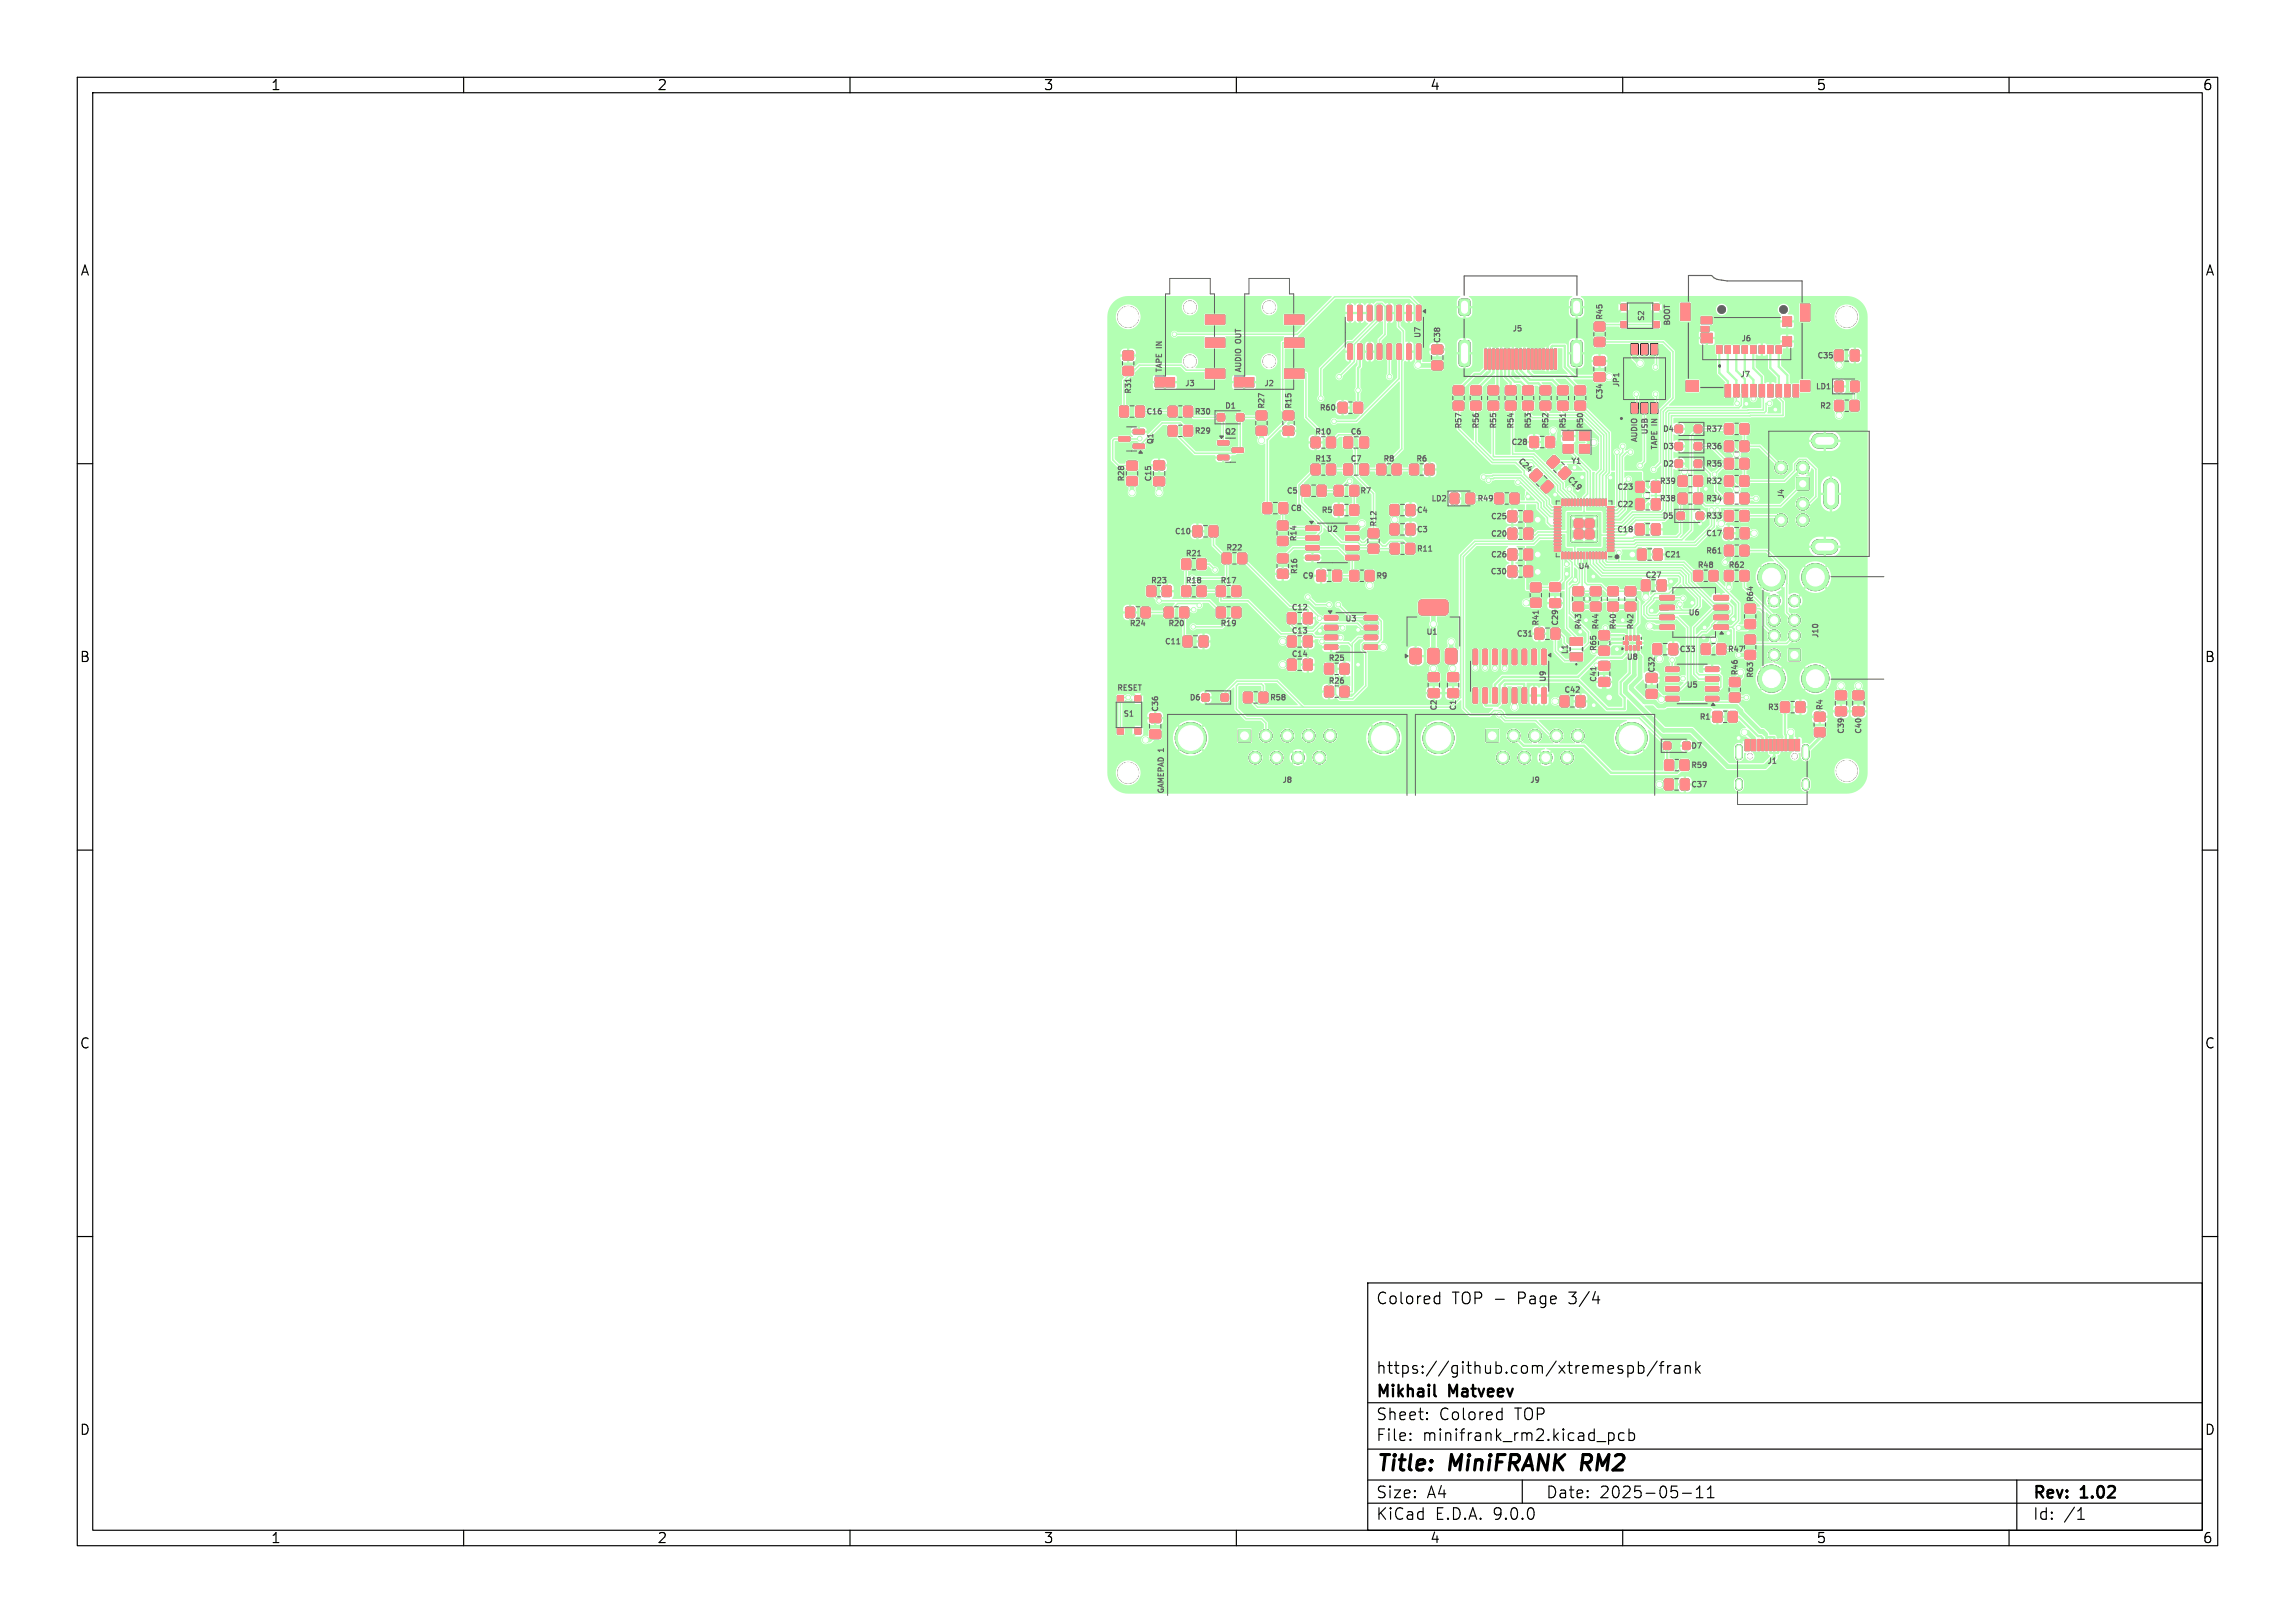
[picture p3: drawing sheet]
<svg xmlns="http://www.w3.org/2000/svg" width="297mm" height="210mm" viewBox="0 0 297 210" stroke-linecap="round" stroke-linejoin="round" font-family="sans-serif">
<defs><g id="words">
<g font-size="2.8">
<text x="178" y="190.9">Title:</text>
<text x="187.7" y="190.9">MiniFRANK</text>
<text x="205.5" y="190.9">RM2</text>
</g>
<g font-size="2.1">
<text x="178" y="169">Colored</text>
<text x="187.9" y="169">TOP -</text>
<text x="196.5" y="169">Page</text>
<text x="203.3" y="169">3/4</text>
<text x="178" y="178">https://github.com/xtremespb/frank</text>
<text x="178" y="184">Sheet:</text>
<text x="178" y="181.2">Mikhail</text>
<text x="186.2" y="184">Colored</text>
<text x="187.6" y="181.2">Matveev</text>
<text x="196.1" y="184">TOP</text>
<text x="178" y="186.7">File:</text>
<text x="184.1" y="186.7">minifrank_rm2.kicad_pcb</text>
<text x="178" y="196.9">KiCad</text>
<text x="178" y="194.1">Size:</text>
<text x="184.7" y="194.1">A4</text>
<text x="185.7" y="196.9">E.D.A.</text>
<text x="193.3" y="196.9">9.0.0</text>
<text x="200" y="194.1">Date:</text>
<text x="207" y="194.1">2025-05-11</text>
<text x="263" y="194.3">Rev:</text>
<text x="263" y="196.9">Id:</text>
<text x="267.1" y="196.9">/1</text>
<text x="269.4" y="194.3">1.02</text>
</g>
<g font-size="1.8">
<text x="35" y="11.9">1</text>
<text x="85" y="11.9">2</text>
<text x="135" y="11.9">3</text>
<text x="185" y="11.9">4</text>
<text x="235" y="11.9">5</text>
<text x="285" y="11.9">6</text>
<text x="10.3" y="35.9">A</text>
<text x="285.4" y="35.9">A</text>
<text x="10.3" y="85.9">B</text>
<text x="285.3" y="85.9">B</text>
<text x="10.3" y="135.9">C</text>
<text x="285.3" y="135.9">C</text>
<text x="10.3" y="185.9">D</text>
<text x="285.3" y="185.9">D</text>
<text x="35" y="199.9">1</text>
<text x="85" y="199.9">2</text>
<text x="135" y="199.9">3</text>
<text x="185" y="199.9">4</text>
<text x="235" y="199.9">5</text>
<text x="285" y="199.9">6</text>
</g>
<g font-size="1" fill="#626262">
<text x="207.6" y="41.5" transform="rotate(-90 207.6 41.5)">R45</text>
<text x="212.9" y="41.6" transform="rotate(-90 212.9 41.6)">S2</text>
<text x="160.8" y="44.3" transform="rotate(-90 160.8 44.3)">OUT</text>
<text x="184" y="43.8" transform="rotate(-90 184 43.8)">U7</text>
<text x="186.6" y="44.5" transform="rotate(-90 186.6 44.5)">C38</text>
<text x="195.6" y="43.1">J5</text>
<text x="216.3" y="42.2" transform="rotate(-90 216.3 42.2)">BOOT</text>
<text x="225.3" y="44.4">J6</text>
<text x="235.1" y="46.6">C35</text>
<text x="146.6" y="51.1" transform="rotate(-90 146.6 51.1)">R31</text>
<text x="148.3" y="53.8">C16</text>
<text x="150.6" y="48.3" transform="rotate(-90 150.6 48.3)">TAPE IN</text>
<text x="153.3" y="50.2">J3</text>
<text x="154.5" y="53.8">R30</text>
<text x="158.4" y="53.1">D1</text>
<text x="160.8" y="48.3" transform="rotate(-90 160.8 48.3)">AUDIO</text>
<text x="163.5" y="50.2">J2</text>
<text x="163.8" y="53" transform="rotate(-90 163.8 53)">R27</text>
<text x="167.3" y="53" transform="rotate(-90 167.3 53)">R15</text>
<text x="170.6" y="53.3">R60</text>
<text x="207.6" y="51.9" transform="rotate(-90 207.6 51.9)">C34</text>
<text x="209.7" y="50.2" transform="rotate(-90 209.7 50.2)">JP1</text>
<text x="225.1" y="49">J7</text>
<text x="234.9" y="50.6">LD1</text>
<text x="235.4" y="53.1">R2</text>
<text x="149.4" y="57.6" transform="rotate(-90 149.4 57.6)">Q1</text>
<text x="154.5" y="56.3">R29</text>
<text x="158.4" y="56.4">Q2</text>
<text x="170.1" y="59.9">R13</text>
<text x="170.1" y="56.4">R10</text>
<text x="174.7" y="56.4">C6</text>
<text x="174.7" y="59.9">C7</text>
<text x="178.9" y="59.9">R8</text>
<text x="183.2" y="59.9">R6</text>
<text x="189.3" y="55.6" transform="rotate(-90 189.3 55.6)">R57</text>
<text x="191.6" y="55.6" transform="rotate(-90 191.6 55.6)">R56</text>
<text x="193.8" y="55.6" transform="rotate(-90 193.8 55.6)">R55</text>
<text x="195.4" y="57.8">C28</text>
<text x="196.1" y="55.6" transform="rotate(-90 196.1 55.6)">R54</text>
<text x="196.2" y="59.7" transform="rotate(45 196.2 59.7)">C24</text>
<text x="198.3" y="55.6" transform="rotate(-90 198.3 55.6)">R53</text>
<text x="200.6" y="55.6" transform="rotate(-90 200.6 55.6)">R52</text>
<text x="202.8" y="55.6" transform="rotate(-90 202.8 55.6)">R51</text>
<text x="205.1" y="55.6" transform="rotate(-90 205.1 55.6)">R50</text>
<text x="212.1" y="57.4" transform="rotate(-90 212.1 57.4)">AUDIO</text>
<text x="213.4" y="56.4" transform="rotate(-90 213.4 56.4)">USB</text>
<text x="214.7" y="58.3" transform="rotate(-90 214.7 58.3)">TAPE IN</text>
<text x="215.1" y="58.3">D3</text>
<text x="215.1" y="56.1">D4</text>
<text x="220.6" y="58.3">R36</text>
<text x="220.6" y="56.1">R37</text>
<text x="145.7" y="62.4" transform="rotate(-90 145.7 62.4)">R28</text>
<text x="149.2" y="62.4" transform="rotate(-90 149.2 62.4)">C15</text>
<text x="166.4" y="64.1">C5</text>
<text x="175.9" y="64.1">R7</text>
<text x="185.1" y="65.1">LD2</text>
<text x="191.1" y="65.1">R49</text>
<text x="202.6" y="62.2" transform="rotate(45 202.6 62.2)">C19</text>
<text x="203.2" y="60.2">Y1</text>
<text x="209.1" y="63.6">C23</text>
<text x="209.1" y="65.8">C22</text>
<text x="214.6" y="62.8">R39</text>
<text x="214.6" y="65.1">R38</text>
<text x="215.1" y="60.6">D2</text>
<text x="220.6" y="62.8">R32</text>
<text x="220.6" y="65.1">R34</text>
<text x="220.6" y="60.6">R35</text>
<text x="231.1" y="64.6" transform="rotate(-90 231.1 64.6)">J4</text>
<text x="151.9" y="69.3">C10</text>
<text x="158.6" y="71.4">R22</text>
<text x="166.9" y="66.3">C8</text>
<text x="168" y="70.2" transform="rotate(-90 168 70.2)">R14</text>
<text x="170.9" y="66.6">R5</text>
<text x="171.6" y="69">U2</text>
<text x="178.3" y="68.2" transform="rotate(-90 178.3 68.2)">R12</text>
<text x="183.3" y="66.6">C4</text>
<text x="183.3" y="69.1">C3</text>
<text x="183.3" y="71.6">R11</text>
<text x="192.8" y="69.6">C20</text>
<text x="192.8" y="67.4">C25</text>
<text x="209.1" y="69.1">C18</text>
<text x="215" y="67.3">D5</text>
<text x="220.6" y="69.6">C17</text>
<text x="220.6" y="67.3">R33</text>
<text x="220.6" y="71.8">R61</text>
<text x="148.8" y="75.7">R23</text>
<text x="153.3" y="75.7">R18</text>
<text x="153.3" y="72.2">R21</text>
<text x="157.8" y="75.7">R17</text>
<text x="168.1" y="74.4" transform="rotate(-90 168.1 74.4)">R16</text>
<text x="168.5" y="75.1">C9</text>
<text x="178" y="75.1">R9</text>
<text x="192.8" y="74.5">C30</text>
<text x="192.8" y="72.3">C26</text>
<text x="204.2" y="73.8">U4</text>
<text x="212.8" y="75">C27</text>
<text x="215.3" y="72.3">C21</text>
<text x="219.6" y="73.7">R48</text>
<text x="223.6" y="73.7">R62</text>
<text x="227.1" y="78" transform="rotate(-90 227.1 78)">R64</text>
<text x="146.1" y="81.2">R24</text>
<text x="150.6" y="83.6">C11</text>
<text x="151.1" y="81.2">R20</text>
<text x="157.8" y="81.2">R19</text>
<text x="167.1" y="79.2">C12</text>
<text x="167.1" y="82.2">C13</text>
<text x="174" y="80.6">U3</text>
<text x="184.5" y="82.3">U1</text>
<text x="196.1" y="82.6">C31</text>
<text x="199.3" y="81.1" transform="rotate(-90 199.3 81.1)">R41</text>
<text x="201.8" y="81.1" transform="rotate(-90 201.8 81.1)">C29</text>
<text x="204.8" y="81.6" transform="rotate(-90 204.8 81.6)">R43</text>
<text x="207.1" y="81.6" transform="rotate(-90 207.1 81.6)">R44</text>
<text x="209.3" y="81.6" transform="rotate(-90 209.3 81.6)">R40</text>
<text x="211.6" y="81.6" transform="rotate(-90 211.6 81.6)">R42</text>
<text x="218.4" y="79.8">U6</text>
<text x="235.5" y="82.7" transform="rotate(-90 235.5 82.7)">J10</text>
<text x="144.5" y="89.6">RESET</text>
<text x="167.1" y="85.2">C14</text>
<text x="171.8" y="85.7">R25</text>
<text x="171.8" y="88.7">R26</text>
<text x="200.2" y="88.3" transform="rotate(-90 200.2 88.3)">U9</text>
<text x="202.3" y="89.8">C42</text>
<text x="203.1" y="84.8" transform="rotate(-90 203.1 84.8)">L1</text>
<text x="206.8" y="88.4" transform="rotate(-90 206.8 88.4)">C41</text>
<text x="206.8" y="84.4" transform="rotate(-90 206.8 84.4)">R65</text>
<text x="210.4" y="85.6">U8</text>
<text x="214.3" y="87.1" transform="rotate(-90 214.3 87.1)">C32</text>
<text x="217.3" y="84.6">C33</text>
<text x="218.2" y="89.2">U5</text>
<text x="223.6" y="84.6">R47</text>
<text x="225.1" y="87.5" transform="rotate(-90 225.1 87.5)">R46</text>
<text x="227.1" y="87.9" transform="rotate(-90 227.1 87.9)">R63</text>
<text x="145.3" y="92.9">S1</text>
<text x="150.1" y="92.2" transform="rotate(-90 150.1 92.2)">C36</text>
<text x="153.8" y="90.8">D6</text>
<text x="164.3" y="90.8">R58</text>
<text x="186.1" y="92.1" transform="rotate(-90 186.1 92.1)">C2</text>
<text x="188.6" y="92.1" transform="rotate(-90 188.6 92.1)">C1</text>
<text x="219.8" y="93.3">R1</text>
<text x="228.7" y="92.1">R3</text>
<text x="236.1" y="92" transform="rotate(-90 236.1 92)">R4</text>
<text x="238.8" y="95.1" transform="rotate(-90 238.8 95.1)">C39</text>
<text x="241.1" y="95.1" transform="rotate(-90 241.1 95.1)">C40</text>
<text x="150.8" y="97.2" transform="rotate(-90 150.8 97.2)">1</text>
<text x="165.9" y="101.5">J8</text>
<text x="197.9" y="101.5">J9</text>
<text x="218.8" y="97.1">D7</text>
<text x="218.8" y="99.6">R59</text>
<text x="228.6" y="99">J1</text>
<text x="150.8" y="102.8" transform="rotate(-90 150.8 102.8)">GAMEPAD</text>
<text x="218.8" y="102.1">C37</text>
</g>
</g></defs>
<g fill="none" stroke="#000" stroke-width=".15">
<path d="M10 10h277v190h-277zM12 12h273v186h-273zM60 10v2M110 10v2M160 10v2M210 10v2M260 10v2M10 60h2M285 60h2M10 110h2M285 110h2M10 160h2"/>
<path d="M177 166h108v32h-108zM185.9 167.7l.4 .1M186.3 167.2v1.5M186.3 168.6l-.4 .1M206.1 168.2h.9M210.7 176.8l.4-.1 .3 .3v.4l-.2 .2-.1 .1-.4-.1M212 176.8l.5-.1 .2 .3v.4l-.1 .2-.1 .1-.5-.1M212 176.2v1.5M214.5 176.1l-1.3 2M214.7 176.7h.6M215.3 176.2l-.3 .1v.1v1.3M215.8 176.7v1"/>
<path d="M216.2 176.7a.38 .38 0 0 0-.4 .3M216.7 176.8l.2-.1 .4 .1 .1 .9M217.4 177.1h-.5a.29 .29 0 0 0-.2 .3 .29 .29 0 0 0 .2 .3l.5-.1M218.1 176.8a.37 .37 0 0 1 .6 .1v.8M218.1 176.7v1M219.5 176.2v1.5M219.6 177.1l.4 .6M220 176.7l-.5 .6M285 160h2M60 198v2M110 198v2M160 198v2"/>
<path d="M177 194.5h108M177 191.5h108M177 187.5h108M177 181.5h108M182.5 186.3h.1l-.1 .1M182.5 186.3v.1M182.5 185.5v.1M182.5 185.5h.1l-.1 .1M184.7 183.6v.1M184.7 183.6h-.1l.1 .1M184.7 182.8v.1M184.7 182.8h-.1l.1 .1"/>
<path d="M194 182.7l.4 .1M194.4 182.2v1.5M194.4 183.6l-.4 .1M197 191.5v3M208.2 185.4v1.5M208.2 185.5l.4-.1 .3 .3v.4l-.2 .2-.1 .1-.4-.1M210 198v2M210.2 185.5l-.5-.1-.2 .3v.4l.1 .2 .1 .1 .5-.1M210.8 185.5l.4-.1 .3 .3v.4l-.1 .2-.2 .1-.4-.1M210.8 184.9v1.5M217.7 193.2h1.2M219.5 193.8h.9"/>
<path d="M219.5 192.7l.5-.4v1.5M221 193.8h.8M221 192.7l.4-.4v1.5M260 198v2M261 191.5v6.5M268.9 196.6h.8M269 195.5l.3-.4v1.5"/>
</g>
<path d="M204.9 188.2l-.3 2" fill="none" stroke="#000" stroke-width=".4"/>
<path d="M185.6 180.5l.2 .2" fill="none" stroke="#000" stroke-width=".3"/>
<g fill="#000" stroke="#000" stroke-width=".13">
<path d="M174.5 39.5h.4l.1 .1v1.8l-.1 .1h-.3l-.2-.1zM175.7 39.5h.4l.2 .1v1.8l-.1 .1h-.4l-.1-.1zM177 39.5h.4l.1 .1 .1 1.8-.1 .1h-.4l-.1-.1zM178.3 39.5h.4l.1 .1v1.8l-.1 .1h-.3l-.2-.1zM179.5 39.5h.4l.2 .1v1.8l-.1 .1h-.4l-.1-.1zM180.8 39.5h.4l.1 .1 .1 1.8-.1 .1h-.4l-.1-.1zM182.1 39.5h.4l.1 .1v1.8l-.1 .1h-.3l-.2-.1zM183.3 39.5h.5l.1 .1v1.8l-.1 .1h-.4l-.1-.1zM209.8 39.4h.7v.7h-.7zM214 39.4h.7v.7h-.7zM217.5 39.3h1.2v2.2h-1.2zM233 39.4h1.2v2.2h-1.2z"/>
<path d="M144.9 52.6l.2-.1 .9 .1v.2v1.1l-.2 .1-.9-.1v-.2zM145.4 47.5l.1-.1 1.1 .1 .1 .2-.1 .8-.2 .1-1-.1-.1-.1zM145.4 45.5l.1-.1 1.1 .1 .1 .2-.1 .8-.2 .1-1-.1-.1-.1zM144.8 56.5h1.3l.1 .2v.3l-.1 .1h-1.2l-.1-.1zM147 52.6l.2-.1 .9 .1v.2v1.1l-.2 .1-.9-.1v-.2zM146.7 57.5h1.3l.1 .1v.4l-.1 .1-1.3-.1-.1-.1zM146.7 55.6h1.3l.1 .1v.4l-.1 .1-1.3-.1-.1-.1zM149.5 48.9h2.5v1.2h-2.5zM151.2 52.6h.2h.9l.1 .2-.1 1.1-.2 .1-.9-.1-.1-.2zM151.2 55.1h.2h.9l.1 .2-.1 1.1-.2 .1-.9-.1-.1-.2zM153.2 52.6h.2h.9v.2v1.1l-.2 .1-.9-.1v-.2zM153.2 55.1h.2h.9v.2v1.1l-.2 .1-.9-.1v-.2z"/>
<path d="M156 43.8h2.5v1.2h-2.5zM156 40.8h2.5v1.2h-2.5zM156 47.8h2.5v1.2h-2.5zM157.6 53.6l.2-.1 .6 .1 .1 .2-.1 .6-.2 .1-.6-.1-.1-.1zM157.6 57h1.4v.2v.3l-.1 .1h-1.2l-.1-.1zM157.6 58.9h1.4v.2v.3l-.1 .1h-1.2l-.1-.1zM159.5 58h1.3l.1 .1v.4l-.1 .1-1.3-.1-.1-.1zM159.7 48.9h2.5v1.2h-2.5zM160.1 53.6l.1-.1 .7 .1 .1 .2-.1 .6-.2 .1-.6-.1-.1-.1zM162.6 55.2h.2h1.1v.2v.9l-.2 .1-1.1-.1-.1-.2zM162.6 53.2h.2h1.1v.2v.9l-.2 .1-1.1-.1-.1-.2zM166.3 43.8h2.4v1.2h-2.4z"/>
<path d="M166.3 40.8h2.4v1.2h-2.4zM166.3 47.8h2.4v1.2h-2.4zM166.1 55.2h.2h1.1v.2v.9l-.2 .1-1.1-.1-.1-.2zM166.1 53.2h.2h1.1v.2v.9l-.2 .1-1.1-.1-.1-.2zM169.7 56.6h.2h.9l.1 .2-.1 1.1-.2 .1-.9-.1-.1-.2zM171.7 56.6h.2h.9v.2v1.1l-.2 .1-.9-.1v-.2zM173.2 52.1h.2h.9l.1 .2-.1 1.1-.2 .1-.9-.1-.1-.2zM173.9 56.6l.2-.1 .9 .1v.2v1.1l-.2 .1-.9-.1v-.2zM174.5 44.5h.4l.1 .1v1.8l-.1 .1h-.3l-.2-.1zM175.2 52.1h.2h.9v.2v1.1l-.2 .1-.9-.1v-.2zM176 56.6l.2-.1 .9 .1v.2v1.1l-.2 .1-.9-.1v-.2zM175.7 44.5h.4l.2 .1v1.8l-.1 .1h-.4l-.1-.1z"/>
<path d="M177 44.5h.4l.1 .1 .1 1.8-.1 .1h-.4l-.1-.1zM178.3 44.5h.4l.1 .1v1.8l-.1 .1h-.3l-.2-.1zM179.5 44.5h.4l.2 .1v1.8l-.1 .1h-.4l-.1-.1zM180.8 44.5h.4l.1 .1 .1 1.8-.1 .1h-.4l-.1-.1zM182.1 44.5h.4l.1 .1v1.8l-.1 .1h-.3l-.2-.1zM183.3 44.5h.5l.1 .1v1.8l-.1 .1h-.4l-.1-.1zM185.3 44.7l.2-.1 1.2 .1v.2v.8l-.2 .1-1.2-.1v-.1zM185.3 46.8l.2-.1 1.2 .1v.2v.8l-.2 .1-1.2-.1v-.2zM188.1 50l.2-.1 1.1 .1 .1 .2-.1 .8-.2 .1-1.1-.1-.1-.1zM188.1 52l.2-.1 1.1 .1 .1 .2-.1 .8-.2 .1-1.1-.1-.1-.1zM188.9 38.8l.3-.1h.8l.2 .1v1.7l-.1 .2-.9 .1-.3-.1zM188.9 44.2l.2-.1h.8h.2l.1 .2v2.7v.2l-.2 .1h-.9l-.3-.2z"/>
<path d="M190.4 50l.2-.1 1 .1 .1 .2-.1 .8-.2 .1-1-.1-.1-.1zM190.4 52l.2-.1 1 .1 .1 .2-.1 .8-.2 .1-1-.1-.1-.1zM192.1 45.2h.3v2.6h-.3zM192.6 45.2h.3v2.6h-.3zM193.1 45.2h.3v2.6h-.3zM192.6 50l.2-.1 1.1 .1v.2v.8l-.2 .1-1.1-.1-.1-.1zM192.6 52l.2-.1 1.1 .1v.2v.8l-.2 .1-1.1-.1-.1-.1zM193.6 45.2h.3v2.6h-.3zM194.1 45.2h.3v2.6h-.3zM194.6 45.2h.3v2.6h-.3zM195.1 45.2h.3v2.6h-.3zM195.6 45.2h.3v2.6h-.3z"/>
<path d="M194.9 50l.1-.1 1.1 .1 .1 .2-.1 .8-.1 .1-1.1-.1-.1-.1zM194.9 52l.1-.1 1.1 .1 .1 .2-.1 .8-.1 .1-1.1-.1-.1-.1zM196.1 45.2h.3v2.6h-.3zM196.6 45.2h.3v2.6h-.3zM197.1 45.2h.3v2.6h-.3zM197.6 45.2h.3v2.6h-.3zM197.1 50l.2-.1 1.1 .1v.2v.8l-.2 .1-1.1-.1v-.1zM197.1 52l.2-.1 1.1 .1v.2v.8l-.2 .1-1.1-.1v-.1zM198.1 45.2h.3v2.6h-.3zM198.6 45.2h.3v2.6h-.3zM198 56.5h.2h.8l.1 .2-.1 1.2h-.1h-.9l-.1-.2zM199.1 45.2h.3v2.6h-.3z"/>
<path d="M199.6 45.2h.3v2.6h-.3zM200.1 45.2h.3v2.6h-.3zM199.4 50l.1-.1 1.1 .1 .1 .2-.1 .8-.2 .1-1-.1-.1-.1zM199.4 52l.1-.1 1.1 .1 .1 .2-.1 .8-.2 .1-1-.1-.1-.1zM200.6 45.2h.3v2.6h-.3zM200.9 59l.2-.1 .2 .1 .5 .7-.7 .8-.2 .1-.2-.1-.5-.6zM200.1 56.5h.2h.8l.1 .2-.1 1.2h-.2h-.8l-.1-.2zM201.1 45.2h.3v2.6h-.3zM201.6 50l.2-.1 1.1 .1 .1 .2-.1 .8-.2 .1-1.1-.1-.1-.1zM201.6 52l.2-.1 1.1 .1 .1 .2-.1 .8-.2 .1-1.1-.1-.1-.1zM202.3 55.9h1.3v1.1h-1.3zM202.3 57.5h1.3v1.1h-1.3z"/>
<path d="M203.5 44.1h1l.2 .2v2.7v.2l-.2 .1h-.9l-.3-.2v-2.7zM203.4 38.8l.3-.1h.8l.2 .1v1.7l-.1 .2-.9 .1-.3-.1zM203.9 50l.2-.1 1 .1 .1 .2-.1 .8-.2 .1-1-.1-.1-.1zM203.9 52l.2-.1 1 .1 .1 .2-.1 .8-.2 .1-1-.1-.1-.1zM204.4 55.9h1.3v1.1h-1.3zM204.4 57.5h1.3v1.1h-1.3zM206.3 48.3l.2-.1 1.2 .1v.2v.8l-.2 .1-1.2-.1v-.2zM206.3 46.2l.2-.1 1.2 .1v.2v.8l-.2 .1-1.2-.1v-.1zM206.4 43.7h.1h1.1l.1 .2-.1 .9-.2 .1-1-.1-.1-.2zM206.4 41.7h.1h1.1l.1 .2-.1 .9-.2 .1-1-.1-.1-.2zM209.8 41.6h.7v.8h-.7zM211.1 52.1h.9v1.4h-.9z"/>
<path d="M211.1 44.5h.9v1.4h-.9zM212.4 52.1h.9l-.1 1.4h-.9zM212.4 44.5h.9l-.1 1.4h-.9zM213.6 52.1h.9v1.4h-.9zM213.6 44.5h.9v1.4h-.9zM214 41.6h.7v.8h-.7zM216.8 57.3h.2h.7v.2v.7l-.2 .1-.7-.1v-.2zM216.8 55.1l.2-.1 .7 .1v.2v.6l-.2 .1-.7-.1v-.1zM218.2 49.3h1.6v1.4h-1.6zM220.1 43.1h1.5v1.2h-1.5zM220.1 42.2h1v.7h-1zM220.1 41h1.4v.9h-1.4z"/>
<path d="M219.3 57.3h.2h.7l.1 .2-.1 .7-.2 .1-.7-.1-.1-.2zM219.3 55.1l.2-.1 .7 .1 .1 .2-.1 .6-.2 .1-.7-.1-.1-.1zM222.2 44.7h.6v1h-.6zM223.2 57.1h.2h.9l.1 .2-.1 1.1-.2 .1-.9-.1-.1-.2zM223.3 49.8h.7v1.6h-.7zM223.3 44.7h.6v1h-.6zM223.2 54.9l.2-.1 .9 .1 .1 .2-.1 1-.2 .1-.9-.1-.1-.1zM224.4 49.8h.7v1.6h-.7zM224.4 44.7h.6v1h-.6zM225.2 57.1h.2h.9v.2v1.1l-.2 .1-.9-.1v-.2zM225.5 49.8h.7v1.6h-.7zM225.4 44.7h.7v1h-.7z"/>
<path d="M225.2 54.9l.2-.1 .9 .1v.2v1l-.2 .1-.9-.1v-.1zM226.6 49.8h.7v1.6h-.7zM226.5 44.7h.7v1h-.7zM227.7 49.8h.7v1.6h-.7zM227.6 44.7h.8v1h-.8zM228.8 49.8h.7v1.6h-.7zM228.7 44.7h.8v1h-.8zM229.9 49.8h.7v1.6h-.7zM229.8 44.7h.8v1h-.8zM231 49.8h.7v1.6h-.7zM230.7 43.6h1.2v1.2h-1.2zM230.7 41h1.2v1.2h-1.2z"/>
<path d="M232.1 49.8h.7v1.6h-.7zM233 49.3h1.2v1.4h-1.2zM237.5 49.4l.2-.1 .8 .1 .1 .2-.1 1-.2 .1-.8-.1-.1-.1zM237.4 45.3h.2h.9v.2v1.2h-.2h-.9v-.2zM237.5 51.9l.1-.1 .9 .1 .1 .2-.1 1-.1 .1-.9-.1-.1-.1zM239.5 49.4l.2-.1 .9 .1v.2v1l-.2 .1-.9-.1v-.1zM239.5 51.9l.1-.1 .9 .1 .1 .2-.1 1-.2 .1-.8-.1-.1-.1zM239.5 45.3h.2h.9v.2v1.2h-.2h-.9v-.2zM145.9 61.7h.1h1.1l.1 .2-.1 .9-.1 .1-1.1-.1-.1-.2zM145.9 59.7h.1h1.1l.1 .2-.1 .9-.1 .1-1.1-.1-.1-.2zM145.7 78.6h.2h.9v.2v1.1l-.2 .1-.9-.1-.1-.2zM148.5 75.9l.1-.1 .9 .1 .1 .2-.1 1-.2 .1-.8-.1-.1-.1z"/>
<path d="M147.7 78.6h.2h.9l.1 .2-.1 1.1-.2 .1-.9-.1-.1-.2zM149.3 61.8l.2-.1 1.2 .1v.2v.8l-.2 .1-1.2-.1v-.2zM149.3 59.7l.2-.1 1.2 .1v.2v.8l-.2 .1-1.2-.1v-.1zM150.5 75.9l.1-.1 .9 .1 .1 .2-.1 1-.2 .1-.8-.1-.1-.1zM150.7 78.6h.2h.9v.2v1.1l-.2 .1-.9-.1-.1-.2zM153 72.4l.2-.1 .8 .1 .1 .2-.1 1-.1 .1-.9-.1-.1-.1zM152.7 78.6h.2h.9l.1 .2-.1 1.1-.2 .1-.9-.1-.1-.2zM153 75.9l.2-.1 .8 .1 .1 .2-.1 1-.1 .1-.9-.1-.1-.1zM155 72.4l.1-.1 .9 .1 .1 .2-.1 1-.1 .1-.9-.1-.1-.1zM154.4 68.1l.2-.1 .9 .1v.2v1.1l-.2 .1-.9-.1v-.2zM155 75.9l.1-.1 .9 .1 .1 .2-.1 1-.1 .1-.9-.1-.1-.1zM157.5 75.9l.1-.1 .9 .1 .1 .2-.1 1-.2 .1-.8-.1-.1-.1z"/>
<path d="M156.5 68.1l.2-.1 .9 .1v.2v1.1l-.2 .1-.9-.1-.1-.2zM158.2 71.6h.2h.9v.2v1.1l-.2 .1-.9-.1v-.2zM157.5 78.6h.1h.9l.1 .2-.1 1.1-.2 .1-.8-.1-.1-.2zM159.5 75.9l.2-.1 .8 .1 .1 .2-.1 1-.2 .1-.8-.1-.1-.1zM160.2 71.6h.2h.9v.2v1.1l-.2 .1-.9-.1-.1-.2zM159.5 78.6h.2h.8l.1 .2-.1 1.1-.2 .1-.8-.1-.1-.2zM163.5 65.1l.2-.1 .8 .1 .1 .2-.1 1.1-.2 .1-.8-.1-.1-.2zM165.4 73.7h.1h1.1l.1 .2-.1 .9-.2 .1-1-.1-.1-.2zM165.4 71.7h.1h1.1l.1 .2-.1 .9-.2 .1-1-.1-.1-.2zM165.4 67.5l.1-.1 1.1 .1 .1 .2-.1 .8-.2 .1-1-.1-.1-.1zM165.4 69.5l.1-.1 1.1 .1 .1 .2-.1 .8-.2 .1-1-.1-.1-.1zM166.7 79.3h.1h.9l.1 .2-.1 1.1-.2 .1-.8-.1-.1-.1z"/>
<path d="M165.6 65.1l.1-.1 .9 .1 .1 .2-.1 1.1-.2 .1-.8-.1-.1-.2zM168.7 79.3h.2h.9v.2v1.1l-.2 .1-.9-.1v-.1zM169 68.1h1.6l.1 .1v.4h-.1h-1.5l-.1-.1zM169 69.4l1.6-.1 .1 .2v.3l-.1 .1h-1.5l-.1-.1zM169 70.6h1.6l.1 .1v.4l-.1 .1h-1.5l-.1-.2zM169 71.9h1.6l.1 .1v.4l-.1 .1-1.5-.1-.1-.1zM168.4 62.8h.2h.9v.2v1.2h-.2h-.9v-.2zM169.7 60.1h.2h.9l.1 .2-.1 1.1-.2 .1-.9-.1-.1-.2zM170.4 73.8h.2h.9v.2v1.2h-.2h-.9v-.2zM171.4 79.7l1.6-.1 .1 .2v.3l-.1 .1h-1.5l-.1-.1zM170.5 62.8h.2h.9v.2v1.2h-.2h-.9l-.1-.2zM171.7 60.1h.2h.9v.2v1.1l-.2 .1-.9-.1v-.2z"/>
<path d="M172.5 73.8h.2h.9v.2v1.2h-.2h-.9v-.2zM172.7 62.9l.2-.1 .9 .1v.2v1l-.2 .1-.9-.1-.1-.1zM172.7 65.4l.2-.1 .9 .1v.2v1l-.2 .1-.9-.1-.1-.1zM174.2 71.9h1.6l.1 .1v.4l-.2 .1-1.5-.1-.1-.1zM174.2 70.6h1.6l.1 .1v.4l-.2 .1h-1.5l-.1-.2zM174.2 69.4l1.6-.1 .1 .2v.3l-.2 .1h-1.5l-.1-.1zM174.2 68.1h1.6l.1 .1v.4h-.2h-1.5l-.1-.1zM174.7 73.9l.2-.1 .9 .1v.2v1l-.2 .1-.9-.1v-.1zM174.7 62.9l.2-.1 .9 .1v.2v1l-.2 .1-.9-.1v-.1zM173.9 60.1l.2-.1 .9 .1v.2v1.1l-.2 .1-.9-.1v-.2zM174.7 65.4l.2-.1 .9 .1v.2v1l-.2 .1-.9-.1v-.1zM176.6 79.7l1.6-.1 .1 .2v.3l-.2 .1h-1.5l-.1-.1z"/>
<path d="M176.7 73.9l.2-.1 .9 .1 .1 .2-.1 1-.2 .1-.9-.1-.1-.1zM176 60.1l.2-.1 .9 .1v.2v1.1l-.2 .1-.9-.1v-.2zM178.2 60.1h.2h.9v.2v1.1l-.2 .1-.9-.1v-.2zM177.1 68.5l.2-.1 1.1 .1v.2v.8l-.2 .1-1.1-.1v-.1zM177.1 70.5l.2-.1 1.1 .1v.2v.8l-.2 .1-1.1-.1v-.1zM180 70.4l.1-.1 .9 .1 .1 .2-.1 1-.1 .1-.9-.1-.1-.1zM180.2 60.1h.2h.9l.1 .2-.1 1.1-.2 .1-.9-.1-.1-.2zM179.9 65.3h.2h.9l.1 .2-.1 1.2h-.2h-.9v-.2zM179.9 67.8h.2h.9l.1 .2-.1 1.2h-.2h-.9v-.2zM182 70.4l.2-.1 .8 .1 .1 .2-.1 1-.2 .1-.8-.1-.1-.1zM182.5 60.1h.1h.9l.1 .2-.1 1.1-.2 .1-.8-.1-.1-.2zM182 65.3h.2h.9v.2v1.2h-.2h-.9l-.1-.2z"/>
<path d="M182 67.8h.2h.9v.2v1.2h-.2h-.9l-.1-.2zM183.7 77.7l.4-.1 3 .1 .3 .3-.1 1.3-.2 .2-.2 .1-3-.1-.2-.2-.1-.2v-1.1zM184.5 60.1h.1h.9l.1 .2-.1 1.1-.2 .1-.8-.1-.1-.2zM187.7 63.9l.2-.1 .8 .1 .1 .2-.1 1-.2 .1-.8-.1-.1-.1zM189.8 63.9l.1-.1 .9 .1 .1 .2-.1 1-.2 .1-.8-.1-.1-.1zM193.5 63.9l.1-.1 .9 .1 .1 .2-.1 1-.1 .1-.9-.1-.1-.1zM195.5 63.9l.2-.1 .8 .1 .1 .2-.1 1-.2 .1-.8-.1-.1-.1zM195.2 71.1l.2-.1 .8 .1 .1 .2-.1 1.1-.2 .1-.8-.1-.1-.2zM195.2 73.3l.2-.1 .8 .1 .1 .2-.1 1.1-.2 .1-.8-.1-.1-.2zM195.2 68.4l.2-.1 .8 .1 .1 .2-.1 1.1-.2 .1-.8-.1-.1-.2zM195.2 66.2l.2-.1 .8 .1 .1 .1-.1 1.2h-.2h-.8l-.1-.2zM198.1 77.5l.2-.1 1.1 .1 .1 .2-.1 .8-.2 .1-1.1-.1-.1-.1z"/>
<path d="M198.1 75.5l.2-.1 1.1 .1 .1 .2-.1 .8-.2 .1-1.1-.1-.1-.1zM197.3 71.1l.1-.1 .9 .1 .1 .2-.1 1.1-.2 .1-.8-.1-.1-.2zM197.3 73.3l.1-.1 .9 .1 .1 .2-.1 1.1-.2 .1-.8-.1-.1-.2zM197.3 68.4l.1-.1 .9 .1 .1 .2-.1 1.1-.2 .1-.8-.1-.1-.2zM197.3 66.2l.1-.1 .9 .1 .1 .1-.1 1.2h-.2h-.8l-.1-.2zM198 61.4l.9-.7 .6 .5 .1 .2-.1 .2-.8 .7-.7-.5-.1-.2zM199.5 62.9l.8-.7h.2l.6 .7-.1 .2-.9 .7-.6-.5-.1-.2zM200.6 75.4h.2h1.1l.1 .2-.1 .9-.2 .1-1.1-.1-.1-.2zM200.6 77.5h.2h1.1l.1 .2-.1 .9h-.2h-1.1l-.1-.2zM201.1 65.6l.8-.1 .1 .2h-.8zM201.1 66l.8-.1 .1 .2h-.8zM201.1 66.4l.8-.1 .1 .2h-.8z"/>
<path d="M201.1 66.8l.8-.1 .1 .2h-.8zM201.1 67.2l.8-.1 .1 .2h-.8zM201.1 67.6l.8-.1 .1 .2h-.8zM201.1 68l.8-.1 .1 .2h-.8zM201.1 68.4l.8-.1 .1 .2h-.8zM201.1 68.8l.8-.1 .1 .2h-.8zM201.1 69.2l.8-.1 .1 .2h-.8zM201.1 69.6l.8-.1 .1 .2h-.8zM201.1 70l.8-.1 .1 .2h-.8zM201.1 70.4l.8-.1 .1 .2h-.8zM201.1 70.8l.8-.1 .1 .2h-.8zM201.1 71.2l.8-.1 .1 .2h-.8z"/>
<path d="M202.1 64.6h.2l-.1 .8h-.1zM202.1 71.5h.2l-.1 .8h-.1zM202.4 60.5l.2-.1 .2 .1 .5 .6-.7 .9-.2 .1-.7-.6v-.2zM202.5 64.6h.2l-.1 .8h-.1zM202.5 71.5h.2l-.1 .8h-.1zM202.9 64.6h.2l-.1 .8h-.1zM202.9 71.5h.2l-.1 .8h-.1zM203.3 64.6h.2l-.1 .8h-.1zM203.3 71.5h.2l-.1 .8h-.1zM203.6 78l.2-.1 1.1 .1v.2v.8l-.2 .1-1.1-.1v-.1zM203.6 76l.2-.1 1.1 .1v.2v.8l-.2 .1-1.1-.1v-.1zM203.7 64.6h.2l-.1 .8h-.1z"/>
<path d="M203.7 71.5h.2l-.1 .8h-.1zM204.1 64.6h.2l-.1 .8h-.1zM204.1 71.5h.2l-.1 .8h-.1zM204.5 64.6h.2l-.1 .8h-.1zM204.5 71.5h.2l-.1 .8h-.1zM204.9 64.6h.2l-.1 .8h-.1zM204.9 71.5h.2l-.1 .8h-.1zM205.3 64.6h.2l-.1 .8h-.1zM205.3 71.5h.2l-.1 .8h-.1zM205.7 64.6h.2l-.1 .8h-.1zM205.7 71.5h.2l-.1 .8h-.1zM205.9 78l.1-.1 1.1 .1 .1 .2-.1 .8-.2 .1-1-.1-.1-.1z"/>
<path d="M205.9 76l.1-.1 1.1 .1 .1 .2-.1 .8-.2 .1-1-.1-.1-.1zM206.1 64.6h.2v.8h-.2zM206.1 71.5h.2v.8h-.2zM203.3 66.8h3.4v3.3h-3.4zM206.5 64.6h.2l-.1 .8h-.1zM206.5 71.5h.2l-.1 .8h-.1zM206.9 64.6h.2v.8h-.2zM206.9 71.5h.2v.8h-.2zM207.3 64.6h.2l-.1 .8h-.1zM207.3 71.5h.2l-.1 .8h-.1zM207.7 64.6h.2v.8h-.2zM207.7 71.5h.2v.8h-.2z"/>
<path d="M208.1 78l.2-.1 1.1 .1 .1 .2-.1 .8-.2 .1-1.1-.1-.1-.1zM208.1 76l.2-.1 1.1 .1 .1 .2-.1 .8-.2 .1-1.1-.1-.1-.1zM208 71.2l.8-.1 .1 .2h-.9zM208 70.8l.8-.1 .1 .2h-.9zM208 70.4l.8-.1 .1 .2h-.9zM208 70l.8-.1 .1 .2h-.9zM208 69.6l.8-.1 .1 .2h-.9zM208 69.2l.8-.1 .1 .2h-.9zM208 68.8l.8-.1 .1 .2h-.9zM208 68.4l.8-.1 .1 .2h-.9zM208 68l.8-.1 .1 .2h-.9zM208 67.6l.8-.1 .1 .2h-.9z"/>
<path d="M208 67.2l.8-.1 .1 .2h-.9zM208 66.8l.8-.1 .1 .2h-.9zM208 66.4l.8-.1 .1 .2h-.9zM208 66l.8-.1 .1 .2h-.9zM208 65.5h.8l.1 .2h-.9zM210.4 78l.2-.1 1 .1 .1 .2-.1 .8-.2 .1-1-.1-.1-.1zM210.4 76l.2-.1 1 .1 .1 .2-.1 .8-.2 .1-1-.1-.1-.1zM211.7 62.3h.2h.8l.1 .2-.1 1.2h-.2h-.8l-.1-.2zM211.7 64.6l.2-.1 .8 .1 .1 .2-.1 1.1-.2 .1-.8-.1-.1-.2zM211.7 67.8h.2h.8l.1 .2-.1 1.2h-.2h-.8l-.1-.2zM211.9 71.1l.2-.1 .9 .1v.2v1.1l-.2 .1-.9-.1v-.2zM212.4 75.1l.2-.1 .9 .1 .1 .2-.1 1.1-.2 .1-.9-.1v-.2z"/>
<path d="M213.8 62.3h.1h.9l.1 .2-.1 1.2h-.2h-.8l-.1-.2zM213.8 64.6l.1-.1 .9 .1 .1 .2-.1 1.1-.2 .1-.8-.1-.1-.2zM213.8 67.8h.1h.9l.1 .2-.1 1.2h-.2h-.8l-.1-.2zM214 71.1l.2-.1 .9 .1v.2v1.1l-.2 .1-.9-.1-.1-.2zM214.5 75.1l.2-.1 .9 .1v.2v1.1l-.2 .1-.9-.1-.1-.2zM214.8 77.1h1.8l.1 .1v.4h-.2h-1.6l-.1-.1zM214.8 78.4l1.8-.1 .1 .2v.3l-.2 .1h-1.6l-.1-.1zM217.1 66.3h.2h.6l.1 .2-.1 .7-.2 .1-.6-.1-.1-.2zM217.2 61.6h.2h.9l.1 .2-.1 1.1-.2 .1-.9-.1-.1-.2zM216.8 59.6l.2-.1 .7 .1v.2v.6l-.2 .1-.7-.1v-.1zM217.2 63.9l.2-.1 .9 .1 .1 .2-.1 1-.2 .1-.9-.1-.1-.1zM219.2 73.9l.2-.1 .9 .1v.2v1l-.2 .1-.9-.1v-.1z"/>
<path d="M219.2 61.6h.2h.9v.2v1.1l-.2 .1-.9-.1v-.2zM219.6 66.3h.2h.6l.1 .2-.1 .7-.1 .1-.7-.1-.1-.2zM219.3 59.6l.2-.1 .7 .1 .1 .2-.1 .6-.2 .1-.7-.1-.1-.1zM219.2 63.9l.2-.1 .9 .1v.2v1l-.2 .1-.9-.1v-.1zM221.2 73.9l.2-.1 .9 .1v.2v1l-.2 .1-.9-.1-.1-.1zM223.2 61.6h.2h.9l.1 .2-.1 1.1-.2 .1-.9-.1-.1-.2zM223.2 73.9l.2-.1 .9 .1 .1 .2-.1 1-.2 .1-.9-.1-.1-.1zM223.2 66.1h.2h.9l.1 .2-.1 1.1-.2 .1-.9-.1-.1-.2zM223.2 70.6h.2h.9l.1 .2-.1 1.1-.2 .1-.9-.1-.1-.2zM221.8 78.4l1.8-.1 .1 .2v.3l-.2 .1h-1.6l-.1-.1zM221.8 77.1h1.8l.1 .1v.4h-.2h-1.6l-.1-.1zM223.2 68.3h.2h.8l.1 .2-.1 1.2h-.1h-.9l-.1-.2z"/>
<path d="M223.2 63.9l.2-.1 .9 .1 .1 .2-.1 1-.2 .1-.9-.1-.1-.1zM223.2 59.4l.2-.1 .9 .1 .1 .2-.1 1-.2 .1-.9-.1-.1-.1zM225.2 61.6h.2h.9v.2v1.1l-.2 .1-.9-.1v-.2zM225.2 73.9l.2-.1 .9 .1v.2v1l-.2 .1-.9-.1v-.1zM225.2 66.1h.2h.9v.2v1.1l-.2 .1-.9-.1v-.2zM225.2 70.6h.2h.9v.2v1.1l-.2 .1-.9-.1v-.2zM225.9 78.2h.1h1.1l.1 .2-.1 .9-.2 .1-1-.1-.1-.2zM225.2 63.9l.2-.1 .9 .1v.2v1l-.2 .1-.9-.1v-.1zM225.2 59.4l.2-.1 .9 .1v.2v1l-.2 .1-.9-.1v-.1zM225.3 68.3h.1h.9l.1 .2-.1 1.2h-.2h-.8l-.1-.2zM232.5 61.8h1.6v1.6h-1.6zM144.6 94.2h.8v.8h-.8z"/>
<path d="M144.6 90h.8v.8h-.8zM146.9 94.2h.7v.8h-.7zM146.9 90h.7v.8h-.7zM148.8 94.5l.2-.1 1.2 .1v.2v.8l-.2 .1-1.2-.1v-.2zM148.8 92.4l.2-.1 1.2 .1v.2v.8l-.2 .1-1.2-.1v-.1zM153.2 82.3h.1h.9l.1 .2-.1 1.2h-.2h-.8l-.1-.2zM155.2 82.3h.2h.9v.2v1.2h-.2h-.9v-.2zM155.6 89.8h.1h.7l.1 .2-.1 .7-.2 .1-.6-.1-.1-.2zM158.1 89.8h.1h.7l.1 .2-.1 .7-.2 .1-.6-.1-.1-.2zM160.3 94.4h1.6v1.6h-1.6zM161 89.6h.1h.9l.1 .2-.1 1.1-.2 .1-.8-.1-.1-.2zM163 89.6h.2h.8l.1 .2-.1 1.1-.2 .1-.8-.1-.1-.2z"/>
<path d="M166.7 85.4l.1-.1 .9 .1 .1 .1-.1 1.2h-.2h-.8l-.1-.2zM166.7 82.3h.1h.9l.1 .2-.1 1.2h-.2h-.8l-.1-.2zM168.7 85.4l.2-.1 .9 .1v.1v1.2h-.2h-.9v-.2zM168.7 82.3h.2h.9v.2v1.2h-.2h-.9v-.2zM171.5 85.9l.1-.1 .9 .1 .1 .2-.1 1.1h-.2h-.8l-.1-.2zM171.4 80.9h1.6l.1 .2v.3l-.1 .1h-1.5l-.1-.1zM171.4 82.2h1.6l.1 .1v.4l-.1 .1h-1.5l-.1-.2zM171.4 83.5h1.6l.1 .1v.4h-.1h-1.5l-.1-.1zM171.5 88.9l.1-.1 .9 .1 .1 .1-.1 1.1-.2 .1-.8-.1-.1-.2zM173.5 85.9l.1-.1 .9 .1 .1 .2-.1 1.1h-.2h-.8l-.1-.2zM173.5 88.9l.1-.1 .9 .1 .1 .1-.1 1.1-.2 .1-.8-.1-.1-.2zM176.6 83.5h1.6l.1 .1v.4h-.2h-1.5l-.1-.1z"/>
<path d="M176.6 82.2h1.6l.1 .1v.4l-.2 .1h-1.5l-.1-.2zM176.6 80.9h1.6l.1 .2v.3l-.2 .1h-1.5l-.1-.1zM182.6 84l1-.1 .3 .2v1.4l-.1 .3-1 .1-.3-.2v-1.4zM184.8 84.1l.3-.2h.9l.2 .2 .1 1.4-.2 .3-1 .1-.3-.2-.1-.2zM184.9 87.1l.2-.1 1.1 .1 .1 .2-.1 .8-.2 .1-1.1-.1-.1-.1zM184.9 89.2l.2-.1 1.1 .1 .1 .2-.1 .8-.2 .1-1.1-.1-.1-.2zM187.2 84l1-.1 .3 .2v1.4l-.1 .3-1 .1-.3-.2v-1.4zM187.4 87.1l.2-.1 1.1 .1 .1 .2-.1 .8-.2 .1-1.1-.1-.1-.1zM187.4 89.2l.2-.1 1.1 .1 .1 .2-.1 .8-.2 .1-1.1-.1-.1-.2zM190.7 84h.4l.1 .1v1.8l-.1 .1h-.3l-.2-.1zM190.7 89h.4l.1 .1v1.8l-.1 .1h-.3l-.2-.1zM192.3 94.4h1.6v1.6h-1.6z"/>
<path d="M191.9 84h.4l.2 .1v1.8l-.1 .1h-.4l-.1-.1zM191.9 89h.4l.2 .1v1.8l-.1 .1h-.4l-.1-.1zM193.2 84h.4l.1 .1 .1 1.8-.1 .1h-.4l-.1-.1zM193.2 89h.4l.1 .1 .1 1.8-.1 .1h-.4l-.1-.1zM194.5 84h.4l.1 .1v1.8l-.1 .1h-.3l-.2-.1zM194.5 89h.4l.1 .1v1.8l-.1 .1h-.3l-.2-.1zM195.7 84h.4l.2 .1v1.8l-.1 .1h-.4l-.1-.1zM195.7 89h.4l.2 .1v1.8l-.1 .1h-.4l-.1-.1zM197 84h.4l.2 .1v1.8l-.1 .1h-.4l-.1-.1zM197 89h.4l.2 .1v1.8l-.1 .1h-.4l-.1-.1zM198.3 84h.4l.1 .1v1.8l-.1 .1h-.3l-.1-.1zM198.3 89h.4l.1 .1v1.8l-.1 .1h-.3l-.1-.1z"/>
<path d="M198.7 81.3h.2h.8l.1 .2-.1 1.2h-.2h-.8l-.1-.2zM199.6 84h.4l.1 .1v1.8l-.1 .1h-.3l-.2-.1zM199.6 89h.4l.1 .1v1.8l-.1 .1h-.3l-.2-.1zM200.8 81.3h.1h.9l.1 .2-.1 1.2h-.2h-.8l-.1-.2zM201.9 90.1l.2-.1 .9 .1v.2v1.1l-.2 .1-.9-.1v-.2zM204 90.1l.2-.1 .9 .1v.2v1.1l-.2 .1-.9-.1-.1-.2zM203.2 84.5h1.6v1h-1.6zM203.2 82.5h1.6v1h-1.6zM206.9 87.7h.2h1.2v.2v.9h-.2h-1.2v-.2zM206.9 85.6h.2h1.2v.2v.9l-.2 .1-1.2-.1v-.2zM207 83.7l.1-.1 1.1 .1 .1 .2-.1 .8-.2 .1-1-.1-.1-.1zM207 81.7l.1-.1 1.1 .1 .1 .2-.1 .8-.2 .1-1-.1-.1-.1z"/>
<path d="M210.3 83.6h.3v.5h-.3zM210.3 82.3h.3v.6h-.3zM210.1 83h.6v.4h-.6zM210.9 83.6h.2v.5h-.2zM210.9 82.3h.2v.6h-.2zM211.4 83.6h.2v.5h-.2zM211.4 82.3h.2v.6h-.2zM211.9 83.6h.3v.5h-.3zM211.9 82.3h.3v.6h-.3zM211.8 83h.6v.4h-.6zM213.1 89.3l.2-.1 1.1 .1 .1 .2-.1 .8-.2 .1-1.1-.1-.1-.2zM213.1 87.2l.2-.1 1.1 .1 .1 .2-.1 .8-.2 .1-1.1-.1-.1-.1z"/>
<path d="M213.9 83.3h.2h.9v.2v1.2h-.2h-.9v-.2zM215.3 96.1l.2-.1 .7 .1 .1 .2-.1 .6-.2 .1-.7-.1-.1-.1zM215.5 98.4l.2-.1 .8 .1 .1 .2-.1 1-.2 .1-.8-.1-.1-.1zM216 83.3h.2h.9v.2v1.2h-.2h-.9v-.2zM214.8 79.6h1.8l.1 .1v.4l-.2 .1h-1.6l-.1-.2zM214.8 80.9h1.8l.1 .1v.4l-.2 .1-1.6-.1-.1-.1zM215.6 86.3h1.6l.1 .1v.4l-.2 .1h-1.5l-.1-.2zM215.6 87.6h1.6l.1 .1v.4l-.2 .1h-1.5l-.1-.2zM215.6 88.9l1.6-.1 .1 .2v.3l-.2 .1h-1.5l-.1-.1zM215.6 90.1h1.6l.1 .2v.3l-.2 .1h-1.5l-.1-.1zM217.5 98.4l.1-.1 .9 .1 .1 .2-.1 1-.1 .1-.9-.1-.1-.1zM217.8 96.1l.2-.1 .7 .1v.2v.6l-.2 .1-.7-.1-.1-.1z"/>
<path d="M220.2 83.4l.2-.1 .9 .1 .1 .2-.1 1-.2 .1-.9-.1-.1-.1zM221.7 92.1h.2h.9v.2v1.1l-.2 .1-.9-.1v-.2zM222.2 83.4l.2-.1 .9 .1v.2v1l-.2 .1-.9-.1v-.1zM220.7 90.1h1.7l.1 .2-.1 .3-.1 .1h-1.5l-.1-.1zM220.7 88.9l1.7-.1 .1 .2-.1 .3-.1 .1h-1.5l-.1-.1zM220.7 87.6h1.7l.1 .1-.1 .4-.1 .1h-1.5l-.1-.2zM220.7 86.3h1.7l.1 .1-.1 .4-.1 .1h-1.5l-.1-.2zM223.7 92.1h.2h.9l.1 .2-.1 1.1-.2 .1-.9-.1-.1-.2zM221.8 80.9h1.8l.1 .1v.4l-.2 .1-1.6-.1-.1-.1zM221.8 79.6h1.8l.1 .1v.4l-.2 .1h-1.6l-.1-.2zM223.9 89.7h.2h1l.1 .2-.1 .9-.2 .1-1-.1-.1-.2zM223.9 87.7h.2h1l.1 .2-.1 .9-.2 .1-1-.1-.1-.2z"/>
<path d="M225.8 95.7h.6v1.4h-.6zM225.9 84.2h.1h1.1l.1 .2-.1 .9-.2 .1-1-.1-.1-.2zM225.9 82.2h.1h1.1l.1 .2-.1 .9-.2 .1-1-.1-.1-.2zM225.9 80.2h.1h1.1l.1 .2-.1 .9-.2 .1-1-.1-.1-.2zM226.6 95.7h.6v1.4h-.6zM227.5 95.7h.3v1.4h-.3zM228 95.7h.3v1.4h-.3zM228.5 95.7h.3v1.4h-.3zM229 95.7h.3v1.4h-.3zM229.5 95.7h.3v1.4h-.3zM230 95.7h.3v1.4h-.3zM230.5 95.7h.3v1.4h-.3z"/>
<path d="M231 95.7h.3v1.4h-.3zM231.5 95.7h.6v1.4h-.6zM230.5 90.9l.1-.1 .9 .1 .1 .2-.1 1-.1 .1-.9-.1-.1-.1zM232.3 95.7h.6v1.4h-.6zM231.5 84h1.5v1.5h-1.5zM232.5 90.9l.1-.1 .9 .1 .1 .2-.1 1-.2 .1-.8-.1-.1-.1zM234.9 94.2h.1h1.1l.1 .2-.1 .9-.1 .1-1.1-.1-.1-.2zM234.9 92.2h.1h1.1l.1 .2-.1 .9-.1 .1-1.1-.1-.1-.2zM237.6 89.4h.2h1.1l.1 .2-.1 .9-.2 .1-1.1-.1-.1-.2zM237.6 91.5h.2h1.1l.1 .2-.1 .9h-.2h-1.1l-.1-.2zM239.8 89.4h.2h1.2v.2v.9l-.2 .1-1.2-.1v-.2zM239.8 91.5h.2h1.2v.2v.9h-.2h-1.2v-.2z"/>
<path d="M215.4 100.8h.2h.9v.2v1.2h-.2h-.9v-.2zM217.5 100.8h.2h.9v.2v1.2h-.2h-.9l-.1-.2z"/>
<circle cx="154" cy="39.7" r=".8"/>
<circle cx="164.2" cy="39.7" r=".8"/>
<circle cx="146" cy="41" r="1.35"/>
<circle cx="154" cy="46.7" r=".8"/>
<circle cx="164.2" cy="46.7" r=".8"/>
<circle cx="222.8" cy="40.1" r=".5"/>
<circle cx="230.8" cy="40.1" r=".5"/>
<circle cx="239" cy="41" r="1.35"/>
<circle cx="229.2" cy="74.7" r="1.75"/>
<circle cx="229.6" cy="77.7" r=".75"/>
<circle cx="230.5" cy="67.3" r=".8"/>
<circle cx="230.5" cy="60.5" r=".8"/>
<circle cx="232.2" cy="77.7" r=".75"/>
<circle cx="233.3" cy="67.3" r=".8"/>
<circle cx="233.3" cy="60.5" r=".8"/>
<circle cx="233.3" cy="65.2" r=".8"/>
<circle cx="234.9" cy="74.7" r="1.75"/>
<circle cx="146" cy="100" r="1.35"/>
<circle cx="154.1" cy="95.5" r="2"/>
<circle cx="162.4" cy="98" r=".8"/>
<circle cx="163.8" cy="95.2" r=".8"/>
<circle cx="165.2" cy="98" r=".8"/>
<circle cx="166.6" cy="95.2" r=".8"/>
<circle cx="168" cy="98" r=".8"/>
<circle cx="169.4" cy="95.2" r=".8"/>
<circle cx="170.7" cy="98" r=".8"/>
<circle cx="172.1" cy="95.2" r=".8"/>
<circle cx="179.1" cy="95.5" r="2"/>
<circle cx="186.2" cy="95.5" r="2"/>
<circle cx="194.5" cy="98" r=".8"/>
<circle cx="195.9" cy="95.2" r=".8"/>
<circle cx="197.3" cy="98" r=".8"/>
<circle cx="198.7" cy="95.2" r=".8"/>
<circle cx="200" cy="98" r=".8"/>
<circle cx="201.4" cy="95.2" r=".8"/>
<circle cx="202.8" cy="98" r=".8"/>
<circle cx="204.2" cy="95.2" r=".8"/>
<circle cx="211.2" cy="95.5" r="2"/>
<circle cx="226.5" cy="97.9" r=".32"/>
<circle cx="229.2" cy="87.8" r="1.75"/>
<circle cx="229.6" cy="84.7" r=".75"/>
<circle cx="229.6" cy="82.2" r=".75"/>
<circle cx="229.6" cy="80.2" r=".75"/>
<circle cx="232.2" cy="82.2" r=".75"/>
<circle cx="232.2" cy="80.2" r=".75"/>
<circle cx="232.3" cy="97.9" r=".32"/>
<circle cx="234.9" cy="87.8" r="1.75"/>
<circle cx="239" cy="99.7" r="1.35"/>
</g>
<path d="M235.4 57.1h1.5M235.4 70.8h1.5M236.9 62.9v2" fill="none" stroke="#000" stroke-width="2"/>
<path d="M225 96.8v1.1M233.7 96.8v1.1M225 101.2v.6M233.7 101.2v.6" fill="none" stroke="#000" stroke-width="1"/>
<g fill="#b3ffb3" stroke="#b3ffb3" stroke-width=".13">
<path d="M201.6 50l.2-.1 1.1 .1 .1 .2-.1 .8-.2 .1-1.1-.1-.1-.1z"/>
<path d="M201.6 52l.2-.1 1.1 .1 .1 .2-.1 .8-.2 .1-1.1-.1-.1-.1z"/>
<path d="M239.5 51.9l.1-.1 .9 .1 .1 .2-.1 1-.2 .1-.8-.1-.1-.1z"/>
<path d="M237.5 51.9l.1-.1 .9 .1 .1 .2-.1 1-.1 .1-.9-.1-.1-.1z"/>
<path d="M225.9 84.2h.1h1.1l.1 .2-.1 .9-.2 .1-1-.1-.1-.2z"/>
<path d="M225.9 82.2h.1h1.1l.1 .2-.1 .9-.2 .1-1-.1-.1-.2z"/>
<path d="M225.9 80.2h.1h1.1l.1 .2-.1 .9-.2 .1-1-.1-.1-.2z"/>
<path d="M225.9 78.2h.1h1.1l.1 .2-.1 .9-.2 .1-1-.1-.1-.2z"/>
<path d="M153.2 82.3h.1h.9l.1 .2-.1 1.2h-.2h-.8l-.1-.2z"/>
<path d="M155.2 82.3h.2h.9v.2v1.2h-.2h-.9v-.2z"/>
<path d="M171.5 85.9l.1-.1 .9 .1 .1 .2-.1 1.1h-.2h-.8l-.1-.2z"/>
<path d="M173.5 85.9l.1-.1 .9 .1 .1 .2-.1 1.1h-.2h-.8l-.1-.2z"/>
<path d="M198.1 77.5l.2-.1 1.1 .1 .1 .2-.1 .8-.2 .1-1.1-.1-.1-.1z"/>
<path d="M198.1 75.5l.2-.1 1.1 .1 .1 .2-.1 .8-.2 .1-1.1-.1-.1-.1z"/>
<path d="M231.5 84h1.5v1.5h-1.5z"/>
<path d="M213.9 83.3h.2h.9v.2v1.2h-.2h-.9v-.2z"/>
<path d="M216 83.3h.2h.9v.2v1.2h-.2h-.9v-.2z"/>
<path d="M211.7 62.3h.2h.8l.1 .2-.1 1.2h-.2h-.8l-.1-.2z"/>
<path d="M213.8 62.3h.1h.9l.1 .2-.1 1.2h-.2h-.8l-.1-.2z"/>
<path d="M219.2 73.9l.2-.1 .9 .1v.2v1l-.2 .1-.9-.1v-.1z"/>
<path d="M221.2 73.9l.2-.1 .9 .1v.2v1l-.2 .1-.9-.1-.1-.1z"/>
<path d="M200.8 81.3h.1h.9l.1 .2-.1 1.2h-.2h-.8l-.1-.2z"/>
<path d="M198.7 81.3h.2h.8l.1 .2-.1 1.2h-.2h-.8l-.1-.2z"/>
<path d="M184.9 87.1l.2-.1 1.1 .1 .1 .2-.1 .8-.2 .1-1.1-.1-.1-.1z"/>
<path d="M184.9 89.2l.2-.1 1.1 .1 .1 .2-.1 .8-.2 .1-1.1-.1-.1-.2z"/>
<path d="M192.6 50l.2-.1 1.1 .1v.2v.8l-.2 .1-1.1-.1-.1-.1z"/>
<path d="M192.6 52l.2-.1 1.1 .1v.2v.8l-.2 .1-1.1-.1-.1-.1z"/>
<path d="M157.6 57h1.4v.2v.3l-.1 .1h-1.2l-.1-.1z"/>
<path d="M157.6 58.9h1.4v.2v.3l-.1 .1h-1.2l-.1-.1z"/>
<path d="M159.5 58h1.3l.1 .1v.4l-.1 .1-1.3-.1-.1-.1z"/>
<path d="M206.9 87.7h.2h1.2v.2v.9h-.2h-1.2v-.2z"/>
<path d="M206.9 85.6h.2h1.2v.2v.9l-.2 .1-1.2-.1v-.2z"/>
<path d="M210.4 78l.2-.1 1 .1 .1 .2-.1 .8-.2 .1-1-.1-.1-.1z"/>
<path d="M210.4 76l.2-.1 1 .1 .1 .2-.1 .8-.2 .1-1-.1-.1-.1z"/>
<path d="M152.7 78.6h.2h.9l.1 .2-.1 1.1-.2 .1-.9-.1-.1-.2z"/>
<path d="M150.7 78.6h.2h.9v.2v1.1l-.2 .1-.9-.1-.1-.2z"/>
<path d="M204.4 55.9h1.3v1.1h-1.3z"/>
<path d="M202.3 55.9h1.3v1.1h-1.3z"/>
<path d="M202.3 57.5h1.3v1.1h-1.3z"/>
<path d="M204.4 57.5h1.3v1.1h-1.3z"/>
<path d="M211.7 64.6l.2-.1 .8 .1 .1 .2-.1 1.1-.2 .1-.8-.1-.1-.2z"/>
<path d="M213.8 64.6l.1-.1 .9 .1 .1 .2-.1 1.1-.2 .1-.8-.1-.1-.2z"/>
<path d="M158.2 71.6h.2h.9v.2v1.1l-.2 .1-.9-.1v-.2z"/>
<path d="M160.2 71.6h.2h.9v.2v1.1l-.2 .1-.9-.1-.1-.2z"/>
<path d="M219.3 57.3h.2h.7l.1 .2-.1 .7-.2 .1-.7-.1-.1-.2z"/>
<path d="M216.8 57.3h.2h.7v.2v.7l-.2 .1-.7-.1v-.2z"/>
<path d="M173.9 56.6l.2-.1 .9 .1v.2v1.1l-.2 .1-.9-.1v-.2z"/>
<path d="M176 56.6l.2-.1 .9 .1v.2v1.1l-.2 .1-.9-.1v-.2z"/>
<path d="M197.3 71.1l.1-.1 .9 .1 .1 .2-.1 1.1-.2 .1-.8-.1-.1-.2z"/>
<path d="M195.2 71.1l.2-.1 .8 .1 .1 .2-.1 1.1-.2 .1-.8-.1-.1-.2z"/>
<path d="M206.4 43.7h.1h1.1l.1 .2-.1 .9-.2 .1-1-.1-.1-.2z"/>
<path d="M206.4 41.7h.1h1.1l.1 .2-.1 .9-.2 .1-1-.1-.1-.2z"/>
<path d="M197.3 73.3l.1-.1 .9 .1 .1 .2-.1 1.1-.2 .1-.8-.1-.1-.2z"/>
<path d="M195.2 73.3l.2-.1 .8 .1 .1 .2-.1 1.1-.2 .1-.8-.1-.1-.2z"/>
<path d="M199.6 84h.4l.1 .1v1.8l-.1 .1h-.3l-.2-.1z"/>
<path d="M198.3 84h.4l.1 .1v1.8l-.1 .1h-.3l-.1-.1z"/>
<path d="M197 84h.4l.2 .1v1.8l-.1 .1h-.4l-.1-.1z"/>
<path d="M195.7 84h.4l.2 .1v1.8l-.1 .1h-.4l-.1-.1z"/>
<path d="M194.5 84h.4l.1 .1v1.8l-.1 .1h-.3l-.2-.1z"/>
<path d="M193.2 84h.4l.1 .1 .1 1.8-.1 .1h-.4l-.1-.1z"/>
<path d="M191.9 84h.4l.2 .1v1.8l-.1 .1h-.4l-.1-.1z"/>
<path d="M190.7 84h.4l.1 .1v1.8l-.1 .1h-.3l-.2-.1z"/>
<path d="M190.7 89h.4l.1 .1v1.8l-.1 .1h-.3l-.2-.1z"/>
<path d="M191.9 89h.4l.2 .1v1.8l-.1 .1h-.4l-.1-.1z"/>
<path d="M193.2 89h.4l.1 .1 .1 1.8-.1 .1h-.4l-.1-.1z"/>
<path d="M194.5 89h.4l.1 .1v1.8l-.1 .1h-.3l-.2-.1z"/>
<path d="M195.7 89h.4l.2 .1v1.8l-.1 .1h-.4l-.1-.1z"/>
<path d="M197 89h.4l.2 .1v1.8l-.1 .1h-.4l-.1-.1z"/>
<path d="M198.3 89h.4l.1 .1v1.8l-.1 .1h-.3l-.1-.1z"/>
<path d="M199.6 89h.4l.1 .1v1.8l-.1 .1h-.3l-.2-.1z"/>
<path d="M171.4 79.7l1.6-.1 .1 .2v.3l-.1 .1h-1.5l-.1-.1z"/>
<path d="M171.4 80.9h1.6l.1 .2v.3l-.1 .1h-1.5l-.1-.1z"/>
<path d="M171.4 82.2h1.6l.1 .1v.4l-.1 .1h-1.5l-.1-.2z"/>
<path d="M171.4 83.5h1.6l.1 .1v.4h-.1h-1.5l-.1-.1z"/>
<path d="M176.6 83.5h1.6l.1 .1v.4h-.2h-1.5l-.1-.1z"/>
<path d="M176.6 82.2h1.6l.1 .1v.4l-.2 .1h-1.5l-.1-.2z"/>
<path d="M176.6 80.9h1.6l.1 .2v.3l-.2 .1h-1.5l-.1-.1z"/>
<path d="M176.6 79.7l1.6-.1 .1 .2v.3l-.2 .1h-1.5l-.1-.1z"/>
<path d="M208 71.2l.8-.1 .1 .2h-.9z"/>
<path d="M208 70.8l.8-.1 .1 .2h-.9z"/>
<path d="M208 70.4l.8-.1 .1 .2h-.9z"/>
<path d="M208 70l.8-.1 .1 .2h-.9z"/>
<path d="M208 69.6l.8-.1 .1 .2h-.9z"/>
<path d="M208 69.2l.8-.1 .1 .2h-.9z"/>
<path d="M208 68.8l.8-.1 .1 .2h-.9z"/>
<path d="M208 68.4l.8-.1 .1 .2h-.9z"/>
<path d="M208 68l.8-.1 .1 .2h-.9z"/>
<path d="M208 67.6l.8-.1 .1 .2h-.9z"/>
<path d="M208 67.2l.8-.1 .1 .2h-.9z"/>
<path d="M208 66.8l.8-.1 .1 .2h-.9z"/>
<path d="M208 66.4l.8-.1 .1 .2h-.9z"/>
<path d="M208 66l.8-.1 .1 .2h-.9z"/>
<path d="M208 65.5h.8l.1 .2h-.9z"/>
<path d="M207.7 64.6h.2v.8h-.2z"/>
<path d="M207.3 64.6h.2l-.1 .8h-.1z"/>
<path d="M206.9 64.6h.2v.8h-.2z"/>
<path d="M206.5 64.6h.2l-.1 .8h-.1z"/>
<path d="M206.1 64.6h.2v.8h-.2z"/>
<path d="M205.7 64.6h.2l-.1 .8h-.1z"/>
<path d="M205.3 64.6h.2l-.1 .8h-.1z"/>
<path d="M204.9 64.6h.2l-.1 .8h-.1z"/>
<path d="M204.5 64.6h.2l-.1 .8h-.1z"/>
<path d="M204.1 64.6h.2l-.1 .8h-.1z"/>
<path d="M203.7 64.6h.2l-.1 .8h-.1z"/>
<path d="M203.3 64.6h.2l-.1 .8h-.1z"/>
<path d="M202.9 64.6h.2l-.1 .8h-.1z"/>
<path d="M202.5 64.6h.2l-.1 .8h-.1z"/>
<path d="M202.1 64.6h.2l-.1 .8h-.1z"/>
<path d="M201.1 65.6l.8-.1 .1 .2h-.8z"/>
<path d="M201.1 66l.8-.1 .1 .2h-.8z"/>
<path d="M201.1 66.4l.8-.1 .1 .2h-.8z"/>
<path d="M201.1 66.8l.8-.1 .1 .2h-.8z"/>
<path d="M201.1 67.2l.8-.1 .1 .2h-.8z"/>
<path d="M201.1 67.6l.8-.1 .1 .2h-.8z"/>
<path d="M201.1 68l.8-.1 .1 .2h-.8z"/>
<path d="M201.1 68.4l.8-.1 .1 .2h-.8z"/>
<path d="M201.1 68.8l.8-.1 .1 .2h-.8z"/>
<path d="M201.1 69.2l.8-.1 .1 .2h-.8z"/>
<path d="M201.1 69.6l.8-.1 .1 .2h-.8z"/>
<path d="M201.1 70l.8-.1 .1 .2h-.8z"/>
<path d="M201.1 70.4l.8-.1 .1 .2h-.8z"/>
<path d="M201.1 70.8l.8-.1 .1 .2h-.8z"/>
<path d="M201.1 71.2l.8-.1 .1 .2h-.8z"/>
<path d="M202.1 71.5h.2l-.1 .8h-.1z"/>
<path d="M202.5 71.5h.2l-.1 .8h-.1z"/>
<path d="M202.9 71.5h.2l-.1 .8h-.1z"/>
<path d="M203.3 71.5h.2l-.1 .8h-.1z"/>
<path d="M203.7 71.5h.2l-.1 .8h-.1z"/>
<path d="M204.1 71.5h.2l-.1 .8h-.1z"/>
<path d="M204.5 71.5h.2l-.1 .8h-.1z"/>
<path d="M204.9 71.5h.2l-.1 .8h-.1z"/>
<path d="M205.3 71.5h.2l-.1 .8h-.1z"/>
<path d="M205.7 71.5h.2l-.1 .8h-.1z"/>
<path d="M206.1 71.5h.2v.8h-.2z"/>
<path d="M206.5 71.5h.2l-.1 .8h-.1z"/>
<path d="M206.9 71.5h.2v.8h-.2z"/>
<path d="M207.3 71.5h.2l-.1 .8h-.1z"/>
<path d="M207.7 71.5h.2v.8h-.2z"/>
<path d="M203.3 66.8h3.4v3.3h-3.4z"/>
<path d="M203.9 50l.2-.1 1 .1 .1 .2-.1 .8-.2 .1-1-.1-.1-.1z"/>
<path d="M203.9 52l.2-.1 1 .1 .1 .2-.1 .8-.2 .1-1-.1-.1-.1z"/>
<path d="M166.1 55.2h.2h1.1v.2v.9l-.2 .1-1.1-.1-.1-.2z"/>
<path d="M166.1 53.2h.2h1.1v.2v.9l-.2 .1-1.1-.1-.1-.2z"/>
<path d="M174.7 73.9l.2-.1 .9 .1v.2v1l-.2 .1-.9-.1v-.1z"/>
<path d="M176.7 73.9l.2-.1 .9 .1 .1 .2-.1 1-.2 .1-.9-.1-.1-.1z"/>
<path d="M219.3 55.1l.2-.1 .7 .1 .1 .2-.1 .6-.2 .1-.7-.1-.1-.1z"/>
<path d="M216.8 55.1l.2-.1 .7 .1v.2v.6l-.2 .1-.7-.1v-.1z"/>
<path d="M192.1 45.2h.3v2.6h-.3z"/>
<path d="M192.6 45.2h.3v2.6h-.3z"/>
<path d="M193.1 45.2h.3v2.6h-.3z"/>
<path d="M193.6 45.2h.3v2.6h-.3z"/>
<path d="M194.1 45.2h.3v2.6h-.3z"/>
<path d="M194.6 45.2h.3v2.6h-.3z"/>
<path d="M195.1 45.2h.3v2.6h-.3z"/>
<path d="M195.6 45.2h.3v2.6h-.3z"/>
<path d="M196.1 45.2h.3v2.6h-.3z"/>
<path d="M196.6 45.2h.3v2.6h-.3z"/>
<path d="M197.1 45.2h.3v2.6h-.3z"/>
<path d="M197.6 45.2h.3v2.6h-.3z"/>
<path d="M198.1 45.2h.3v2.6h-.3z"/>
<path d="M198.6 45.2h.3v2.6h-.3z"/>
<path d="M199.1 45.2h.3v2.6h-.3z"/>
<path d="M199.6 45.2h.3v2.6h-.3z"/>
<path d="M200.1 45.2h.3v2.6h-.3z"/>
<path d="M200.6 45.2h.3v2.6h-.3z"/>
<path d="M201.1 45.2h.3v2.6h-.3z"/>
<path d="M203.5 44.1h1l.2 .2v2.7v.2l-.2 .1h-.9l-.3-.2v-2.7z"/>
<path d="M203.4 38.8l.3-.1h.8l.2 .1v1.7l-.1 .2-.9 .1-.3-.1z"/>
<path d="M188.9 38.8l.3-.1h.8l.2 .1v1.7l-.1 .2-.9 .1-.3-.1z"/>
<path d="M188.9 44.2l.2-.1h.8h.2l.1 .2v2.7v.2l-.2 .1h-.9l-.3-.2z"/>
<path d="M197.3 68.4l.1-.1 .9 .1 .1 .2-.1 1.1-.2 .1-.8-.1-.1-.2z"/>
<path d="M195.2 68.4l.2-.1 .8 .1 .1 .2-.1 1.1-.2 .1-.8-.1-.1-.2z"/>
<path d="M217.1 66.3h.2h.6l.1 .2-.1 .7-.2 .1-.6-.1-.1-.2z"/>
<path d="M219.6 66.3h.2h.6l.1 .2-.1 .7-.1 .1-.7-.1-.1-.2z"/>
<path d="M206.3 48.3l.2-.1 1.2 .1v.2v.8l-.2 .1-1.2-.1v-.2z"/>
<path d="M206.3 46.2l.2-.1 1.2 .1v.2v.8l-.2 .1-1.2-.1v-.1z"/>
<path d="M200.1 56.5h.2h.8l.1 .2-.1 1.2h-.2h-.8l-.1-.2z"/>
<path d="M198 56.5h.2h.8l.1 .2-.1 1.2h-.1h-.9l-.1-.2z"/>
<path d="M158.1 89.8h.1h.7l.1 .2-.1 .7-.2 .1-.6-.1-.1-.2z"/>
<path d="M155.6 89.8h.1h.7l.1 .2-.1 .7-.2 .1-.6-.1-.1-.2z"/>
<path d="M234.9 94.2h.1h1.1l.1 .2-.1 .9-.1 .1-1.1-.1-.1-.2z"/>
<path d="M234.9 92.2h.1h1.1l.1 .2-.1 .9-.1 .1-1.1-.1-.1-.2z"/>
<path d="M183.3 39.5h.5l.1 .1v1.8l-.1 .1h-.4l-.1-.1z"/>
<path d="M182.1 39.5h.4l.1 .1v1.8l-.1 .1h-.3l-.2-.1z"/>
<path d="M180.8 39.5h.4l.1 .1 .1 1.8-.1 .1h-.4l-.1-.1z"/>
<path d="M179.5 39.5h.4l.2 .1v1.8l-.1 .1h-.4l-.1-.1z"/>
<path d="M178.3 39.5h.4l.1 .1v1.8l-.1 .1h-.3l-.2-.1z"/>
<path d="M177 39.5h.4l.1 .1 .1 1.8-.1 .1h-.4l-.1-.1z"/>
<path d="M175.7 39.5h.4l.2 .1v1.8l-.1 .1h-.4l-.1-.1z"/>
<path d="M174.5 39.5h.4l.1 .1v1.8l-.1 .1h-.3l-.2-.1z"/>
<path d="M174.5 44.5h.4l.1 .1v1.8l-.1 .1h-.3l-.2-.1z"/>
<path d="M175.7 44.5h.4l.2 .1v1.8l-.1 .1h-.4l-.1-.1z"/>
<path d="M177 44.5h.4l.1 .1 .1 1.8-.1 .1h-.4l-.1-.1z"/>
<path d="M178.3 44.5h.4l.1 .1v1.8l-.1 .1h-.3l-.2-.1z"/>
<path d="M179.5 44.5h.4l.2 .1v1.8l-.1 .1h-.4l-.1-.1z"/>
<path d="M180.8 44.5h.4l.1 .1 .1 1.8-.1 .1h-.4l-.1-.1z"/>
<path d="M182.1 44.5h.4l.1 .1v1.8l-.1 .1h-.3l-.2-.1z"/>
<path d="M183.3 44.5h.5l.1 .1v1.8l-.1 .1h-.4l-.1-.1z"/>
<path d="M225.3 68.3h.1h.9l.1 .2-.1 1.2h-.2h-.8l-.1-.2z"/>
<path d="M223.2 68.3h.2h.8l.1 .2-.1 1.2h-.1h-.9l-.1-.2z"/>
<path d="M203.2 84.5h1.6v1h-1.6z"/>
<path d="M203.2 82.5h1.6v1h-1.6z"/>
<path d="M237.6 89.4h.2h1.1l.1 .2-.1 .9-.2 .1-1.1-.1-.1-.2z"/>
<path d="M237.6 91.5h.2h1.1l.1 .2-.1 .9h-.2h-1.1l-.1-.2z"/>
<path d="M221.8 80.9h1.8l.1 .1v.4l-.2 .1-1.6-.1-.1-.1z"/>
<path d="M221.8 79.6h1.8l.1 .1v.4l-.2 .1h-1.6l-.1-.2z"/>
<path d="M221.8 78.4l1.8-.1 .1 .2v.3l-.2 .1h-1.6l-.1-.1z"/>
<path d="M221.8 77.1h1.8l.1 .1v.4h-.2h-1.6l-.1-.1z"/>
<path d="M214.8 77.1h1.8l.1 .1v.4h-.2h-1.6l-.1-.1z"/>
<path d="M214.8 78.4l1.8-.1 .1 .2v.3l-.2 .1h-1.6l-.1-.1z"/>
<path d="M214.8 79.6h1.8l.1 .1v.4l-.2 .1h-1.6l-.1-.2z"/>
<path d="M214.8 80.9h1.8l.1 .1v.4l-.2 .1-1.6-.1-.1-.1z"/>
<path d="M213.1 89.3l.2-.1 1.1 .1 .1 .2-.1 .8-.2 .1-1.1-.1-.1-.2z"/>
<path d="M213.1 87.2l.2-.1 1.1 .1 .1 .2-.1 .8-.2 .1-1.1-.1-.1-.1z"/>
<path d="M162.6 55.2h.2h1.1v.2v.9l-.2 .1-1.1-.1-.1-.2z"/>
<path d="M162.6 53.2h.2h1.1v.2v.9l-.2 .1-1.1-.1-.1-.2z"/>
<path d="M215.3 96.1l.2-.1 .7 .1 .1 .2-.1 .6-.2 .1-.7-.1-.1-.1z"/>
<path d="M217.8 96.1l.2-.1 .7 .1v.2v.6l-.2 .1-.7-.1-.1-.1z"/>
<path d="M157.6 53.6l.2-.1 .6 .1 .1 .2-.1 .6-.2 .1-.6-.1-.1-.1z"/>
<path d="M160.1 53.6l.1-.1 .7 .1 .1 .2-.1 .6-.2 .1-.6-.1-.1-.1z"/>
<path d="M209.8 39.4h.7v.7h-.7z"/>
<path d="M214 39.4h.7v.7h-.7z"/>
<path d="M209.8 41.6h.7v.8h-.7z"/>
<path d="M214 41.6h.7v.8h-.7z"/>
<path d="M212.4 75.1l.2-.1 .9 .1 .1 .2-.1 1.1-.2 .1-.9-.1v-.2z"/>
<path d="M214.5 75.1l.2-.1 .9 .1v.2v1.1l-.2 .1-.9-.1-.1-.2z"/>
<path d="M187.4 87.1l.2-.1 1.1 .1 .1 .2-.1 .8-.2 .1-1.1-.1-.1-.1z"/>
<path d="M187.4 89.2l.2-.1 1.1 .1 .1 .2-.1 .8-.2 .1-1.1-.1-.1-.2z"/>
<path d="M182 65.3h.2h.9v.2v1.2h-.2h-.9l-.1-.2z"/>
<path d="M179.9 65.3h.2h.9l.1 .2-.1 1.2h-.2h-.9v-.2z"/>
<path d="M170.4 73.8h.2h.9v.2v1.2h-.2h-.9v-.2z"/>
<path d="M172.5 73.8h.2h.9v.2v1.2h-.2h-.9v-.2z"/>
<path d="M166.7 79.3h.1h.9l.1 .2-.1 1.1-.2 .1-.8-.1-.1-.1z"/>
<path d="M168.7 79.3h.2h.9v.2v1.1l-.2 .1-.9-.1v-.1z"/>
<path d="M223.2 57.1h.2h.9l.1 .2-.1 1.1-.2 .1-.9-.1-.1-.2z"/>
<path d="M225.2 57.1h.2h.9v.2v1.1l-.2 .1-.9-.1v-.2z"/>
<path d="M174.7 65.4l.2-.1 .9 .1v.2v1l-.2 .1-.9-.1v-.1z"/>
<path d="M172.7 65.4l.2-.1 .9 .1v.2v1l-.2 .1-.9-.1-.1-.1z"/>
<path d="M146.7 57.5h1.3l.1 .1v.4l-.1 .1-1.3-.1-.1-.1z"/>
<path d="M146.7 55.6h1.3l.1 .1v.4l-.1 .1-1.3-.1-.1-.1z"/>
<path d="M144.8 56.5h1.3l.1 .2v.3l-.1 .1h-1.2l-.1-.1z"/>
<path d="M187.7 63.9l.2-.1 .8 .1 .1 .2-.1 1-.2 .1-.8-.1-.1-.1z"/>
<path d="M189.8 63.9l.1-.1 .9 .1 .1 .2-.1 1-.2 .1-.8-.1-.1-.1z"/>
<path d="M155 75.9l.1-.1 .9 .1 .1 .2-.1 1-.1 .1-.9-.1-.1-.1z"/>
<path d="M153 75.9l.2-.1 .8 .1 .1 .2-.1 1-.1 .1-.9-.1-.1-.1z"/>
<path d="M165.4 67.5l.1-.1 1.1 .1 .1 .2-.1 .8-.2 .1-1-.1-.1-.1z"/>
<path d="M165.4 69.5l.1-.1 1.1 .1 .1 .2-.1 .8-.2 .1-1-.1-.1-.1z"/>
<path d="M157.5 75.9l.1-.1 .9 .1 .1 .2-.1 1-.2 .1-.8-.1-.1-.1z"/>
<path d="M159.5 75.9l.2-.1 .8 .1 .1 .2-.1 1-.2 .1-.8-.1-.1-.1z"/>
<path d="M197.3 66.2l.1-.1 .9 .1 .1 .1-.1 1.2h-.2h-.8l-.1-.2z"/>
<path d="M195.2 66.2l.2-.1 .8 .1 .1 .1-.1 1.2h-.2h-.8l-.1-.2z"/>
<path d="M171.5 88.9l.1-.1 .9 .1 .1 .1-.1 1.1-.2 .1-.8-.1-.1-.2z"/>
<path d="M173.5 88.9l.1-.1 .9 .1 .1 .1-.1 1.1-.2 .1-.8-.1-.1-.2z"/>
<path d="M149.3 61.8l.2-.1 1.2 .1v.2v.8l-.2 .1-1.2-.1v-.2z"/>
<path d="M149.3 59.7l.2-.1 1.2 .1v.2v.8l-.2 .1-1.2-.1v-.1z"/>
<path d="M165.4 73.7h.1h1.1l.1 .2-.1 .9-.2 .1-1-.1-.1-.2z"/>
<path d="M165.4 71.7h.1h1.1l.1 .2-.1 .9-.2 .1-1-.1-.1-.2z"/>
<path d="M169.7 60.1h.2h.9l.1 .2-.1 1.1-.2 .1-.9-.1-.1-.2z"/>
<path d="M171.7 60.1h.2h.9v.2v1.1l-.2 .1-.9-.1v-.2z"/>
<path d="M211.7 67.8h.2h.8l.1 .2-.1 1.2h-.2h-.8l-.1-.2z"/>
<path d="M213.8 67.8h.1h.9l.1 .2-.1 1.2h-.2h-.8l-.1-.2z"/>
<path d="M217.2 61.6h.2h.9l.1 .2-.1 1.1-.2 .1-.9-.1-.1-.2z"/>
<path d="M219.2 61.6h.2h.9v.2v1.1l-.2 .1-.9-.1v-.2z"/>
<path d="M199.4 50l.1-.1 1.1 .1 .1 .2-.1 .8-.2 .1-1-.1-.1-.1z"/>
<path d="M199.4 52l.1-.1 1.1 .1 .1 .2-.1 .8-.2 .1-1-.1-.1-.1z"/>
<path d="M223.2 61.6h.2h.9l.1 .2-.1 1.1-.2 .1-.9-.1-.1-.2z"/>
<path d="M225.2 61.6h.2h.9v.2v1.1l-.2 .1-.9-.1v-.2z"/>
<path d="M223.2 73.9l.2-.1 .9 .1 .1 .2-.1 1-.2 .1-.9-.1-.1-.1z"/>
<path d="M225.2 73.9l.2-.1 .9 .1v.2v1l-.2 .1-.9-.1v-.1z"/>
<path d="M170.5 62.8h.2h.9v.2v1.2h-.2h-.9l-.1-.2z"/>
<path d="M168.4 62.8h.2h.9v.2v1.2h-.2h-.9v-.2z"/>
<path d="M159.5 78.6h.2h.8l.1 .2-.1 1.1-.2 .1-.8-.1-.1-.2z"/>
<path d="M157.5 78.6h.1h.9l.1 .2-.1 1.1-.2 .1-.8-.1-.1-.2z"/>
<path d="M232.5 90.9l.1-.1 .9 .1 .1 .2-.1 1-.2 .1-.8-.1-.1-.1z"/>
<path d="M230.5 90.9l.1-.1 .9 .1 .1 .2-.1 1-.1 .1-.9-.1-.1-.1z"/>
<path d="M166.3 43.8h2.4v1.2h-2.4z"/>
<path d="M166.3 40.8h2.4v1.2h-2.4z"/>
<path d="M159.7 48.9h2.5v1.2h-2.5z"/>
<path d="M166.3 47.8h2.4v1.2h-2.4z"/>
<path d="M221.7 92.1h.2h.9v.2v1.1l-.2 .1-.9-.1v-.2z"/>
<path d="M223.7 92.1h.2h.9l.1 .2-.1 1.1-.2 .1-.9-.1-.1-.2z"/>
<path d="M225.2 63.9l.2-.1 .9 .1v.2v1l-.2 .1-.9-.1v-.1z"/>
<path d="M223.2 63.9l.2-.1 .9 .1 .1 .2-.1 1-.2 .1-.9-.1-.1-.1z"/>
<path d="M205.9 78l.1-.1 1.1 .1 .1 .2-.1 .8-.2 .1-1-.1-.1-.1z"/>
<path d="M205.9 76l.1-.1 1.1 .1 .1 .2-.1 .8-.2 .1-1-.1-.1-.1z"/>
<path d="M218.2 49.3h1.6v1.4h-1.6z"/>
<path d="M233 39.4h1.2v2.2h-1.2z"/>
<path d="M223.3 49.8h.7v1.6h-.7z"/>
<path d="M224.4 49.8h.7v1.6h-.7z"/>
<path d="M225.5 49.8h.7v1.6h-.7z"/>
<path d="M226.6 49.8h.7v1.6h-.7z"/>
<path d="M227.7 49.8h.7v1.6h-.7z"/>
<path d="M228.8 49.8h.7v1.6h-.7z"/>
<path d="M229.9 49.8h.7v1.6h-.7z"/>
<path d="M231 49.8h.7v1.6h-.7z"/>
<path d="M232.1 49.8h.7v1.6h-.7z"/>
<path d="M233 49.3h1.2v1.4h-1.2z"/>
<path d="M217.5 39.3h1.2v2.2h-1.2z"/>
<path d="M161 89.6h.1h.9l.1 .2-.1 1.1-.2 .1-.8-.1-.1-.2z"/>
<path d="M163 89.6h.2h.8l.1 .2-.1 1.1-.2 .1-.8-.1-.1-.2z"/>
<path d="M232.5 61.8h1.6v1.6h-1.6z"/>
<path d="M199.5 62.9l.8-.7h.2l.6 .7-.1 .2-.9 .7-.6-.5-.1-.2z"/>
<path d="M198 61.4l.9-.7 .6 .5 .1 .2-.1 .2-.8 .7-.7-.5-.1-.2z"/>
<path d="M169 68.1h1.6l.1 .1v.4h-.1h-1.5l-.1-.1z"/>
<path d="M169 69.4l1.6-.1 .1 .2v.3l-.1 .1h-1.5l-.1-.1z"/>
<path d="M169 70.6h1.6l.1 .1v.4l-.1 .1h-1.5l-.1-.2z"/>
<path d="M169 71.9h1.6l.1 .1v.4l-.1 .1-1.5-.1-.1-.1z"/>
<path d="M174.2 71.9h1.6l.1 .1v.4l-.2 .1-1.5-.1-.1-.1z"/>
<path d="M174.2 70.6h1.6l.1 .1v.4l-.2 .1h-1.5l-.1-.2z"/>
<path d="M174.2 69.4l1.6-.1 .1 .2v.3l-.2 .1h-1.5l-.1-.1z"/>
<path d="M174.2 68.1h1.6l.1 .1v.4h-.2h-1.5l-.1-.1z"/>
<path d="M219.3 59.6l.2-.1 .7 .1 .1 .2-.1 .6-.2 .1-.7-.1-.1-.1z"/>
<path d="M216.8 59.6l.2-.1 .7 .1v.2v.6l-.2 .1-.7-.1v-.1z"/>
<path d="M192.3 94.4h1.6v1.6h-1.6z"/>
<path d="M225.2 59.4l.2-.1 .9 .1v.2v1l-.2 .1-.9-.1v-.1z"/>
<path d="M223.2 59.4l.2-.1 .9 .1 .1 .2-.1 1-.2 .1-.9-.1-.1-.1z"/>
<path d="M156 43.8h2.5v1.2h-2.5z"/>
<path d="M156 40.8h2.5v1.2h-2.5z"/>
<path d="M149.5 48.9h2.5v1.2h-2.5z"/>
<path d="M156 47.8h2.5v1.2h-2.5z"/>
<path d="M188.1 50l.2-.1 1.1 .1 .1 .2-.1 .8-.2 .1-1.1-.1-.1-.1z"/>
<path d="M188.1 52l.2-.1 1.1 .1 .1 .2-.1 .8-.2 .1-1.1-.1-.1-.1z"/>
<path d="M210.3 83.6h.3v.5h-.3z"/>
<path d="M210.9 83.6h.2v.5h-.2z"/>
<path d="M211.4 83.6h.2v.5h-.2z"/>
<path d="M211.9 83.6h.3v.5h-.3z"/>
<path d="M211.8 83h.6v.4h-.6z"/>
<path d="M211.9 82.3h.3v.6h-.3z"/>
<path d="M211.4 82.3h.2v.6h-.2z"/>
<path d="M210.9 82.3h.2v.6h-.2z"/>
<path d="M210.3 82.3h.3v.6h-.3z"/>
<path d="M210.1 83h.6v.4h-.6z"/>
<path d="M165.6 65.1l.1-.1 .9 .1 .1 .2-.1 1.1-.2 .1-.8-.1-.1-.2z"/>
<path d="M163.5 65.1l.2-.1 .8 .1 .1 .2-.1 1.1-.2 .1-.8-.1-.1-.2z"/>
<path d="M220.7 90.1h1.7l.1 .2-.1 .3-.1 .1h-1.5l-.1-.1z"/>
<path d="M220.7 88.9l1.7-.1 .1 .2-.1 .3-.1 .1h-1.5l-.1-.1z"/>
<path d="M220.7 87.6h1.7l.1 .1-.1 .4-.1 .1h-1.5l-.1-.2z"/>
<path d="M220.7 86.3h1.7l.1 .1-.1 .4-.1 .1h-1.5l-.1-.2z"/>
<path d="M215.6 86.3h1.6l.1 .1v.4l-.2 .1h-1.5l-.1-.2z"/>
<path d="M215.6 87.6h1.6l.1 .1v.4l-.2 .1h-1.5l-.1-.2z"/>
<path d="M215.6 88.9l1.6-.1 .1 .2v.3l-.2 .1h-1.5l-.1-.1z"/>
<path d="M215.6 90.1h1.6l.1 .2v.3l-.2 .1h-1.5l-.1-.1z"/>
<path d="M151.2 52.6h.2h.9l.1 .2-.1 1.1-.2 .1-.9-.1-.1-.2z"/>
<path d="M153.2 52.6h.2h.9v.2v1.1l-.2 .1-.9-.1v-.2z"/>
<path d="M182 67.8h.2h.9v.2v1.2h-.2h-.9l-.1-.2z"/>
<path d="M179.9 67.8h.2h.9l.1 .2-.1 1.2h-.2h-.9v-.2z"/>
<path d="M201.9 90.1l.2-.1 .9 .1v.2v1.1l-.2 .1-.9-.1v-.2z"/>
<path d="M204 90.1l.2-.1 .9 .1v.2v1.1l-.2 .1-.9-.1-.1-.2z"/>
<path d="M147.7 78.6h.2h.9l.1 .2-.1 1.1-.2 .1-.9-.1-.1-.2z"/>
<path d="M145.7 78.6h.2h.9v.2v1.1l-.2 .1-.9-.1-.1-.2z"/>
<path d="M211.9 71.1l.2-.1 .9 .1v.2v1.1l-.2 .1-.9-.1v-.2z"/>
<path d="M214 71.1l.2-.1 .9 .1v.2v1.1l-.2 .1-.9-.1-.1-.2z"/>
<path d="M190.4 50l.2-.1 1 .1 .1 .2-.1 .8-.2 .1-1-.1-.1-.1z"/>
<path d="M190.4 52l.2-.1 1 .1 .1 .2-.1 .8-.2 .1-1-.1-.1-.1z"/>
<path d="M225.8 95.7h.6v1.4h-.6z"/>
<path d="M226.6 95.7h.6v1.4h-.6z"/>
<path d="M227.5 95.7h.3v1.4h-.3z"/>
<path d="M228 95.7h.3v1.4h-.3z"/>
<path d="M228.5 95.7h.3v1.4h-.3z"/>
<path d="M229 95.7h.3v1.4h-.3z"/>
<path d="M229.5 95.7h.3v1.4h-.3z"/>
<path d="M230 95.7h.3v1.4h-.3z"/>
<path d="M230.5 95.7h.3v1.4h-.3z"/>
<path d="M231 95.7h.3v1.4h-.3z"/>
<path d="M231.5 95.7h.6v1.4h-.6z"/>
<path d="M232.3 95.7h.6v1.4h-.6z"/>
<path d="M203.6 78l.2-.1 1.1 .1v.2v.8l-.2 .1-1.1-.1v-.1z"/>
<path d="M203.6 76l.2-.1 1.1 .1v.2v.8l-.2 .1-1.1-.1v-.1z"/>
<path d="M200.9 59l.2-.1 .2 .1 .5 .7-.7 .8-.2 .1-.2-.1-.5-.6z"/>
<path d="M202.4 60.5l.2-.1 .2 .1 .5 .6-.7 .9-.2 .1-.7-.6v-.2z"/>
<path d="M166.7 85.4l.1-.1 .9 .1 .1 .1-.1 1.2h-.2h-.8l-.1-.2z"/>
<path d="M168.7 85.4l.2-.1 .9 .1v.1v1.2h-.2h-.9v-.2z"/>
<path d="M177.1 68.5l.2-.1 1.1 .1v.2v.8l-.2 .1-1.1-.1v-.1z"/>
<path d="M177.1 70.5l.2-.1 1.1 .1v.2v.8l-.2 .1-1.1-.1v-.1z"/>
<path d="M207 83.7l.1-.1 1.1 .1 .1 .2-.1 .8-.2 .1-1-.1-.1-.1z"/>
<path d="M207 81.7l.1-.1 1.1 .1 .1 .2-.1 .8-.2 .1-1-.1-.1-.1z"/>
<path d="M144.6 94.2h.8v.8h-.8z"/>
<path d="M144.6 90h.8v.8h-.8z"/>
<path d="M146.9 94.2h.7v.8h-.7z"/>
<path d="M146.9 90h.7v.8h-.7z"/>
<path d="M200.6 75.4h.2h1.1l.1 .2-.1 .9-.2 .1-1.1-.1-.1-.2z"/>
<path d="M200.6 77.5h.2h1.1l.1 .2-.1 .9h-.2h-1.1l-.1-.2z"/>
<path d="M219.2 63.9l.2-.1 .9 .1v.2v1l-.2 .1-.9-.1v-.1z"/>
<path d="M217.2 63.9l.2-.1 .9 .1 .1 .2-.1 1-.2 .1-.9-.1-.1-.1z"/>
<path d="M176 60.1l.2-.1 .9 .1v.2v1.1l-.2 .1-.9-.1v-.2z"/>
<path d="M173.9 60.1l.2-.1 .9 .1v.2v1.1l-.2 .1-.9-.1v-.2z"/>
<path d="M153 72.4l.2-.1 .8 .1 .1 .2-.1 1-.1 .1-.9-.1-.1-.1z"/>
<path d="M155 72.4l.1-.1 .9 .1 .1 .2-.1 1-.1 .1-.9-.1-.1-.1z"/>
<path d="M173.2 52.1h.2h.9l.1 .2-.1 1.1-.2 .1-.9-.1-.1-.2z"/>
<path d="M175.2 52.1h.2h.9v.2v1.1l-.2 .1-.9-.1v-.2z"/>
<path d="M151.2 55.1h.2h.9l.1 .2-.1 1.1-.2 .1-.9-.1-.1-.2z"/>
<path d="M153.2 55.1h.2h.9v.2v1.1l-.2 .1-.9-.1v-.2z"/>
<path d="M197.1 50l.2-.1 1.1 .1v.2v.8l-.2 .1-1.1-.1v-.1z"/>
<path d="M197.1 52l.2-.1 1.1 .1v.2v.8l-.2 .1-1.1-.1v-.1z"/>
<path d="M215.4 100.8h.2h.9v.2v1.2h-.2h-.9v-.2z"/>
<path d="M217.5 100.8h.2h.9v.2v1.2h-.2h-.9l-.1-.2z"/>
<path d="M185.3 44.7l.2-.1 1.2 .1v.2v.8l-.2 .1-1.2-.1v-.1z"/>
<path d="M185.3 46.8l.2-.1 1.2 .1v.2v.8l-.2 .1-1.2-.1v-.2z"/>
<path d="M237.5 49.4l.2-.1 .8 .1 .1 .2-.1 1-.2 .1-.8-.1-.1-.1z"/>
<path d="M239.5 49.4l.2-.1 .9 .1v.2v1l-.2 .1-.9-.1v-.1z"/>
<path d="M145.9 61.7h.1h1.1l.1 .2-.1 .9-.1 .1-1.1-.1-.1-.2z"/>
<path d="M145.9 59.7h.1h1.1l.1 .2-.1 .9-.1 .1-1.1-.1-.1-.2z"/>
<path d="M193.5 63.9l.1-.1 .9 .1 .1 .2-.1 1-.1 .1-.9-.1-.1-.1z"/>
<path d="M195.5 63.9l.2-.1 .8 .1 .1 .2-.1 1-.2 .1-.8-.1-.1-.1z"/>
<path d="M148.5 75.9l.1-.1 .9 .1 .1 .2-.1 1-.2 .1-.8-.1-.1-.1z"/>
<path d="M150.5 75.9l.1-.1 .9 .1 .1 .2-.1 1-.2 .1-.8-.1-.1-.1z"/>
<path d="M156.5 68.1l.2-.1 .9 .1v.2v1.1l-.2 .1-.9-.1-.1-.2z"/>
<path d="M154.4 68.1l.2-.1 .9 .1v.2v1.1l-.2 .1-.9-.1v-.2z"/>
<path d="M223.2 66.1h.2h.9l.1 .2-.1 1.1-.2 .1-.9-.1-.1-.2z"/>
<path d="M225.2 66.1h.2h.9v.2v1.1l-.2 .1-.9-.1v-.2z"/>
<path d="M148.8 94.5l.2-.1 1.2 .1v.2v.8l-.2 .1-1.2-.1v-.2z"/>
<path d="M148.8 92.4l.2-.1 1.2 .1v.2v.8l-.2 .1-1.2-.1v-.1z"/>
<path d="M239.5 45.3h.2h.9v.2v1.2h-.2h-.9v-.2z"/>
<path d="M237.4 45.3h.2h.9v.2v1.2h-.2h-.9v-.2z"/>
<path d="M225.2 54.9l.2-.1 .9 .1v.2v1l-.2 .1-.9-.1v-.1z"/>
<path d="M223.2 54.9l.2-.1 .9 .1 .1 .2-.1 1-.2 .1-.9-.1-.1-.1z"/>
<path d="M215.5 98.4l.2-.1 .8 .1 .1 .2-.1 1-.2 .1-.8-.1-.1-.1z"/>
<path d="M217.5 98.4l.1-.1 .9 .1 .1 .2-.1 1-.1 .1-.9-.1-.1-.1z"/>
<path d="M223.9 89.7h.2h1l.1 .2-.1 .9-.2 .1-1-.1-.1-.2z"/>
<path d="M223.9 87.7h.2h1l.1 .2-.1 .9-.2 .1-1-.1-.1-.2z"/>
<path d="M194.9 50l.1-.1 1.1 .1 .1 .2-.1 .8-.1 .1-1.1-.1-.1-.1z"/>
<path d="M194.9 52l.1-.1 1.1 .1 .1 .2-.1 .8-.1 .1-1.1-.1-.1-.1z"/>
<path d="M230.7 43.6h1.2v1.2h-1.2z"/>
<path d="M230.7 41h1.2v1.2h-1.2z"/>
<path d="M220.1 43.1h1.5v1.2h-1.5z"/>
<path d="M220.1 42.2h1v.7h-1z"/>
<path d="M220.1 41h1.4v.9h-1.4z"/>
<path d="M222.2 44.7h.6v1h-.6z"/>
<path d="M223.3 44.7h.6v1h-.6z"/>
<path d="M224.4 44.7h.6v1h-.6z"/>
<path d="M225.4 44.7h.7v1h-.7z"/>
<path d="M226.5 44.7h.7v1h-.7z"/>
<path d="M227.6 44.7h.8v1h-.8z"/>
<path d="M228.7 44.7h.8v1h-.8z"/>
<path d="M229.8 44.7h.8v1h-.8z"/>
<path d="M223.2 70.6h.2h.9l.1 .2-.1 1.1-.2 .1-.9-.1-.1-.2z"/>
<path d="M225.2 70.6h.2h.9v.2v1.1l-.2 .1-.9-.1v-.2z"/>
<path d="M144.9 52.6l.2-.1 .9 .1v.2v1.1l-.2 .1-.9-.1v-.2z"/>
<path d="M147 52.6l.2-.1 .9 .1v.2v1.1l-.2 .1-.9-.1v-.2z"/>
<path d="M160.3 94.4h1.6v1.6h-1.6z"/>
<path d="M182.5 60.1h.1h.9l.1 .2-.1 1.1-.2 .1-.8-.1-.1-.2z"/>
<path d="M184.5 60.1h.1h.9l.1 .2-.1 1.1-.2 .1-.8-.1-.1-.2z"/>
<path d="M182.6 84l1-.1 .3 .2v1.4l-.1 .3-1 .1-.3-.2v-1.4z"/>
<path d="M184.8 84.1l.3-.2h.9l.2 .2 .1 1.4-.2 .3-1 .1-.3-.2-.1-.2z"/>
<path d="M183.7 77.7l.4-.1 3 .1 .3 .3-.1 1.3-.2 .2-.2 .1-3-.1-.2-.2-.1-.2v-1.1z"/>
<path d="M187.2 84l1-.1 .3 .2v1.4l-.1 .3-1 .1-.3-.2v-1.4z"/>
<path d="M169.7 56.6h.2h.9l.1 .2-.1 1.1-.2 .1-.9-.1-.1-.2z"/>
<path d="M171.7 56.6h.2h.9v.2v1.1l-.2 .1-.9-.1v-.2z"/>
<path d="M220.2 83.4l.2-.1 .9 .1 .1 .2-.1 1-.2 .1-.9-.1-.1-.1z"/>
<path d="M222.2 83.4l.2-.1 .9 .1v.2v1l-.2 .1-.9-.1v-.1z"/>
<path d="M145.4 47.5l.1-.1 1.1 .1 .1 .2-.1 .8-.2 .1-1-.1-.1-.1z"/>
<path d="M145.4 45.5l.1-.1 1.1 .1 .1 .2-.1 .8-.2 .1-1-.1-.1-.1z"/>
<path d="M211.2 52.2h.7v1.2h-.7z"/>
<path d="M212.4 52.2h.8v1.2h-.8z"/>
<path d="M213.7 52.2h.8v1.2h-.8z"/>
<path d="M213.7 44.6h.8v1.2h-.8z"/>
<path d="M212.4 44.6h.8v1.2h-.8z"/>
<path d="M211.2 44.6h.7v1.2h-.7z"/>
<path d="M180 70.4l.1-.1 .9 .1 .1 .2-.1 1-.1 .1-.9-.1-.1-.1z"/>
<path d="M182 70.4l.2-.1 .8 .1 .1 .2-.1 1-.2 .1-.8-.1-.1-.1z"/>
<path d="M239.8 89.4h.2h1.2v.2v.9l-.2 .1-1.2-.1v-.2z"/>
<path d="M239.8 91.5h.2h1.2v.2v.9h-.2h-1.2v-.2z"/>
<path d="M208.1 78l.2-.1 1.1 .1 .1 .2-.1 .8-.2 .1-1.1-.1-.1-.1z"/>
<path d="M208.1 76l.2-.1 1.1 .1 .1 .2-.1 .8-.2 .1-1.1-.1-.1-.1z"/>
<path d="M178.2 60.1h.2h.9v.2v1.1l-.2 .1-.9-.1v-.2z"/>
<path d="M180.2 60.1h.2h.9l.1 .2-.1 1.1-.2 .1-.9-.1-.1-.2z"/>
<path d="M166.7 82.3h.1h.9l.1 .2-.1 1.2h-.2h-.8l-.1-.2z"/>
<path d="M168.7 82.3h.2h.9v.2v1.2h-.2h-.9v-.2z"/>
<path d="M172.7 62.9l.2-.1 .9 .1v.2v1l-.2 .1-.9-.1-.1-.1z"/>
<path d="M174.7 62.9l.2-.1 .9 .1v.2v1l-.2 .1-.9-.1v-.1z"/>
<circle cx="232.2" cy="82.2" r=".75"/>
<circle cx="232.2" cy="80.2" r=".75"/>
<circle cx="232.2" cy="77.7" r=".75"/>
<circle cx="229.6" cy="84.7" r=".75"/>
<circle cx="229.6" cy="82.2" r=".75"/>
<circle cx="229.6" cy="80.2" r=".75"/>
<circle cx="229.6" cy="77.7" r=".75"/>
<circle cx="234.9" cy="87.8" r="1.75"/>
<circle cx="234.9" cy="74.7" r="1.75"/>
<circle cx="229.2" cy="87.8" r="1.75"/>
<circle cx="229.2" cy="74.7" r="1.75"/>
<circle cx="206.4" cy="69.8" r=".3"/>
<circle cx="206.4" cy="68.4" r=".3"/>
<circle cx="206.4" cy="67.1" r=".3"/>
<circle cx="205" cy="69.8" r=".3"/>
<circle cx="205" cy="68.4" r=".3"/>
<circle cx="205" cy="67.1" r=".3"/>
<circle cx="203.6" cy="69.8" r=".3"/>
<circle cx="203.6" cy="68.4" r=".3"/>
<circle cx="203.6" cy="67.1" r=".3"/>
<circle cx="233.3" cy="65.2" r=".8"/>
<circle cx="233.3" cy="60.5" r=".8"/>
<circle cx="233.3" cy="67.3" r=".8"/>
<circle cx="230.5" cy="60.5" r=".8"/>
<circle cx="230.5" cy="67.3" r=".8"/>
<circle cx="195.9" cy="95.2" r=".8"/>
<circle cx="198.7" cy="95.2" r=".8"/>
<circle cx="201.4" cy="95.2" r=".8"/>
<circle cx="204.2" cy="95.2" r=".8"/>
<circle cx="194.5" cy="98" r=".8"/>
<circle cx="197.3" cy="98" r=".8"/>
<circle cx="186.2" cy="95.5" r="2"/>
<circle cx="200" cy="98" r=".8"/>
<circle cx="211.2" cy="95.5" r="2"/>
<circle cx="202.8" cy="98" r=".8"/>
<circle cx="163.8" cy="95.2" r=".8"/>
<circle cx="166.6" cy="95.2" r=".8"/>
<circle cx="169.4" cy="95.2" r=".8"/>
<circle cx="172.1" cy="95.2" r=".8"/>
<circle cx="162.4" cy="98" r=".8"/>
<circle cx="165.2" cy="98" r=".8"/>
<circle cx="154.1" cy="95.5" r="2"/>
<circle cx="168" cy="98" r=".8"/>
<circle cx="179.1" cy="95.5" r="2"/>
<circle cx="170.7" cy="98" r=".8"/>
<circle cx="225" cy="95.5" r=".3"/>
<circle cx="204.5" cy="81.7" r=".3"/>
<circle cx="209.3" cy="84" r=".3"/>
<circle cx="202.7" cy="73" r=".3"/>
<circle cx="175.7" cy="86" r=".3"/>
<circle cx="223.7" cy="81.9" r=".3"/>
<circle cx="175.7" cy="81.5" r=".3"/>
<circle cx="220" cy="67.7" r=".3"/>
<circle cx="220.5" cy="82.5" r=".3"/>
<circle cx="219" cy="78" r=".3"/>
<circle cx="220.6" cy="81.2" r=".3"/>
<circle cx="229.7" cy="53" r=".3"/>
<circle cx="213.7" cy="79" r=".3"/>
<circle cx="208.3" cy="90.3" r=".4"/>
<circle cx="224.3" cy="80.1" r=".3"/>
<circle cx="205.3" cy="80.3" r=".3"/>
<circle cx="206.3" cy="91.3" r=".3"/>
<circle cx="198.1" cy="60.2" r=".3"/>
<circle cx="203.7" cy="60.5" r=".3"/>
<circle cx="205.4" cy="77.5" r=".3"/>
<circle cx="170.8" cy="81.6" r=".3"/>
<circle cx="216.3" cy="75.3" r=".3"/>
<circle cx="202" cy="84" r=".3"/>
<circle cx="210" cy="80.3" r=".3"/>
<circle cx="226" cy="52.3" r=".3"/>
<circle cx="220.7" cy="63.3" r=".3"/>
<circle cx="150" cy="63.7" r=".4"/>
<circle cx="214.8" cy="85.3" r=".4"/>
<circle cx="206.2" cy="74.6" r=".3"/>
<circle cx="197.7" cy="64.3" r=".3"/>
<circle cx="213" cy="77.3" r=".4"/>
<circle cx="201" cy="55.7" r=".4"/>
<circle cx="199" cy="71.8" r=".4"/>
<circle cx="202.7" cy="74.3" r=".3"/>
<circle cx="221.7" cy="82.8" r=".4"/>
<circle cx="201.3" cy="64" r=".3"/>
<circle cx="226.9" cy="51.6" r=".3"/>
<circle cx="238" cy="53.7" r=".4"/>
<circle cx="212.2" cy="47" r=".4"/>
<circle cx="213.5" cy="81" r=".4"/>
<circle cx="183.5" cy="47.3" r=".4"/>
<circle cx="163.2" cy="57" r=".4"/>
<circle cx="146.5" cy="63.7" r=".4"/>
<circle cx="206.6" cy="86.1" r=".3"/>
<circle cx="204.7" cy="61.7" r=".3"/>
<circle cx="211.2" cy="71.8" r=".4"/>
<circle cx="208.4" cy="61.8" r=".3"/>
<circle cx="215" cy="90.5" r=".4"/>
<circle cx="185.5" cy="86.5" r=".4"/>
<circle cx="213.1" cy="64.1" r=".4"/>
<circle cx="225.2" cy="87" r=".4"/>
<circle cx="238" cy="47.3" r=".4"/>
<circle cx="185.5" cy="80.8" r=".4"/>
<circle cx="199" cy="67.3" r=".4"/>
<circle cx="203.8" cy="75" r=".3"/>
<circle cx="206.3" cy="57.3" r=".4"/>
<circle cx="199" cy="74" r=".4"/>
<circle cx="197.5" cy="78" r=".4"/>
<circle cx="224.8" cy="58.7" r=".4"/>
<circle cx="225.7" cy="94.8" r=".4"/>
<circle cx="177.2" cy="75.8" r=".4"/>
<circle cx="188" cy="86.5" r=".4"/>
<circle cx="218" cy="61" r=".4"/>
<circle cx="227" cy="69" r=".4"/>
<circle cx="222.8" cy="67.7" r=".4"/>
<circle cx="240.5" cy="88.7" r=".4"/>
<circle cx="187.8" cy="83.1" r=".4"/>
<circle cx="238.2" cy="88.7" r=".4"/>
<circle cx="196" cy="91.5" r=".4"/>
<circle cx="179" cy="83.7" r=".4"/>
<circle cx="208.3" cy="48.7" r=".4"/>
<circle cx="148.2" cy="95.8" r=".4"/>
<circle cx="201.2" cy="90.8" r=".4"/>
<circle cx="166" cy="83" r=".4"/>
<circle cx="180.5" cy="67.3" r=".4"/>
<circle cx="214.8" cy="101.5" r=".4"/>
<circle cx="176.3" cy="67.7" r=".4"/>
<circle cx="224.8" cy="63.3" r=".4"/>
<circle cx="166" cy="86" r=".4"/>
<circle cx="231.8" cy="94.8" r=".4"/>
<circle cx="222.3" cy="66" r=".3"/>
<circle cx="221.5" cy="66" r=".3"/>
<circle cx="221.9" cy="61.4" r=".3"/>
<circle cx="210" cy="57.7" r=".3"/>
<circle cx="170.7" cy="80" r=".3"/>
<circle cx="169.2" cy="77.3" r=".3"/>
<circle cx="172" cy="78.3" r=".3"/>
<circle cx="209.3" cy="58.5" r=".3"/>
<circle cx="157.2" cy="73.7" r=".3"/>
<circle cx="173.7" cy="81.3" r=".3"/>
<circle cx="192.6" cy="62.1" r=".3"/>
<circle cx="194" cy="92.5" r=".3"/>
<circle cx="192" cy="61.7" r=".3"/>
<circle cx="146" cy="90.3" r=".3"/>
<circle cx="217.8" cy="77.4" r=".3"/>
<circle cx="216.4" cy="85.4" r=".3"/>
<circle cx="226" cy="90.3" r=".3"/>
<circle cx="210.7" cy="62" r=".3"/>
<circle cx="217.8" cy="87.8" r=".3"/>
<circle cx="217.4" cy="78.2" r=".3"/>
<circle cx="209.5" cy="71.5" r=".3"/>
<circle cx="214" cy="60.7" r=".3"/>
<circle cx="211" cy="58.5" r=".3"/>
<circle cx="173.5" cy="82.5" r=".3"/>
<circle cx="224.8" cy="52.2" r=".3"/>
<circle cx="229" cy="52.2" r=".3"/>
<circle cx="214.3" cy="47.5" r=".3"/>
<circle cx="196.4" cy="62.4" r=".3"/>
<circle cx="150" cy="77.7" r=".3"/>
<circle cx="152" cy="43.2" r=".3"/>
<circle cx="170.9" cy="51.5" r=".3"/>
<circle cx="155.2" cy="78.3" r=".3"/>
<circle cx="190.9" cy="86.4" r=".3"/>
<circle cx="223.2" cy="72.7" r=".3"/>
<circle cx="192.2" cy="86.4" r=".3"/>
<circle cx="225" cy="84.8" r=".3"/>
<circle cx="193.5" cy="86.5" r=".3"/>
<circle cx="223.7" cy="76" r=".3"/>
<circle cx="194.7" cy="86.5" r=".3"/>
<circle cx="225" cy="81.3" r=".3"/>
<circle cx="214.3" cy="51" r=".3"/>
<circle cx="147.5" cy="56.7" r=".3"/>
<circle cx="173.3" cy="48.8" r=".3"/>
<circle cx="173.2" cy="78.2" r=".3"/>
<circle cx="175.7" cy="50.5" r=".3"/>
<circle cx="211.7" cy="51" r=".3"/>
<circle cx="174.7" cy="62.3" r=".3"/>
<circle cx="179.8" cy="48.7" r=".3"/>
<circle cx="172.6" cy="54.5" r=".3"/>
<circle cx="171.1" cy="83" r=".3"/>
<circle cx="212.3" cy="60.3" r=".3"/>
<circle cx="207.7" cy="81.3" r=".3"/>
<circle cx="154.4" cy="81.1" r=".3"/>
<circle cx="154.3" cy="74.8" r=".3"/>
<circle cx="154.5" cy="78.9" r=".3"/>
<circle cx="227.2" cy="64.5" r=".3"/>
</g>
<path d="M235.4 57.1h1.5M235.4 70.8h1.5M236.9 62.9v2" fill="none" stroke="#b3ffb3" stroke-width="2"/>
<path d="M225 96.8v1.1M233.7 96.8v1.1M225 101.2v.6M233.7 101.2v.6" fill="none" stroke="#b3ffb3" stroke-width="1"/>
<g fill="none" stroke="#b3ffb3" stroke-width=".6">
<path d="M163.2 55.8v1.2M183.6 45.5h.1M183.6 45.5l-.1 1.8h2.5M201 55.8v1l-.4 .4M205 56.4l.9 .9M205.9 57.3l-.9 .8M205.9 57.3h.4M208.2 48.8h-1.2M211.5 45.5v.8l.7 .7M223.8 57.8l.9 1M226.9 50.6v1M146.5 62.3v1.5"/>
<path d="M150 62.3v1.5M176.3 67.8l-.6 .5h-.7M177.2 74.5v1.3M180.5 66v2.5M185.5 78.6v6.3M203.2 60.5l-.7 .7M204.2 78.5h2.3M208.7 78.5h2.3M218 61v1M220 66.8v1M223.8 66.8l-1.1 1M223.8 62.3l.9 1"/>
<path d="M223.8 71.3v1l-.5 .5M223.8 74.5v1.5M225.8 69h1.2M149.5 95l-.8 .8h-.5M166 83h1.2M166 86h1.2M177.4 83.7l1.6 .1M185.5 86.5v1.1M187.8 83.1v1.8M188 86.5v1.1M190.9 85v1.4M192.2 85v1.4"/>
<path d="M193.5 85v1.5M194.7 85v1.5M196 90v1.5M201.2 90.8h1.3M206.3 84.3h1.3M206.6 86.1l.4 .4h.3l.3-.3M207.6 88.2v1.4l.6 .7M211.5 85.3v2.1l-1.2 1.1v1l5 5h3.6l4.7 4.7h4.8M212.1 84.8l.1 .2v2.7l-1.1 1.1v.3l1.7 1.7h1.3l.5 .6h.8l.1-.2h6l.3 .2h2.9l.6 .6v.2l2.5 2.5h.3l.4 .3M213.5 81h.4l.2 .2h1.6M216.4 90.4h-1.3l-.1 .1M221.7 82.8v.2l-1 1"/>
<path d="M225 95.5l.1 .1h.8l.2 .3v.5M225 84.8h1.5M225.2 87.5l-.7 .8M225.7 94.8h.5l.7 .7v.9M226.5 80.8l-.5 .5h-1M231.7 94.8l.1 1.6M238.2 88.8v1.2M240.5 88.8v1.2M214.7 101.5h1.3"/>
</g>
<path d="M238 46v1.3M238 52.5v1.3M197.5 78h1.2M197.8 66.8h.8l.4 .5M197.8 73.9l1.2 .1M197.8 71.8h1.2M211.2 71.8h1.3M212.2 63l.9 .9v.5l-.9 .9M213 75.8v1.5M213.8 89.8h.5l.7 .7M214.5 84v1l.2 .3" fill="none" stroke="#b3ffb3" stroke-width=".8"/>
<g fill="none" stroke="#b3ffb3" stroke-width=".3">
<path d="M176 45.5v1.9l-.3 .2v5.2M192.3 46.5v1.2l-.7 .7h-.7l-2.2 2.1M193.3 46.5v1.7l-2.3 2.3M193.8 46.5v3.5l-.5 .5M194.8 46.5v2.3l.7 .7v1M195.3 46.5v2.1l.7 .8h.8l.9 1M196.3 46.5v1.6l1.5 1.5h1.3l.9 .9M196.8 46.5v1.4l1.2 1.2h2.9l1.3 1.4M197.8 46.5v1.6l.6 .6h4.3l1.8 1.8M200.8 46.5v-1.6l.1-.1h1.6v2.7l1.3 1.3h3.2M222.5 45.2v3.1l1.1 1.1v.6M223.6 45.2v2.9l1.1 1.1v1.4"/>
<path d="M224.7 45.2v2.8l1.1 1.1v1.5M225.8 45.2v2.9l1.1 1.1v1.4M226.9 45.2v2.5l1.1 1.1v1.8M229.1 45.2v2.4l1.1 1.1v1.9M230.2 45.2v2.3l1.1 1.1v2M206.5 78.5l.9-.9h4.3l.3 .3v2.7l-.5 .5v1.5M208.7 78.5v2.1M195.9 95.2l1.3 1.3h7.8l3.5 3.5h8.5l1-1M197.2 90v-1.5h-2.4l-.1 .1v1.4M207.6 82.2h2.5l.4 .4M209.1 81h1.6M210.4 83.2h-1.8l-1 1"/>
<path d="M210.5 83.8v.7l-.6 .6h-3.2l-2.5 2.5h-9.7l-1 1v1.4M210.9 85.1v2l-1.2 1.2v1.5l.6 .5v1.4h-2.3l-3.7-3.7h-9.6l-.6 .6v2.4l-.3 .3h-1.5l-.1-.1v-1.2M211 81.3v1.3M211 83.8v1.2M211.5 83.8v1.3M212 83.8v1M215.7 96.5v2.3M224.2 92.8h.8l2.5 2.5h.4l.2 .2v.9M228.6 95.2v1.2M229.1 96.4v1h1v-1M229.6 97.4v.3M229.6 97.7h.1"/>
<path d="M229.6 97.7v.1M229.6 95.4h.1M229.6 95.4h-1M229.6 95.4v1M231 91.5v3.5l.1 .1v1.3"/>
</g>
<g fill="none" stroke="#b3ffb3" stroke-width=".2">
<path d="M147.5 56.8h-3.3l-.2 .2v2.5l.7 .8h1.8M147.5 53.3h4.2M153.7 55.8l-1-1.1h-2.3l-3 3.1M153.7 53.3l.8 .7h3.5M156.8 47.9h-3.3l-.6-.6h-5.5l-1.9 1.9v4.1M158.3 54.3v3M163 54h-2.5v3.9l-.7 .7h-5.2l-2.9-2.8M166.8 54.2l-2.8 2.7v8.9M167.5 48.4h1.5v5.6l3.2 3.3 1-1h2.3l1 1M167.5 44.4h-1.5v8.6l.8 .8M174.5 57.3l.9 .9v3.3l2.3 2.4v5.1l-1.2 1.2h-.3l-.5-.6M178.5 45.5v-1.5l.7-.7v-3.7l-.4-.4h-.6l-.2 .3v1.9l-2.9 2.8h-.7l-3.5 3.5v3.8"/>
<path d="M178.5 41.3l-3.2 3.3v2.2l-2 2M179.8 45.5v3.2M181 40.6v1.7l.6 .6v3.6l-.2 .2v11.4l-2.7 2.7h-2.2M181.1 45.5v3.5l-5.6 5.5h-2.9M183.6 40.5v-1l-1.1-1.1h-9.8l-4.8 4.9h-15.9M188.7 52.5v3l4.4 4.4h3M191 52.5v4.7l2.3 2.3h5l3.3 3.3v.7l1 1v.5M193.3 52.5v6.5l.1 .1h5l3.5 3.6v.7l1.1 1v.6M195.7 52.8v6h2.8l3.8 3.7v.7l1.1 1.1v.7M197.7 52.5v1l.6 .6h6.5l2.4 2.3v4.3l-.6 .6v3.7M200 52.5v.8l.5 .4h4.5l2.5 2.6v4.6l-.5 .5v3.6M201 59.8h3.1l1.3 1.3v2.8l-.4 .4v2.2"/>
<path d="M202.2 52.5v.8l.2 .1h2.7l2.8 2.7v4.9l-.5 .5v3.5M203 58.1l2.8 2.8v4.1M204.7 52.5l3.5 3.5v5.2l-.4 .4v3.4M207 44.3h8.2l1.3 1.2v6l-1.6 1.6v6.8l-.9 .9M207.2 42h7.2M209.2 58.5v7M210 57.8v.7l-.4 .4v6.7M211 58.5h-.5l-.5 .6v6.7l-.7 .6h-.9M211.7 51l.1 .1v1.7M212.8 53.1v6.6l-.6 .6M214.2 51l.2 .1v1.7M214.4 45.2v2.2l-.2 .1"/>
<path d="M219.8 57.8h1.7l2.3 2.2M223.8 55.5h-4l-.9 .9v12.2l-1.3 1.3h-6l-.2 .1h-3M224.7 50.6v1.5l.1 .1M225.7 55.5v2.3h2l2.8 2.7M225.8 49.8v.8l-.4 .4v1.4l-.4 .4h-9.3l-.5 .5v12.7l-.3 .3h-3.7l-1.3 1.3h-1.5M225.8 49.8h.1M228 49.7v1.6l.2 .2v1.5l-12.3 .1-.3 .3v12.7l-.5 .5h-3.7l-1.4 1.4h-1.6M228 49.7h.1M229 52.2h-.5v1l-.1 .2-12.4 .1v12.7l-.8 .8h-3.7l-1.4 1.4h-1.7M230.2 50.6v.9l.5 .5v1.8h-14.4v12.6M231.3 49.6v1M231.3 49.6h.1"/>
<path d="M240 50.1v2.4M149 76.8l1 1h6.5l1.5 1.5M153.2 79.3v3.3M153.5 73v3.5M153.6 78.9h.9M155.2 78.3l-.2-.2h-2.6l-1.2 1.2h-3M155.5 76.5h2.5v1.3h3.5l4.3 4.2h4l.4 .4h2M155.5 73h1l.7 .8M157 68.8v1.7l1.7 1.8v2.5h-4.4M158.7 75.3l1.3 1.2M160 79.3l-1.9 1.8h-3.7M160.7 72.3l6.3 6.2h2.3l1.4 1.4v.1h1.5"/>
<path d="M166 65.8v2.2M166.3 68.3h3.5M166.4 69.6h3.4M167.2 80v.9l.7 .8h2l1.1-1h4.7l.6 .6h.5M169 63.5l-.5 .5v1l5.1 5.2h2.1l.4 .3h.6l.4-.4h1.3l.5 .5h.4l.6-.6h1.6l1 1M169.2 77.3l1.1 1h1.7M170.1 60.8l-2 2v2.4l2.9 2.9v.6l-.9 .9M172.2 60.8h2.3M173.2 78.2l1.7 1.7h3.4l.4 .5v2.4l-.4 .4h-1.8l-.2 .2v.7l.5 .4v4.2l-1.7 1.7h-1.7l-.6-.5v-2.5l-.4-.4M174.4 72.2l-1.2-1.3h-5.8l-1.4 1.4M174.7 62.3h-.2l-1.2 1.2h-2.3M175 72.2v2.3h-2"/>
<path d="M175 70.9h2.6M175.2 63.5v2.5M177 69.7h.1M177.7 71h2.8M180.7 60.8h2.3M190.3 64.5h3.7M192 61.7h.3l.1-.1h.7l.1-.1h3.7l3.2 3.3v.6l.7 .6h.8M192.6 62.1v-.2h.7h.1h3.3l3.1 3v.6l.9 .9h.9M196 64.5l.5 .5h2.4l.2 .2v.6l1.2 1.2v.6l.4 .4h.9M196.4 62.4h.4l2.6 2.7v.6l1.2 1.1h1M197.2 61v.4l3.3 3.2v.7l.4 .3h.7M198.7 76h2.5"/>
<path d="M201.6 69.2h-2.5l-.8 .8h-7.4l-1.9 1.9v18.3l-1.2 1.3h-25l-1.3-1.2M201.6 69.6h-2.4l-.7 .8h-7.5l-1.6 1.6v19.6l.9 1h2.4l.6-.7h.9l.4 .4v.3l.3 .3h17.2l3.6 3.6M202.2 71.9v3.1l-1 1M202.9 68.8h-3.9l-.4 .5h-.4M203 71.9v.4l.4 .5v1.9l-.7 .7v5.9l1.3 1.2v.5M203.1 63.6l.7 .6v.8M203.8 70.6v2.4l.6 .6v1.8l-.3 .2h-.5l-.5 .5v3.3l2.5 2.4v1.4l-.8 .8h-1.6l-.8-.8v-.7l-.5-.5h-.3M204.2 71.9v1M204.6 71.9v1M204.7 73.5v2.5l-.5 .5h2.3M205.1 73.4v2l.3 .2h1.8l.8 .9h3M205.8 71.9v1.1l1.5 1.5h9.9l.2 .2v.6l-1.4 1.5h-1.8l-.5 .5v.2l-1 .9v1.1l.6 .5h2.3"/>
<path d="M206.2 71.9v1l1.2 1.3h10l.4 .4v1l1.9 1.8v.9l-.7 .7h-2.9l-.4-.4M206.6 71.9v.9l1 1h9.9l.7 .7v1l1.8 1.8v1.1l-.9 .9h-4.3l-.3 .3h-1.1l-.3-.2v-.8l.9-.9v-.2l.1-.2 3.7 .1M207 71.9v.8l.7 .8h9.9l.9 .9v.9l3.3 3.3M207 69.2h3.3M207.4 71.9v.7l.5 .5h9.9l1.1 1.1v1l2.9 2.9h1.9l.5 .4v.9l-.5 .5h-1M207.8 71.9v.7l.2 .2h9.9l1.8 1.7M208.4 66h.8M208.4 65.6h.7M209.5 71.5v1.3M210.7 62l-.4 .4v3.5l-.9 .9h-1M211 68.5h1.2M211.2 67.8h.1"/>
<path d="M215.4 67.3h-3.7l-1.5 1.5h-1.8M215.7 79.9h1.4l1.3 1.3v7l-.9 .9h-1.1M217.4 78.2v.4l.3 .4M217.5 64.8v4.2l-.5 .5h-5.5l-.2 .1h-2.9M219.8 62.3v2.2l.9 1h9.7l2.9-2.9M220 60l1.3 1.3v.6M221.5 66v2l-2.2 2.2h-7.5l-.3 .2h-3.1M221.7 74.8l3.3 3.2v2.3l-.8 .9M222.1 62.6v1l.9 .9M222.2 66l-.3 .4v1.7l-2.5 2.5h-7.5l-.3 .2h-3.2M222.5 79.9l-1 .9v.2l-.7 .8h-.6l-.6 .6v4.6l.3 .3h2.6l.2 .2v1.4l-.2 .2h-.9M222.7 64.5h1.1"/>
<path d="M222.7 78.6h-.9l-2.6 2.6v6l.7 .7h1.7M223.3 60l-1.4 1.4M225.7 64.5h1.5M225.7 60v2.3h5.2l1.3-1.4v-.8l.7-.7h.8l1.3 1.3v3.6l-.9 .9h-.8M225.7 74.5v1.5l3.9 3.9M225.7 66.8h4.3l.5 .5M225.7 71.3h3l2.5 2.6v5.3l1 1.1M226.5 78.8h1.2l.5 .5v1.6l1.4 1.4M145 90.4v4.2M145.1 90.3h.9M158.5 90.3v-.6l1.6-1.6h5.2l3.4 3.4M163.5 90.3v-1.5l-.3-.3h-3l-.2 .3v3l1.3 1.2h1.9l.6 .6v1.6"/>
<path d="M171.1 83l.2 .2h3.2l.5 .5M172.5 81h1l.3 .3M172.9 82.5h.6M177.1 80.9l.3 .3M177.4 82.5h-1.6l-.8 .8v6.2h-1M194 92.5l.7 .8h4l2 1.9h.7M201.3 82v2.3l1.2 1.2h1.5M204 85l-.5 .5M207.7 81.3l-.2 .2v.6M212 84.3l.1 .1v.4M216.4 85.4v1.2M217.8 87.8l-1.4 .1"/>
<path d="M222.7 84h1.5M222.7 81.2h1.5M224.2 81.2l.2 .2v2.4M226 90.3h-1.5l-.6 .5h-1.9l-.4-.4M228.5 95l.1 .2M229.6 97.7v.3M232.2 82.3l-1 1h-4.2l-.5-.5"/>
</g>
<path d="M235.5 94.8v.7l-1.8 1.8" fill="none" stroke="#b3ffb3" stroke-width=".4"/>
<g fill="#b3ffb3">
<path d="M199.1 93.2h11.4v.1l-.9 .5 .5 .5-.2 .2-.5-.5a2.3 2.3 0 0 0 0 3l.5-.5 .2 .2-.5 .5a2.3 2.3 0 0 0 3.1 0l-.5-.5 .2-.2 .5 .5a2.36 2.36 0 0 0 .4-2.5h.1l1.7 1.7v.7l.3 .3v1l-.2 .3v1.2h-6.5l-3.5-3.4-.6-.2a.97 .97 0 0 0 .5-1.4 .97 .97 0 0 0-1.6-.1 .97 .97 0 0 0 .3 1.5v.1h-1.9l-.1-.1a.98 .98 0 0 0 .4-1.5 .98 .98 0 0 0-1.6 .1l-1.5-1.4z"/>
<path d="M212.8 91.3h1.1l.7 .5h.8l.4-.2h5.5l.3 .2-.2 .4v.4h1.7v-.7h.5h.1l-.2 .4 .1 1.1 .3 .2h.7l.2-.1 .3-.2 .8 .8v.1a.58 .58 0 0 0-.7 .4 .58 .58 0 0 0 .5 .7l-.2 .3v.6a.73 .73 0 0 0-1.1 .5v1.2a.65 .65 0 0 0 .6 .6 .65 .65 0 0 0 .7-.6v-.5l.3 .1a.6 .6 0 0 0 .1 .8 .6 .6 0 0 0 .8-.1 .6 .6 0 0 0-.1-.8l.5-.2 1.5 .1a.52 .52 0 0 0 .3 .5l-.9 .9h-4.4l-4.6-4.6-.2-.1h-3.5l-.8-.8h6.7l.1 .4a1.76 1.76 0 0 0 1.5 0l.1-.3v-.4h-.7v.9h-.3v-.9h-.7v.3h-6.7l-1.9-1.8z"/>
<path d="M191.1 70.7l4-.1v.2l-.3 .3v.5h1.8v-.5l-.3-.4h1v.2l-.2 .1-.1 .2 .1 1.2 .2 .3v.4l-.2 .2-.1 1.1 .1 .3 .2 .1 .1 1.5 .1 .2h.4l.3 .2 1 .1a.54 .54 0 0 0 .5-.5h.7a.46 .46 0 0 0 .3 .4h1.2l.2-.2h.4v4.8l.9 1-.3 .1-.1 .9h-.1l-.2-.2-.1-.7-.6-.7a.48 .48 0 0 0-.3-.6h-.8l-.3 .2v1.3l.1 .2 .3 .1 .1 1.5 1.3 1.3h1.6l.9-.1 .1-1.1-.2-.2 1-1.1v-1.5l-2.4-2.4v-.2l.4 .2h.9l.2-.1 .2-.2h.5l.3 .2h1.2l.2-.2 .1-.9 .2-.2h.3v.1v1l.2 .2 .3 .1 .1 1.5 .6 .5h1.5l.1 .8a.23 .23 0 0 1-.4-.1l-1.8-.1-.1-.3a.44 .44 0 0 1-.2-.5 .45 .45 0 0 0-.6-.3 .45 .45 0 0 0-.3 .5l-.1 .1a.42 .42 0 0 0-.5 .4v.8l.2 .3 1.2 .1a.56 .56 0 0 0 .4-.5h1.5l.2 .3-.2 .1h-1.4l-.7 .5-.9 .1-.3 .3h-.6a.49 .49 0 0 0-.2 .7 .49 .49 0 0 0 .6 .2l.1 .1-2.5 2.5h-9.8l-1.1 1.2v.3l-.2 .3v1.9l-.4-.1v-1.9l-.2-.1h-.4l-.3 .2v1.8l.2 .4 .3 .3h.9l.1 .1-.6 .6h-2.2l-.8-.8v-2.4h.9v1.9l.2 .1h.4l.3-.2-.1-1.9-.2-.1-.4-.1-.2 .3h-.9v-5h.9v2.4a.45 .45 0 0 0 .4 .4 .45 .45 0 0 0 .5-.4v-2.4h.3v2.4a.45 .45 0 0 0 .5 .4 .45 .45 0 0 0 .4-.4v-2.4h.4v2.4a.45 .45 0 0 0 .5 .4 .45 .45 0 0 0 .4-.4v-2.4h.4v2.4a.45 .45 0 0 0 .4 .4 .45 .45 0 0 0 .5-.4v-2.4h.3v1.8l.3 .2h.4l.2-.2 .1-1.8h.3v1.8l.1 .2h.6l.2-.2v-1.8h.4v1.9l.2 .2 .6-.1 .1-.2v-1.8h.4v1.8l.2 .2 .4 .1 .3-.3-.1-1.9-.2-.1-.4-.1-.2 .3h-.4l-.2-.2-.5-.1-.2 .3h-.4l-.2-.2-.4-.1-.3 .3h-.3l-.3-.2-.4-.1-.3 .3h-.3l-.3-.2-.4-.1-.2 .3h-.4l-.2-.2-.4-.1-.3 .3h-.4l-.2-.2-.4-.1-.3 .3h-.3l-.3-.2-.4-.1-.2 .3h-.9v-1.6h8.7l.1 .2 .2 .3a1.95 1.95 0 0 0 1.3-.1l.2-.3v-.4h-.7v.8h-.3v-.8h-.8v.3h-8.7v-1h8.7v.4h1.8l-.1-.6-.2-.3h-.2h-.2v.9h-.3v-.9h-.5l-.2 .3-.1 .2h-8.7v-3.6h7.3a.56 .56 0 0 0 .7 .7h.3l.4 .2h.9l.2-.1 .2-.3h.6l.1 .2 .2 .3a2.83 2.83 0 0 0 1.6-.1l.2-.3v-.3h-.9v.7h-.3v-.7h-.9v.2h-.6v-.7h.6v.2h2.1l-.1-.5-.2-.2h-.6v.7h-.3v-.7h-.6l-.2 .2-.1 .3h-.6a.4 .4 0 0 0-.4-.5h-.9l-.4 .2-.6 .1-.2 .2-.2 .2h-7.3v-3.4h5.2l.2 .3a1.71 1.71 0 0 0 1.4 0l.2-.3v-.4h-.7v.9h-.3v-.9h-.8v.4h-5.2v-2.2h5.2l.2 .3 .4 .3-.5 .3-.1 .6h.8v-1h.3v1h.7v-.4a.83 .83 0 0 0-.5-.6 .75 .75 0 0 0 .5-.5v-.4h-.7v.9h-.3v-.9h-.8v.4h-5.2v-.2z"/>
<path d="M206 86.2h.1l.7 .7h1.4l.2-.2 .1-.2v-.7l-.2-.4h1.6l.6-.4h.1v1.9l-1.2 1.3v1.6l.5 .7v.9h-1.8l-2.8-2.8h1.3l.1 .4a2.4 2.4 0 0 0 1.8 0l.1-.3v-.3h-.9v.7h-.3v-.7h-.8v.2h-1.3l-.8-.7h2.1v.2h2a.65 .65 0 0 0-.9-.7v.7h-.3v-.7h-.5l-.3 .2v.3h-2.1v-.2z"/>
<path d="M201.6 82.9l.3-.1 .1-.2h.1l.1 .7 .9 .9a.16 .16 0 0 1 .1 .1 .16 .16 0 0 1-.2 .2v.7h-.4l-1-1z"/>
<path d="M208.5 83.8l.3-.3h1.3l.1 .1v.7l-.5 .5h-1.2l-.1-.1z"/>
<path d="M203 79.7h.1l2.2 2.2v1.2l-.2 .2h-.1l-.1-.9-.7-.1-1.2-1.1z"/>
<path d="M219.5 81.3l2.2-2.3 1.9 .1 .2-.2h.1v.4l-.2 .2h-1.9l-.2 .2 .1 .6-.4 .4v.2l-.6 .6h-.6l-.6 .6v-.1z"/>
<path d="M209.1 79.3a.59 .59 0 0 0 .5-.3h.5l.4 .3 1.1-.1 .1 1.3-.5 .5-.4-.3h-1.6l-.1-.2z"/>
<path d="M224 77.5l.7 .7v2l-.7 .7-.4-.2h-1.4v-.1l.2-.3h1.3l.7-.8 .1-1-.6-.6z"/>
<path d="M214.3 77.6h.3l.3 .2h1.7l.3-.2h.5v.1a.46 .46 0 0 0-.4 .4 .46 .46 0 0 0 .1 .5v.1h-.2l-.1-.4-.2-.1h-1.7l-.2 .2v.7l-.4 .3h-.8l-.1-.2v-.6l.8-.8z"/>
<path d="M216.3 76.8l1.2-1.2 1.9 2v.6l-.5 .5h-1.1l-.1-.1 .2-.3-.1-.4a.48 .48 0 0 0 .4-.7 .48 .48 0 0 0-.8-.1h-.5l-.3-.2h-.3z"/>
<path d="M203.4 77.1l.4 .2h.9a.54 .54 0 0 0 .5-.5h.4a.46 .46 0 0 0 .4 .5l1.2-.1 .1-.2 .1-.7 .5 .4 .2 .5-.1 .1h-.7l-.5 .4-.9 .1-.3 .2h-.5l-.4-.3h-.9l-.4 .2z"/>
<path d="M213.4 74.8h.9l-.1 .3-.1 .5h1.8v-.5l-.2-.3h.1h1.3l.1 .1v.3l-1.2 1.2-.1-.5h-1.8l.1 .6-.6 .5v-.4l.1-.3v-1.1z"/>
<path d="M202.5 71.5h.2v.9l.5 .5a.27 .27 0 0 1-.3 .3l-.2 .1-.2-.1z"/>
<path d="M203.3 66.8h3.3l.1 3.3h-3.3z"/>
<path d="M219.2 65.3l1.1 .1a.72 .72 0 0 0 .8 .3v.1a.47 .47 0 0 0 .1 .6v1.5l-2 2h-1.2v-.1l1.1-1.1v-1.4h.1a1.05 1.05 0 0 0 1.5 0l.1-.4h-.7v.7h-.3v-1h1a.56 .56 0 0 0-.7-.6v.6h-.3v-.6h-.3l-.3 .2z"/>
<path d="M219.2 60.6h1l.9 .8v.6l.7 .7v1l.6 .6a.25 .25 0 0 1-.3 .2 .6 .6 0 0 0-.3 .7h-1l-.3-.3v-.9a.54 .54 0 0 0-.5-.4v-.5a.46 .46 0 0 0 .5-.4l-.1-1.1-.3-.2h-.9z"/>
<path d="M225.3 63.1h.8a.47 .47 0 0 0 .4-.6h4.5l1.9-1.8 .2 .2-.5 .5 .3 .2-.5 .1-.1 1.5-1.9 2h-3.9v-.4h.3a.46 .46 0 0 0 .7 .1 .46 .46 0 0 0 .1-.7 .46 .46 0 0 0-.7 0h-.4a.47 .47 0 0 0-.4-.6h-.9z"/>
<path d="M221.7 61.8h.1a.45 .45 0 0 0 .5-.5l.7-.7 .4 .3 .9-.1 .2-.3v-1.2h.5v1.2a.54 .54 0 0 0 .5 .4v.5l-.3 .1-.2 .2v1h-.1l-.4-.3v-.7l-.2-.2-.9-.1-.3 .2-.1 .2 .1 1.1 .2 .2h.7l.3 .5-1 .1-.4 .3-.6-.5v-1z"/>
<path d="M196.5 59.8h1.7l.5 .6-.5 .4 .6 .6v.1l-.2 .1-.5-.7h-.6l-1-1z"/>
<path d="M201 60.8l.8-.8h.5l.1 .1-.4 .4 .5 .5 .6-.6-.3-.3v-.1h1.2l.8 .8v.1h-1.2l-.3-.3-.7 .7-.1-.1-.1 .1-.7-.6-.3 .5-.4-.3z"/>
<path d="M219.2 58.3l.8 .1 .2-.1 .3-.3h.9l1.6 1.6v.3l-1 1-.5 .2-1.1-1v-.5l-.2-.2-.2-.1-.8 .1z"/>
<path d="M229.2 51.7l.7-.2 .6 .6v1.4h-1.8l.1-.8a.49 .49 0 0 0 .6-.3 .49 .49 0 0 0-.2-.7z"/>
<path d="M225.6 51.5l.8-.1a.51 .51 0 0 0 .5 .6 .51 .51 0 0 0 .5-.6l.5 .2v1.1v.1h-2.5l.2-.3z"/>
<path d="M175.3 83.3l.6-.6h.5l.1 .1-.5 .6v.7l.5 .6v3.9l-1.5 1.6h-.2l-.1-.1 .1-.3 .3-.1 .2-.2z"/>
<path d="M170.1 81.9l1-1 .1 .1 .1 .5 .2 .2h1.5l.3-.2a.49 .49 0 0 0 .7 .1 .49 .49 0 0 0 .1-.6l1.4-.1 .6 .6 .5 .2h1.6l.2-.2 .1 .6-.1 .1-.2-.2h-1.6l-.2 .2h-.7l-.9 .9-.2-.2h-.7h-.1a.49 .49 0 0 0 0-.7 .49 .49 0 0 0-.6-.1l-.2-.1h-1.5l-.3 .2h-.8z"/>
<path d="M144.1 39.1a2.7 2.7 0 0 1 1.9-.8h26.3l.1 .1-3.4 3.4-.1-.1v-1l-.1-.1h-2.7v1.4l.1 .1h2.3v.1l-.8 .8h-15.3a.45 .45 0 0 0-.7-.1 .45 .45 0 0 0 0 .7 .45 .45 0 0 0 .7-.1h3.5v.1l-.1 .1v1.3l.1 .1h2.6l.2-.1-.1-1.5h7.6l-.1 .6h-.2l-.2 .2v8.7l.2 .3v.8l.2 .4-2 1.9-.1-.1 .1-.9-.2-.3-.2-.1-1.1 .1-.2 .3v.8l.4 .4a.6 .6 0 0 0 .1 .8 .6 .6 0 0 0 .8 0v.1v7.3l-.3 .1-.1 .2v1.4l.3 .1h1l.1-.3v-1.1a.55 .55 0 0 0-.4-.4v-7.1h5l.1 .3 .2 .2a2.02 2.02 0 0 0 1.4-.1l.1-.3v-.4h-.7v.9h-.3v-.9h-.8v.3h-5v-.7l.2-.2h4.8v.3h.8v-.8h-.5l-.2 .2-.1 .3h-4.8l.6-.7h.6l.1 .3 .2 .2a2.66 2.66 0 0 0 1.6-.1l.1-.3v-.3h-.8v.8h-.3v-.8h-.9v.2h-.6l.6-.5h2v-.5l-.2-.2h-.3h-.3v.7h-.3l-.1-.9 .3-.2h.5l.2-.2 .1-.9-.1-.2-.2-.2h-.9l-.2-.1v-3.7l.1-.1h2.4l.1 5 2 2-.1 .2h-.3v.8h.7v-.4l.2-.1 .2 .3 .1 1 .3 .2h.8l.3-.3v-1l.3-.3h.4l.1 .1-.1 1.2 .1 .2 .2 .1h.9l.2 .1v1.7h-1.1l-.3 .2v.4h-.7a.48 .48 0 0 0-.4-.6h-.8l-.2 .2-.1 .2 .1 1.1 .3 .2h.7a.47 .47 0 0 0 .4-.6h.7v.4l.3 .2 1.1-.1 2.4 2.5v4.2l-.4 .1-.2 .2v1l-.5 .4-.4-.3a.41 .41 0 0 0-.2-.4h-1.6l-.2 .2v.5h-.3l-1.8-1.7h2.1v.4l.2 .2h1.6l.6-.5a.56 .56 0 0 0 .2-1 .56 .56 0 0 0-.9 .4l-.3 .2h-1.2l-.2 .3h-2.1l-1.6-1.7h2l.2 .3a1.76 1.76 0 0 0 1.5 0l.1-.2v-.4h-.7v.8h-.3v-.8h-.8v.3h-2l-1-1h3v.4h1.8v-.6l-.4-.3h-.3v.9h-.3v-.9l-.5 .1-.2 .2-.1 .2h-3l-.6-.6v-.5h.7l.2-.2 .1-1.2h.6v1l.2 .3 .9 .1a.47 .47 0 0 0 .4-.6h.7l.1 .4 .2 .1h.9l.3-.2v-1l.4-.4h.1v1.4l.2 .2 .3 .1v.7l-.3 .1-.2 .2 .1 1.3 .3 .2 .9-.1 .2-.3v-1a.54 .54 0 0 0-.5-.4v-.7a.46 .46 0 0 0 .5-.4l-.1-1.2-.2-.1-.7-.1a.48 .48 0 0 0-.1-.7 .48 .48 0 0 0-.7 .3l-.5 .5h-1l-.3 .5h-.6v-.3l-.3-.3h-.9l-.2 .2-.1 .2h-.6l-.1-.2-.2-.2h-.7v-.1l.9-.9h1.1l.3-.3-.1-1.2-.3-.2-.9 .1-.2 .2v.8l-1.6 1.7v2.5l2.5 2.6v.1h-1.3l-.2 .1h-2l-.1-.6-.2-.1-.3-.1v-.6a.48 .48 0 0 0 .5-.3v-1.1l-.1-.3h-1l-.3 .1v1.4l.1 .2 .2 .1v.5l-.4 .1-.1 .2-.1 .9 .2 .3 1.2 .1 .4-.3h1.9l.3 .3h1.3l.1 .1-.3 .3h-1.1l-.3 .2-3.4-.1-.2 .1-.1 .2v.8l.2 .3h1.3l.2-.2 .1-.6h1.9l.3 .2h1.5l.3-.3-.1-.5 .4-.4 .1-.6 2.2 2.1h.5v.8l-.1 .1-.7-.7h-2.3l-.3-.2h-1.5l-.3 .2h-1.5l-.9 .9h-.9l-.3 .2-.1 .2 .1 .9 .3 .2h1.1l.2-.3 .1-.3h1.8l.1 .2 .3 .2h1.6l.3-.3v-.2h-1v.5h-.3v-.5l-2.8 .1v-.4h4.1l-.1-.3-.3-.1h-.6v.4h-.3v-.4h-.8l-.2 .4h-1.8v-.2l.6-.7h1.3l.3 .2h1.5l.3-.2h2.1l1 .9v.4l.1 .2 .6 .1v.9l-.2 .3v.3h-.7l-.1-.4-.3-.2h-.8l-.3 .3 .1 1.3 .3 .2h.7a.47 .47 0 0 0 .4-.6h.7l.1 .4 .2 .1h.9l.3-.2v-1.1h.5v1.1l.3 .2a.6 .6 0 0 0 0 .8 .6 .6 0 0 0 .8 .1 1 1 0 0 0 .1-.9l.2-.1 .1-.2-.1-1.2-.3-.2h-.7l-.3 .2-.1 .2h-.5l-.2-.3-.5-.1v-.9l.5-.1 .2-.1v-.7l-.2-.1h-1.4l-.4-.3 .1-.1h1.7l.3-.2 .8 .1a.49 .49 0 0 0 .4 .6l1-.1 .2-.1 .2-.3h1a.48 .48 0 0 0 .4 .6h.8l.3-.2 .1-.2-.1-1.1 .1-.1h.2l.2 .3v.9l.2 .3h1.1l.2-.2v-1.2l-.2-.2-1-.1-.4-.3h-1.7l-.7 .6h-.2l-.5-.5h-1.2l.1-.1h.8l.3-.2 .1-1a.47 .47 0 0 0-.6-.4v-2.7h1.7v1.1l.3 .3-.1 .4 .1 .3-.2 .2-.1 .2 .1 1.2 .3 .2h.7l.2-.1 .2-.3h.5v.2l.2 .3a1.95 1.95 0 0 0 1.4-.1l.1-.3v-.4h-.7v.8h-.3v-.8h-.7v.3h-.5v-.5h13.6v.4h1.8a.65 .65 0 0 0-.7-.9v.9h-.3v-.9l-.5 .1-.2 .2-.1 .2h-13.6v-.5h.5v.4h1.7a.65 .65 0 0 0-.7-.9v.9h-.3v-.9h-.5l-.2 .3v.2h-.5l-.2-.4v-.3h13.8l.1 .3 .2 .2a1.95 1.95 0 0 0 1.3-.1l.2-.3v-.4h-.7v.8h-.3v-.8h-.8v.3h-13.8v-.4l.2-.4h.5v.2l.2 .3a1.95 1.95 0 0 0 1.4-.1l.1-.3v-.3h11.4v.4h1.8l-.1-.6-.2-.2-.2-.1h-.2v.9h-.3v-.9l-.5 .1-.2 .2-.1 .2h-11.4v-.1h-.7v.8h-.3v-.8h-.7v.3h-.5v-1h.5v.4h1.7v-.6l-.4-.3h4.3l.2 .3a1.65 1.65 0 0 0 1.4 0l.2-.2v-.4h-.7v.8h-.3v-.8h-.8v.3h-4.6v.9h-.3v-.9h-.5l-.2 .3v.2h-.5l-.1-.2-.2-.2h-.8l-.2 .1-.2 .3h-1.7v-1.5h9.3v.4h1.8v-.4h.4l.1 1.2 .2 .1 .8 .1a.47 .47 0 0 0 .4-.6h2.2l.1 .4 .2 .1h1l.2-.2v-1.2l-.2-.2-.9-.1-.3 .2-.1 .4h-2.1l-.3-.5-.9-.1-.2 .1-.2 .3h-.4a.57 .57 0 0 0-.7-.5v.9h-.3v-.9l-.5 .1-.2 .2-.1 .2h-9.3v-.3l-2.1-2 .1-.1h1l.3-.2v-.4h.7a.47 .47 0 0 0 .4 .6h.7l.3-.2 .1-1 .1-.1h.4v1l.3 .3h.9l.2-.2 .1-.4h.7a.47 .47 0 0 0 .4 .6h.9l.2-.2v-.2h.4l.1 .3 .2 .2a2.02 2.02 0 0 0 1.3-.1l.2-.3v-.4h-.7v.9h-.3v-.9h-.8v.3h-.4v-.9h.4v.3h1.8l-.1-.6-.3-.2h-.3v.8h-.3v-.8h-.5l-.2 .2-.1 .3h-.4v-.2l-.2-.2h-1l-.2 .2-.1 .4h-.7l-.1-.4-.3-.2h-.8l-.2 .2-.1 .2h-.4l2.1-2.2v-8h6.2v.9l.2 .2 .2 .1 1.1-.1 .2-.3v-.8h.5v.8l.2 .3 1.2 .1 .2-.1 .1-.2 .1-.9 1.5-1.5h.1v1.1l-.8 .1-.2 .1-.1 1 .1 .2 .2 .1h1.1l.2-.1 .1-.2v-6h.3l.1 3.9 .7 .9a.63 .63 0 0 0-.6 .4l.1 .9 .2 .2h1.3l.2-.3v-.8l-.2-.3 .4-.1 .3 .3v1l.3 .2h1.2l.2-.3v-.9l.3-.1 .3 .2-.1 .8 .2 .3 1.2 .1 .2-.1 .1-.2v-1.1l-.3-.2h-.8l-.2-.2 .1-.1h1.1l.7 .7v.9l.2 .2 1.1 .1 .2-.1 .2-.2-.1-1.1-.2-.1-.9-.1-.6-.6 .1-.1h1.1l1.1 1.1 .1 .9 .1 .2 1.2 .1 .2-.1 .1-.2v-1.1l-.2-.1-.9-.1-.6-.5v-.1l2.5 .1a.4 .4 0 0 0 .4 .3h1.1l.3-.2a.59 .59 0 0 0 .8-.2 .59 .59 0 0 0-.1-.8l-.4-.1-.3 .1-.4-.3h-1l-.2 .1-.2 .4h-2.2l-1.1-1.2v-2.6l-.3-.3h-1.6l-.5 .5v3.2l.3-.2h.7l.2-.1v-2.7h.5h.1v2.4l.7 .8-.1 .1h-4.2l-.4-.4v-.1h1.3l.6 .2v-3.2l-.6 .1h-1.8l-.3-.1v1.5v.1l-.3-.1v-1.5l-.6 .1-.6-.1v3.2l.9 .9-.1 .1h-.6l-.5-.6v-3.6l-.6 .1h-.3l-.2-.1h-.4l-.3 .1h-.3l-.6-.1v3.3l-1.6 1.5-.9 .1-.2 .1-.1 .2h-.5l1.4-1.4h.7l.7-.7 .2 .1v-3.2l-.6 .2v2.5l-.5 .5-.8 .1-1.6 1.5-.9 .1-.2 .1-.1 .2h-6.2v-2.9h1.2v.1a.56 .56 0 0 0 .9 .4h1.3l.4 .3h1l.3-.1 .1-1-.1-.2-.2-.1-1.1-.1-.2 .1-.2 .2h-1v-1.2h.9v.2l.3 .2a2.83 2.83 0 0 0 1.6-.1l.1-.2v-.3h-.9v.7h-.3v-.7h-.8v.2h-.9v-.8h.9v.3h2v-.5l-.4-.3h1.9v1.3h.6v.3h-.6v1.2a.69 .69 0 0 0 .9 .6v-.7h.3v.7l.4-.1 .4-.3v-1.4h-.5v-.3h.5v-1.3h12.5v1.3h.6v.3h-.6v1.2a.69 .69 0 0 0 .9 .6v-.7h.3v.7l.6-.2 .2-.4h1v.2l.3 .2a2.83 2.83 0 0 0 1.6-.1l.1-.2v-.3h-.9v.7h-.3v-.7h-.8v.2h-1v-.8h1v.3h2a.65 .65 0 0 0-.9-.8v.8h-.3v-.8l-.5 .1-.3 .2v.2h-1v-.4h-.5v-.3h.5v-1.3a.69 .69 0 0 0-.8-.5v.6h-.3v-.6l-.6 .1-.3 .4h-12.5a.69 .69 0 0 0-.8-.5v.6h-.3v-.6l-.6 .1-.3 .4h-2.4v.8h-.3v-.8l-.5 .1-.3 .2v.2h-.9l-.1-.2-.1-.2h-.5l-.2 .2v2.2l-.3 .4h-1.2v-.3l.1-.2 .8 .1 .2-.1 .1-.3v-.7h-.4v1.1h-.4l.1-1.4h.7v-.8l-.1-.3-.3-.1v1.2h-.3v-1.2h-.3v-1.1h37.9v.5l10.6-.1v.5h1.8l-.1-.5-.2-.2h-.5v.7h-.3v-.7h-.5l-.2 .2h-8.5v-.5l-.6-.2v-.6h9.1l.2 .3h1.3l.2-.2 .1-.6h-.8v.8h-.3v-.8h-.7v.5h-9.1v-.1l.4-.2v-1l-1.6-.1-.1 .2v.9l.1 .2-.1 .7-.2 .3h-37.9l-.1-.4-.5-.5v-.3h24.8v.7l.2 .3 1.2 .1 .3-.2 .1-.5h1.6l.3 .3 .7-.1 .3-.2h2.9l.3 .2 .7 .1 .2-.2v-.7l-.2-.2-.7-.1-.3 .3h-2.9l-.3-.2-.7-.1-.3 .3h-1.6l-.3-.2h-1.1l-.3 .2-.1 .2h-24.8v-.2l.2-.3h.2l.2 .3 .2 .1h.5l.3-.2v-.9h-.4v1.1h-.4l.1-1.1h-.5v.7h-.2v-1.8h.2v.8h1.2v-.8l-.1-.3-.3-.1v1.2h-.3v-1.2l-.3 .1-.2 .3h-.2l-.2-.2h-.5l-.2 .2v1.8l.1 .2 .1 .8 .6 .6v1.3l-.6 .1-.2 .2v1.8l.2 .3v2.2l-4.2 4.2-.1-.1v-.7a.56 .56 0 0 0-.4-.5v-1a.48 .48 0 0 0 0-.7v-2.3l.2-.4v-.8l.1-.2h.2l.3 .4h.6l.2-.1 .2-.3v-.7h-.5v1.1h-.4l.1-1.1h-.5v.7h-.2v-1.8h.2v.8h1.3v-.8l-.2-.3-.3-.1v1.2h-.3v-1.2l-.3 .1-.2 .3h-.2l-.1-.2-.4-.1 2.6-2.6 .4-.1h.1v1.5l-.7 .7v.5l-.2 .3v1.8l.2 .2h.4l.2-.1 .1-1.9h.3v1.8l.2 .3v1.7a.47 .47 0 0 0 .1 .7 .47 .47 0 0 0 .6-.1 .47 .47 0 0 0-.2-.7v-1.6l.2-.3v-1.8l-.2-.2-.4-.1-.3 .3h-.3l-.2-.3v-.2l.7-.8v-1.5h.5l.3-.2 .1-.9h-.5v1.1h-.3v-1.4h.8v-.8l-.1-.3-.4-.1v1.2h-.3v-1.2l-.3 .1-.4-.3h-.8l-.4 .3-.3-.1v1.2l-.2 .1v.1l-1.1 .1v1.1h.2l.3-.3 .5 .3-.1 .1-2 2.1h-.8l-3.5 3.6v3.5a.46 .46 0 0 0-.2 .7 .46 .46 0 0 0 .7 .1 .46 .46 0 0 0 0-.7v-3.4l1.4-1.4h1.5l.1 .3 .4 .1v-1.1h-.5v.7h-1.5l1.4-1.4 .1 .4h.5l.1 .1h.1l.1 1.3-1.5 1.5a.45 .45 0 0 0-.6 .4 .45 .45 0 0 0 .5 .5 .45 .45 0 0 0 .5-.5l1.7-1.8v-.3h.1l.1 .6-.3 .4v2.5a.52 .52 0 0 0 0 .8v.9l-.2 .2-.2 .2v1.1l.3 .3h.6l.1 .1-.6 .6-2.4-.1a.45 .45 0 0 0-.7 0 .45 .45 0 0 0 0 .7 .45 .45 0 0 0 .7-.1l2.7-.1 5.3-5.3h.1l.1 8.6-1.9 1.9h-1l-.2 .2-.1 .4h-.7a.49 .49 0 0 0-.4-.6h-.7l-.3 .1-.1 .2v1.2l-.1 .1-.1-.1v-3.3l-.4-.5v-1l.3-.1 .3 .3v1l.2 .3h.9h.2l.2-.3v-1.1l-.2-.3h-1.1l-.4-.4h-2.4l-.5 .4h-.9l-2.5-2.5v-.7h3.5l.2 .4a1.76 1.76 0 0 0 1.5 0l.1-.3 .1-.4h-.8v.9h-.3v-.9h-.8v.3h-3.5v-.9h3.5v.3h1.9l-.1-.4-.2-.4h-.5v.8h-.3v-.8h-.2l-.4 .1-.2 .4h-3.5v-4l-.2-.2h-.2v-.4l-.1-.1h-2.5l-.1-.1 .1-2.4h2.6v-1.4l-.1-.1h-.8v-.1l2.1-2.1h4l.1 .3 .3 .1h.6l.3-.3 .2 .3h.2v-1.1h-.9v1.1h-.4l.1-1.1h-.5v.7h-4l1.8-1.8h2.2v.8h.5v-1.2h.3v1.2h.9v-1.2h.3v1.2h1v-1.2h-.2l-.3 .3-.4-.3h-.6l-.3 .3-.2-.3h-.6l-.3 .1-.1 .3h-2.2l.9-.9h9.6l.8 .8v2l.2 .1 .4 .1 .2-.3v-1.8l-1.1-1.2v-.1h6l.1 .1-.4 .4-.1 .8h.6v.3h-.6v.6a.69 .69 0 0 0 .9 .6v-.5h.3v.5h.2l.4-.1 .2-.4v-.7h-.5v-.3h.5v-.8l-.4-.4v-.1h13.3l.1 .1-.4 .4-.1 .8h.6v.3h-.6v.6a.69 .69 0 0 0 .9 .6v-.5h.3v.5h.2a.64 .64 0 0 0 .6-.7h9.8l-.4-.4-.5 .4h-3.3l-.5-.4-.4 .4h-4.7v-.5h-.5v-.3h.5v-.2h4.4l.1 .8 .4-.5h.5l.4 .5v-.8h2.9v.8l.4-.5h.5l.4 .5 .1-.1-.1-.8-.4 .4h-.5l-.4-.4v.1h-2.9v-.1l-.4 .4h-.5l-.4-.4-.1 .1h-4.4v-.3h4.7l.4 .4 .5-.4h3.3l.5 .4 .3-.3h2.7v2.3l.1 .1h1.2l.2-.1v-1.5h3.2a.75 .75 0 0 0 .7 .8 .75 .75 0 0 0 .8-.8h6.5v.4l.4 .4-.1 .6h1.8l-.1-.6-.2-.1-.6-.1a.77 .77 0 0 0-.3-1.3h1.9v2.3v.1h1.4l.1-.1v-.7h3v.2a1.61 1.61 0 0 0 2.4 1.3 1.61 1.61 0 0 0 0-2.8 1.61 1.61 0 0 0-2.4 1.3h-3v-1.6l-.1-.1h-1.3l-.1 .1h-1.9a.75 .75 0 0 0-.9 .7h-6.5l-.1-.2a.75 .75 0 0 0-.8-.5 .75 .75 0 0 0-.6 .7h-3.2v-.8l-.2-.1h-1.2l-.1 .1h-2.7l.1-.1h-9.8a.85 .85 0 0 0-.4-.7l34.4-.1a2.7 2.7 0 0 1 2.7 2.7v59a2.7 2.7 0 0 1-2.7 2.7h-93a2.71 2.71 0 0 1-2.7-2.8h1.1v.2a1.6 1.6 0 0 0 2.3 1.3h67.5v.3l.2 .2a.66 .66 0 0 0 .8 .1l.3 .4h.9l.2-.2 .1-.2h.4l.2 .4a1.71 1.71 0 0 0 1.5 0l.1-.3v-.4h-.7v.8h-.3v-.8h-.8v.3h-.4v-1h.4v.4h1.8v-.3h5.5v.8a.65 .65 0 0 0 .6 .6 .65 .65 0 0 0 .7-.6v-.8h7.3l.1 .9a.65 .65 0 0 0 .6 .5 .65 .65 0 0 0 .6-.6v-.9a.65 .65 0 0 0-.7-.5 .65 .65 0 0 0-.6 .6h-7.3v-.1a.65 .65 0 0 0-.7-.5 .65 .65 0 0 0-.6 .6h-5.5l-.1-.5-.4-.1h-.2v.9h-.3v-.9h-.5l-.2 .3-.1 .2h-.4l-.1-.2-.2-.2h-.8l-.2 .1-.2 .3h-.1a.57 .57 0 0 0-.9 .4h-67.5h.1a1.61 1.61 0 0 0 0-2.8 1.61 1.61 0 0 0-2.4 1.3h-1.1v-2h18.2v.2a.96 .96 0 0 0 1 .9 .96 .96 0 0 0 .9-1.1h.9v.2a.95 .95 0 0 0 1 .9 .95 .95 0 0 0 .9-1h.7v.3l.2 .4 .4-.4 .2 .2-.4 .4 .1 .1a1.09 1.09 0 0 0 1.2-.1l-.4-.4 .2-.2 .5 .4 .2-.4v-.4h.7a.96 .96 0 0 0 .9 1.1 .96 .96 0 0 0 1-1.1h21.8v.2a.96 .96 0 0 0 1.1 .9 .96 .96 0 0 0 .9-1.1h.8v.2a.96 .96 0 0 0 1.5 .8 .96 .96 0 0 0 0-1.7 .96 .96 0 0 0-1.5 .7h-.8l-.1-.1a.96 .96 0 0 0-1-.7 .96 .96 0 0 0-.9 .8h-21.8v-.1a.96 .96 0 0 0-1-.7 .96 .96 0 0 0-.9 .8h-.7l-.2-.5-.5 .4-.2-.2 .4-.4a1.09 1.09 0 0 0-1.3 0l.4 .4-.2 .2-.4-.4-.2 .6h-.7a.96 .96 0 0 0-1-.9 .96 .96 0 0 0-.9 .8h-.9v-.1a.96 .96 0 0 0-1.1-.7 .96 .96 0 0 0-.8 .8h-18.2v-2.2h4.4v.1a.57 .57 0 0 0 .9 .4h.3l.5-.5h.7l.2-.1 .1-.3h1.4l.1 .9 .5 .8 .5-.5 .2 .2-.5 .5a2.3 2.3 0 0 0 3 0l-.5-.5 .2-.2 .5 .5a2.29 2.29 0 0 0 .3-2.6h4v1.7l1.8 .1 .1-.1v-1.7l-.1-.1-1.7-.1-.1 .2h-4l-.3-.4-.5 .5-.2-.2 .5-.5a2.3 2.3 0 0 0-3 0l.5 .5-.2 .2-.5-.5-.4 .5-.2 .8h-1.4v-.8l-.2-.2h-.2h-1.2l-.2 .2v.7l-.1 .1a.55 .55 0 0 0-.8 .4h-4.4v-.4h4.3l.2-.1 .1-.3v-.8l-1.1 1.2h-3.5v-5.2h1.1l.1 .7 .2 .2v3l-.2 .2v.9l.2 .1 .8-.1v-.8h1.1v.8l.4-.5-.4-.5v.2h-1.1l-.3-.4h1.6l.4 .5 .5-.5h-2.5v-.6h3.3l.1 .4a2.4 2.4 0 0 0 1.8 0l.1-.3v-.3h-.8v.7h-.4v-.7h-.8v.2h-3.3v-.8h3.3v.3h2v-.5l-.3-.2-.2-.1h-.3v.8h-.4v-.8l-.5 .1-.3 .2v.2h-3.3v-1.4h2.5l-.5-.5-.4 .5h-1.6l.1-.1a.33 .33 0 0 0 .3-.4h.1a.47 .47 0 0 0 .8-.2v.1l.1 .4 .4-.5h.5l.4 .5v-.4h7.3v.1a.95 .95 0 0 0 1.4 .3l.2-.5h-.7v.7h-.2v-.7h-.7v.1h-7.3v-.5h7.3v.1h1.6v-.1h1l.1 .6 .1 .2 .8 .1 .2-.1 .1-.2 .1-.6-.2-.4 .7-.7v.1l.1 2.9 1.4 1.4h2l.4 .4v.6a.96 .96 0 0 0-.7 1.1 .96 .96 0 0 0 1.1 .7 .96 .96 0 0 0 .8-1h.8v.2a.96 .96 0 0 0 1.1 .9 .96 .96 0 0 0 .8-1.1h.9v.2a.96 .96 0 0 0 1.1 .9 .96 .96 0 0 0 .8-1.1h.9v.2a.95 .95 0 0 0 .9 .9 .95 .95 0 0 0 1-.9h3.7l.1 .9 .5 .8 .5-.5 .2 .2-.5 .5a2.3 2.3 0 0 0 3 0l-.5-.5 .2-.2 .5 .5 .5-.8 .1-.9h2.5l.1 .9 .4 .8 .5-.5 .2 .2-.5 .5a2.3 2.3 0 0 0 3.1 0l-.5-.5 .2-.2 .5 .5a2.29 2.29 0 0 0 .3-2.6h4v1.7l1.7 .1 .2-.1v-1.7l-.1-.1-1.7-.1-.1 .2h-4l-.3-.4-.5 .5-.2-.2 .5-.5a2.3 2.3 0 0 0-3.1 0l.5 .5-.2 .2-.5-.5-.3 .5-.2 .8h-2.5l-.2-.8-.4-.5-.5 .5-.2-.2 .5-.5a2.3 2.3 0 0 0-3 0l.5 .5-.2 .2-.5-.5-.4 .5-.2 .8h-3.7a.95 .95 0 0 0-.8-1 .95 .95 0 0 0-1.1 .8h-.9v-.2a.96 .96 0 0 0-1-.7 .96 .96 0 0 0-.9 .9h-.9v-.2a.96 .96 0 0 0-1-.7 .96 .96 0 0 0-.9 .9h-.8l-.2-.5-.5-.3-.1-.9-.6-.6-2-.1-1.1-1.1v-2.7v-.1h2.9v.1v.5l-.3 .1-.2 .3 .1 1 .2 .3h.9l.3-.2 .1-1.1a.54 .54 0 0 0-.5-.5v-.6l-.2-.3h1.6l2.7 2.7v.1h-5l-.6-.5-.1-1-.1-.2-.2-.1h-.8l-.3 .2-.1 .2 .1 1.1 .3 .2h.9l.7 .7h25.1l1.3-1.2v.1l.1 1.1 1.1 1h2.5l.6-.6 .2 .1a.46 .46 0 0 0 .5 .7l.6 .5h3.9l1.9 1.8a1.36 1.36 0 0 0 .6 .9h-2l-.1-.1a.96 .96 0 0 0 .4-1.5 .96 .96 0 0 0-1.5 0 .96 .96 0 0 0 .4 1.5l-.1 .1h-.9l-.5-.5a.96 .96 0 0 0-.6-1.4 .96 .96 0 0 0-1.2 .8 .96 .96 0 0 0 1 1.1l.3-.1 .8 .7h2.8v.1l-.5 .3 .4 .4-.2 .2-.4-.4a1.09 1.09 0 0 0 0 1.3l.4-.4 .2 .2-.4 .4 .1 .1a1.09 1.09 0 0 0 1.2-.1l-.4-.4 .2-.2 .4 .4 .2-.4v-.4h.8a.96 .96 0 0 0 1.2 1 .96 .96 0 0 0 .4-1.6 .96 .96 0 0 0-1.6 .5v.1h-.8l-.2-.5-.4 .4-.2-.2 .4-.4-.6-.3 4.7-.1 3.7 3.5h8.5l.6-.5h.9l.2-.1 .1-.2-.1-1.2-.3-.2h-.8l-.2 .1-.1 .2-.1 .9-.3 .4h-.2v-1.3l-.2-.2-.4-.1v-.9l.2-.2 .1-.2h1l.1 .1a.95 .95 0 0 0 1.4 .2l.1-.4h-.6v.6h-.3v-.6h-.7v.1h-1v-.6h1v.2h1.6v-.3l-.1-.2-.4-.2h-.1v.7h-.3v-.7l-.5 .2-.2 .3h-1l-.1-.2-.2-.1-.7-.1-3.2-3.2h-17.2l-.2-.1v-.4l-.4-.4-.5-.1 .5-.5h.5l.3-.2v-1.8l-.1-.2v-.1l.6 .1-.2 .2v2.1a.56 .56 0 0 0 .1 .7 .56 .56 0 0 0 .8 0 .56 .56 0 0 0 .1-.7v-2.1l-.2-.2 .6-.1v.1l-.1 .2v1.8l.1 .2h.6l.2-.2h.2l.3 .4h.5l.5-.3 .2 .3h.6a.48 .48 0 0 0 .4-.6h.3v.3l.2 .2a.66 .66 0 0 0 .8 0l.2 .4h.2h.8l.2-.1 .1-.2h.4l.1 .2 .2 .2a1.95 1.95 0 0 0 1.4-.1l.1-.2v-.5h-.7v.9h-.3v-.9h-.8v.4h-.4v-1.1h.4v.4h1.8v-.6l-.4-.3h-.3v.9h-.3v-.9l-.5 .1-.2 .2-.1 .2h-.4l-.1-.2-.2-.1h-.8h-.2l-.2 .4h-.1a.57 .57 0 0 0-.9 .4h-.3v-.5h-.4v1.1h-.4l.1-1.1h-1v1.1h-.4l.1-1.1h-.5v.7h-.2v-1.8h.2v.8h.5v-1.2h.3v1.2h1.7v-.8l-.1-.3-.3-.1v1.2h-.3v-1.2h-.3l-.2 .3-.3-.3h-.6l-.2 .1-.2 .3h-.2l-.1-.2v-.5l6.5-.1 3.9 3.7h2.4l.2-.2v-1.2l.1-.1 4.4 4.4 3.6 .1 4.7 4.6h14a1.6 1.6 0 0 0 2.2 1.6 1.6 1.6 0 0 0 .4-2.7 1.6 1.6 0 0 0-2.6 .9v.2h-8.8l1.4-1.3v-.5l.4-.2v-.3l1-.1 .5 .2a.59 .59 0 0 0-.1 .8 .59 .59 0 0 0 .8 .1 .59 .59 0 0 0 .1-.8l.3-.1v.5a.65 .65 0 0 0 .7 .6 .65 .65 0 0 0 .6-.6l.1-.8 1.4-1.4a.33 .33 0 0 1 .4-.3l.2-.3-.1-.9-.3-.2h-1.1l-.2 .3-.1 .8 .3 .5-.7 .7-.2-.1a.74 .74 0 0 0-.8 .1l-.1-.8-.4-.1v.9l-.2 .1-.1-1h-.1v-.4a.58 .58 0 0 0-.2-.7 .58 .58 0 0 0-.7 0l-.1-1.2h3.2l.1 .3 .2 .2a2.66 2.66 0 0 0 1.5-.1l.2-.3v-.3h-.8v.8h-.4v-.8h-.8v.2h-3.2v-.7l.3-.1 .1-.3h.4l.1 .2 .2 .2a2.08 2.08 0 0 0 1.3 0h.8v.2h2v-.2h.7l.2 .4a2.4 2.4 0 0 0 1.7 0l.2-.4h.2v.2l.3 .3a2.83 2.83 0 0 0 1.6-.1l.1-.3v-.3h-.9v.7h-.3v-.7h-.8v.2h-.2v-.2h-.9v.7h-.3v-.7h-.9v.2h-.7a.62 .62 0 0 0-.8-.5v.7h-.4v-.7h-.5l-.2 .2-.1 .3h-.8l.2-.3v-.4h3.3v.2h2.1v-.2h.2v.2h2a.65 .65 0 0 0-.9-.7v.7h-.3v-.7h-.5l-.3 .2v.3h-.2l-.1-.3-.2-.2h-.6v.7h-.3v-.7h-.6l-.2 .2-.1 .3h-4.1v.8h-.3v-.8h-.7v.3h-.4v-1h.4v.4h1.8v-.5l-.2-.2-.2-.2h-.4v.9h-.3v-.9l-.4 .1-.2 .2-.1 .2h-.4v-.2l-.2-.1h-1l-.2 .2-.1 1.1 .2 .3 .3 .1v2.6l.1 .5h-.5h-.4v-.2l-.2-.2h-.7l-.1-.3-.5-.5-.5-.1-2.1-2.2-.1-.3-.7-.6v-.1l.3-.2 .1-.2a.47 .47 0 0 1 .5 .1 .45 .45 0 0 0 .5-.6 .45 .45 0 0 0-.8-.1 .27 .27 0 0 1-.3-.3l-.3-.2-1.2 .1-.1 .2-.1 .7v.1h-1v-.4l-.2-.2h-1.6l-.2 .2-.1 .5h-3l-.1-.5-.2-.2h-1.9l-.9-.9-1.2-.1-.2 .1-.1 .2v.8h-.1l-1.2-1.1 1-1h.1a.6 .6 0 0 0 .5 .6h.7a.65 .65 0 0 0 .9-.7h-.9v.7h-.3v-1h1.2a.65 .65 0 0 0-.9-.8v.8h-.3v-.8h-.5l-.4 .3v-.7h2.7v.4l.2 .2h1.7l.2-.2-.1-.5-.2-.2h-.5v-.3a.68 .68 0 0 0 .1-.8 .57 .57 0 0 0 .6-.5v-.3h-1.7v.5l.4 .4a.46 .46 0 0 0 0 .7v.3h-.5l-.2 .3h-2.7v-1.5l-.3-.5-.1-.7 .3-.1 .1-.1h1v1l.2 .4v.3l.5 .5 .3 .1 .4-.1 .2-.4v-.3l-.2-.2 .1-.3v-1h.5v.4h1.7v-.6l-.3-.3h-.2h-.2v.9h-.3v-.9h-.5l-.2 .3v.2h-.5l-.2-.3-.2-.1h-.8l-.2 .2-.1 .2h-1v-.1h-1.8v-.4l1.8 .1-.1-.3-.5-.1-.1-.1-.1-.1v-.1h.6v-.2l-.2-.2h-.1v.4h-.3l-.1-1.1 .3-.4h.8a.7 .7 0 0 0 .9 .6l.2 .1h2.6l.2-.2 .1-.4-.3-.3h-2.3l-.5-.2a.55 .55 0 0 0-.9 .4h-.8l.2-.3v-2.7l-.4-.5-.2-.1v-.1a.68 .68 0 0 0 .2-.7h.4l.1 .1v.7a.63 .63 0 0 0 .5 .5l-.4 .6v1.1l.6 .7 3.5 .1 .4-.2 1.1 1.2v6.1a.78 .78 0 0 0-.7 .1l-.2-.1h-1.5l-.3 .1v.6l.2 .2h1.6l.2-.2 .5 .2-.5 .5-.2-.1h-1.7l-.1 .2v.5l.1 .1 1.7 .1 .4-.3 1.1-1.1v-7l-1.5-1.5 .1-.1 2-.1 .9-.9 .1-1v-.1l1.1 1.1-2.5 2.6 .1 6.1 .8 .8h.7l.3 .2h1.6v.4h-1.7l-.1 .2v.5l.2 .2 1.7-.1 .5-.6v-1h.6v.7l.2 .3 1.3 .1 .2-.3 .1-.6 .3-.4h1.5l.1 .8 .4 .7 .6-.7 .2 .2-.6 .7 .2 .1a2.05 2.05 0 0 0 2.5-.1l-.6-.7 .2-.2 .6 .7 .4-.7 .1-.8h1.6l.1 .8 .4 .7 .6-.7 .2 .2-.6 .7 .2 .1a2.04 2.04 0 0 0 2.2 .1h1.4v.8l.1 .2 .2 .1 1.3-.1 .1-.3v-.7h.5v.7l.2 .3 1.3 .1 .3-.3v-.8a.45 .45 0 0 0-.4-.4v-.1a.58 .58 0 0 0-.2-.8 .58 .58 0 0 0-.7 .1 .58 .58 0 0 0-.1 .8l-.3 .2-.1 .2h-.5a.45 .45 0 0 0-.4-.4v-.1a.58 .58 0 0 0-.1-.8 .58 .58 0 0 0-.8 .1 .58 .58 0 0 0 0 .8l-.4 .2v.2h-1.4l.3-.2-.7-.7 .2-.2 .7 .7 .1-.2a2.05 2.05 0 0 0-.1-2.5l-.7 .6-.2-.2 .7-.6-.2-.2a2.05 2.05 0 0 0-2.5 .2l.6 .6-.2 .2-.6-.6-.4 .7-.1 .5h-1.6l-.1-.5-.4-.7-.6 .6-.2-.2 .6-.6-1.1-.6a.94 .94 0 0 0 1-.6 .94 .94 0 0 0-.4-1.1h1.2v1.5l.1 .1 1.6 .1 .1-.1v-1.6l-.1-.1-1.5-.1-.2 .2h-1.2a.91 .91 0 0 0-1.3 .4 .91 .91 0 0 0 .6 1.3v.1l-.8 .1-.7 .4 .6 .6-.2 .2-.6-.6-.4 .7-.1 .5h-1.5v-.4a.58 .58 0 0 0-.5-.9 .58 .58 0 0 0-.4 1l-.2 .1h-.7l-.2 .2-.1 .2h-.6l-.1-.5-.3-.3 .1-.4h-2.3l.1 .3-.1 .1h-.4l-.2-.2v-.5h2.9a.44 .44 0 0 0-.3-.4h-.7v.4h-.3v-.4h-.6l-.3 .1-.1 .3h-.6v-3.9l.5-.5h.7l.6-.6 .3 .2h1.7l.3-.2 .2 .1v2.2h-.6l-.1-.4-.2-.1h-.9l-.1-.1a.57 .57 0 0 0-.4-.9 .57 .57 0 0 0-.6 .7l-.3 .2-.6 .1-.2 .1-.1 1.2 .2 .3 .2 .1 .9-.1 .2-.2v-.7l.4-.4 .1 .1v1l.3 .2 .8 .1 .3-.2h1.1a.45 .45 0 0 0 .6 .5h.5l.4 .3h1.1l.2-.3v-.9l-.1-.2-.2-.1h-1.1l-.3 .3h-.8l-.3 .4h-1.1l.1-.4h.7l.5-.5v-2.2l1.4 .1 .3-.2h.7l.2-.2 .1-.9-.2-.3-1.3-.1a.71 .71 0 0 0-.3 .8h-.6v-.1l.3-.3-.1-2.5-1.4-1.4 .4-.3v-.8l.3-.3v-1.1h.5v1.1l.2 .2 .3 .1v.7l2.3 2.3-.4 .1a.46 .46 0 0 0-.4-.5h-1.1l-.2 .2-.1 .2v.7l.2 .3 1.2 .1a.54 .54 0 0 0 .4-.5h.3l.3 .3v1.6l.8 .9a1.12 1.12 0 0 0 .2 1.2h-1.6l-.1-.7-.2-.3h-1.2l-.2 .3v.9l.1 .2 .2 .1h5.3l.4-.4a.93 .93 0 0 0 1.4-.7 .93 .93 0 0 0-1.1-1 .93 .93 0 0 0-.6 1.3l-.3 .3h-.8l-.1-.1a.93 .93 0 0 0 .1-1.2 .93 .93 0 0 0-1.2-.3l-.6-.6v-1.6h.1l.3 .4a.91 .91 0 0 0 .4 1.5 .91 .91 0 0 0 1.2-.8 .91 .91 0 0 0-1.1-1l-3.4-3.4v-.5a.46 .46 0 0 0 .5-.4v-1.1l-.3-.2h-.9l-.2 .1-.1 .2h-.5l-.1-.2-.2-.1h-.9l-.2 .1-.1 .2v1.1l.3 .3-.1 .5-.7-.8v-1.1l-.1-.2-.3-.2-.8 .1-.2 .1-.1 .2 .1 1.2 .2 .1 .7 .1 1.2 1.3h-.3l-.1 .6h-.2v-.6l-.9 .1-.2 .2v.3h-.1l-1.9-1.9 .7-.1 .2-.1 .1-.2-.1-1.2-.3-.2-.9 .1-1-1h4.6a.45 .45 0 0 0 .2 .4 .45 .45 0 0 0 .5 0l.7-.7a.41 .41 0 0 1 .2-.5l.1-1.1h.5l.1 1.1 .3 .2h.7a.47 .47 0 0 0 .4-.6h2l1.1 1v.1a2.35 2.35 0 0 0-1.7 .5l.6 .7-.2 .2-.6-.7-.2 .2a2.05 2.05 0 0 0 .2 2.5l.6-.6 .2 .2-.6 .6 .4 .3 .8 .2-.1 .2 .4 .4-.2 .2-.4-.4-.3 .5 .1 .5 .2 .3 .4-.4 .2 .2-.4 .4 .3 .2h.4l.5-.2-.4-.4 .2-.2 .4 .4 .2-.5v-.5l-.2-.3-.4 .4-.2-.2 .4-.4-.3-.2 .7-.5-.6-.6 .2-.2 .6 .6h.1l.1 3.3 .4 .5a.91 .91 0 0 0 .7 1.3 .91 .91 0 0 0 1-1.1 .91 .91 0 0 0-1.3-.6l-.3-.3v-.5a1.08 1.08 0 0 0 1.3 0l-.4-.4 .2-.2 .5 .4 .1-.3 .1-.5-.2-.5-.5 .4-.2-.2 .4-.4-.1-.1a1.47 1.47 0 0 0-1.2 .1v-2.4h1.4l.1 .8 .4 .7 .6-.6 .2 .2-.6 .6a2.05 2.05 0 0 0 2.7 0l-.7-.6 .2-.2 .7 .6 .1-.2a2.05 2.05 0 0 0-.1-2.5l-.7 .7-.2-.2 .7-.7-.2-.1a2.05 2.05 0 0 0-2.5 .1l.6 .7-.2 .2-.6-.7-.4 .7-.1 .5h-1.4v-.8l-2.7-2.7h-2.2l-.2-.4h8.5v.3h-.8a1.3 1.3 0 0 0 1.2 1.2h.7v-.8h.3v.8a1.6 1.6 0 0 0 1.6-.5l.3-.7h-.8v-.3h.8v-.2a1.3 1.3 0 0 0-1.2-.9h-.7v.8h-.3v-.8a1.6 1.6 0 0 0-1.6 .4l-.3 .7h-7.7l-.2-.2h-.8l-.2 .1-.2 .3h-.5l-.1-.2-.2-.2h-.9l-.2 .2-.1 .2v1l.2 .3-.4 .6h-4.6l-.2-.2h-2.5l-.1-.1v-.5h-1.8l.1 .6h-.5v-.1v-1.2l-.2-.3v-.1h.8l-.2 .8h1.8l-.1-.8h4.2l1.3-1.3h2l.1 .2 .2 .3a1.95 1.95 0 0 0 1.3-.1l.2-.3v-.4h-.7v.8h-.3v-.8h-.8v.3h-2l1.3-1.2v-.3h.1a.64 .64 0 0 0 .6 .3v.6h1.8v-.4h.4l.1 1.2 .3 .2h.8a.43 .43 0 0 0 .3-.4h.2a.57 .57 0 0 0 .7-.2 .57 .57 0 0 0 0-.7 .57 .57 0 0 0-.8-.1l-.2-.3-.2-.1h-.9l-.2 .2-.1 .2h-.4a.58 .58 0 0 0-.7-.5v.9h-.3v-.9h-.3v-.1l.3-.3h.6l.2-.2 .1-1.1h.5v.9l.2 .3 .9 .1a.47 .47 0 0 0 .4-.6h3l.1 .1a.95 .95 0 0 0 .8 1.2 .95 .95 0 0 0 1.1-1.1h.8v.2a.96 .96 0 0 0 1.5 .7 .96 .96 0 0 0 0-1.6 .96 .96 0 0 0-1.5 .7h-.8l-.1-.2a.97 .97 0 0 0-1.4-.5h-3.5a.48 .48 0 0 0-.4-.6h-.8l-.2 .2-.1 .2h-.5l-.1-.2-.2-.2h-.9l-.3 .3v.7l-.8 .7-.1-.1v-1a.59 .59 0 0 0 .6-.8h7.9l2.1-2.1 1.5-.1v-1.8l-.5-.1v-.1l.3-.1-.5-.5 .2-.2 .5 .5 .3-.6 .2 .2v3.3l-.5 .6a.96 .96 0 0 0-1.6-.2 .96 .96 0 0 0 .3 1.5 .96 .96 0 0 0 1.4-.6l1-1.1v-1.5h.4v1h.8v.3h-.8a2.16 2.16 0 0 0 .1 1.5l.5 .4 .5 .2v-.8h.3v.8h.2a1.3 1.3 0 0 0 .9-1.2v-.9h-.8v-.3h.8a2.16 2.16 0 0 0-.1-1.6l-.5-.4-.5-.2v.8h-.3v-.8h-.2a1.3 1.3 0 0 0-.9 1.2h-.4l-.1-2.2-1.4-1.4h-1.1l-.7 .7v1l-1.2 1.1h-4.3a.56 .56 0 0 0-.5-.7v-.4a.47 .47 0 0 0 .5-.4l-.1-1.2-.2-.1-1-.1 .1-.5h.9l.2-.2 .2-.4h1.1l2 2a.97 .97 0 0 0 .7 1.4 .97 .97 0 0 0 1.1-1.1 .97 .97 0 0 0-1.5-.7l-2.1-2.1h-1.3l-.1-.1a.43 .43 0 0 0-.4-.5h8.8v.3h-.8a1.3 1.3 0 0 0 1.2 1.2h.7v-.8h.3v.8a1.6 1.6 0 0 0 1.6-.5l.3-.7h-.8v-.3h.8v-.2a1.3 1.3 0 0 0-1.2-.9h-.7v.8h-.3v-.8a1.6 1.6 0 0 0-1.6 .4l-.3 .7h-8l-.1-.1v-.4l.3-.1 .2-.3v-1.1l-.2-.2-.2-.1h-.7l-.3 .2-.1 1.2a.54 .54 0 0 0 .5 .4v.5l-.3 .1-.2 .2v1l-.5-.3v-.7l-.2-.2-.9-.1-.2 .1-.2 .2 .1 1.2 .2 .2h.7l.2 .3 .1 .2-.1 .1-.9-.1-1.8-1.6h-1l-.3-.3-.2-.1h-.8v-.7l.3-.2 .7-.1 .2-.3h2.6a.48 .48 0 0 0 .4 .6h.7l.3-.2 .1-1.2-.2-.3h-1l-.2 .1-.2 .4h-2.4l-.4-.3h-.8l-.2 .2v.7l-.5 .5v4.4l-.1 .1-.2-.2-.3-.2v-.2h-.6v.6l.1 .5a.57 .57 0 0 0-.5 .5l.1 1.1 .3 .2h.8l.3-.3v-1.5l.1-.1v7.3l-1 1.1h-.2l.4-.6v-1.5l.3-.3 .1-.2-.1-.6-.3-.4v-.6l.4-.1 .2-.1 .1-1.2-.1-.2-.2-.1-.8-.1-.3 .2-.1 .2v1l.2 .3v.7l-.3 .3-.1 .2 .1 .6 .3 .4v1.4l-.3 .3h-1.7h-.1l.1-.5h-1.8v.5h-.5l.1-1.2-.3-.3 .1-.1h.7l-.1 .8h1.8l-.1-.8 .4-.1 1-1 .1-5.7v-.1l.5 .1v-.9h.9a.56 .56 0 0 0-.6-.7v.7h-.3v-.7l-.5 .1v-.1v-.8l.3 .1a.94 .94 0 0 0 1.1-.4v-.2h-.6v.7h-.3v-1h.9a.56 .56 0 0 0-.6-.6v.6h-.3v-.6l-.5 .1v-.1v-.8l.3 .1a.94 .94 0 0 0 1.1-.4v-.2h-.6v.6h-.3v-.9h.9a.56 .56 0 0 0-.6-.7v.7h-.3v-.7l-.5 .1v-.7l14.2-.1 .2-.2v-1.8h6.2v1l.2 .3 .1 .7a.56 .56 0 0 0 .6 .3 .56 .56 0 0 0 .5-.5v-.5l.2-.3v-1h.4v1l.2 .3 1 .1 .3-.2v-1.3l-.1-.2-.3-.1v-.7a.47 .47 0 0 0 .5-.4l-.1-1.2-.2-.1-.8-.1-.2 .1-.2 .2v1.1l.2 .3 .2 .1v.7l-.3 .1-.2 .3h-.4l-.2-.3-.2-.1-.9 .1-.2 .1-.1 .2h-6.2l-.4-.5 .1-.1 .2 .1h.8a.2 .2 0 0 1 .2-.1 .2 .2 0 0 1 .1 .1h.8l.1-.1v-.6h1.4l.1-.3h2.7l.2 .3a1.65 1.65 0 0 0 1.4 0l.2-.2v-.4h-.8v.8h-.2v-.8h-.8v.3h-2.7v-1h2.7v.4h1.8l-.1-.6-.3-.3h-.4v.9h-.2v-.9l-.5 .1-.2 .2-.1 .2h-2.7l-.1-.4h-1.3l-.1 .1-.1 .4h-.8a.18 .18 0 0 1-.2 .1 .18 .18 0 0 1-.1-.1l-.1-1.2-1.1-1.1v-1.3l.2-.2v-.3h6.5v1l.2 .4v.4a.56 .56 0 0 0 .6 .5 .56 .56 0 0 0 .6-.5v-.5l.1-.3h.5l.1 .4a1.71 1.71 0 0 0 1.5 0l.1-.3v-.4h-.7v.8h-.3v-.8h-.7v.3h-.5v-1h.5v.4h1.7v-.6l-.4-.3h-.3v.9h-.3v-.9h-.5l-.2 .3v.2h-.5l-.1-.2-.2-.2h-.8l-.2 .1-.2 .3h-6.5l.1-.4 1.2-.1 .1-.1 .1-.6h-.8v.8h-.3v-.8h-.7v.3h-.6a.18 .18 0 0 1-.2 .1 .18 .18 0 0 1-.1-.1h-.9l-.2-.2h-.3v1.6h.3l.3-.1h.1v1.8l1.1 1.2v.7l-.6-.1v1l-.1 .1-.2-.1v-1l-.7 .1v-1l-1.1-1.1v-1.6l.7 .1v-1.6h-.3l-.3 .2h-.8a.18 .18 0 0 1-.2 .1 .18 .18 0 0 1-.1-.1h-.8a.19 .19 0 0 1-.2 .1 .19 .19 0 0 1-.1-.1h-.8a.19 .19 0 0 1-.2 .1 .19 .19 0 0 1-.1-.1h-.8a.19 .19 0 0 1-.2 .1 .19 .19 0 0 1-.1-.1h-.8l-.1 .1v1l.2 .3v2.3l1.1 1.2-.2 .2v1.7l.1 .1h.8a.22 .22 0 0 1 .4 0l.1 .4-.2 .6h-8.3v-.1l.8-.8v-2.4h1.3v1.5l.1 .1h1.7l.1-1.6-.2-.1h-1.6l-.1 .1h-1.3v-3.7l-1.1-1.1h4.1l.3 .2h1.5l.3-.2v-.5h-.9v.7h-.3v-.7h-.9v.5h-4.1l-.4-.4h-7.4v-.1a.4 .4 0 0 0-.4-.4h-1l-.3 .2-.1 .9 .2 .3 1.3 .1 .2-.2 .1-.3h3l.1 .1v1.2l.1 .7 .6 .6a.56 .56 0 0 0 1 .3 .56 .56 0 0 0-.4-1l-.3-.3v-.2h.1l.3 .2h.3v-.8l.2-.1 .1 .1v.8h.3l.2-.2 .6 .1v1.1a.46 .46 0 0 0-.3 .6 .46 .46 0 0 0 .7 .2 .46 .46 0 0 0 .1-.7v-2.6l.5-.1 1.1 1.1v5.8l-1.5 1.5-.1-.1v-1.5a.48 .48 0 0 0-.2-.7 .48 .48 0 0 0-.6 .3 .48 .48 0 0 0 .3 .6v.5h-.5l-.1 .2 .1 1.4h1v6.1l-.5 .6a.46 .46 0 0 0-.6 .3 .46 .46 0 0 0 .5 .6 .46 .46 0 0 0 .5-.5l.4-.5h.1v1.8h-.1h-.5v2h.6v.2l-.1 .1-.5-.1v1l-.1 .1v.1h-.9v.6h-.4l-.1-.1 .1-.6 .3-.3h.1v.1h.7v-.9l-.4 .1-.1-.1 .1-.2h.4v-.8h-.7v.1h-.1l-.3-.4-.1-.4h.5v.4h.7v-.9h-.4l-.2 .3-.1 .2h-.5l-.2-.4v-1l-.2-.2h-2.2l-.1-.1v-.6h1.6v.1a.45 .45 0 0 0 .5 .4 .45 .45 0 0 0 .4-.5l.4-.5v-6l.2-.2v-1.3l-.1-.2h-.8l-.1 .2v1.3l.3 .2v5.9l-.3 .2a.46 .46 0 0 0-.5 .4h-1.6v-1l.4-.4h.1a.45 .45 0 0 0 .6 0 .45 .45 0 0 0 0-.7 .45 .45 0 0 0-.7 .1l-.3 .1a.26 .26 0 0 1 .1-.4 .45 .45 0 0 0-.2-.6 .45 .45 0 0 0-.6 .2 .45 .45 0 0 0 .1 .6v.2a.47 .47 0 0 0-.7-.2 .47 .47 0 0 0 0 .8v1.9l-.4 .1-.1-.1v-4.8l-3.1-3.2v-.6h5.6v1.3l.1 .1h.8l.2-.1v-2.2a.47 .47 0 0 0-.2-.7 .47 .47 0 0 0-.6 .2 .47 .47 0 0 0 .3 .7v.5h-.5l-.1 .2h-5.6l-.1-.3-.2-.1h-1.2l-.2 .2v1l-.1 .1h-.5v-1l-.2-.3-1.1-.1-.2 .1-.2 .2v.9a.49 .49 0 0 0 .6 .4v.2h-1.4l-.1-.1v-.1l.3-.2 .1-.2-.1-.9-.1-.2-.2-.1-1.2 .1-.2 .3 .1 .9a.59 .59 0 0 0 .5 .3l.4 .5h-1.7l-.4-.4v-.1a.49 .49 0 0 0 .6-.4v-.8l-.2-.3-1.1-.1-.3 .2-.1 .2 .1 1 .2 .1 .3 .1v.3l.8 .7h6.4l2.2 2.2v.7a.7 .7 0 0 0-.9-.5l-.1-.1v-.7l-.1-.2-1.5 .1v1.2l.1 .1h.7l.1 .2-.1 .1h-.7l-.1 .1v1.2l.1 .1h1.4l.1-.2v-.7l.1-.1a.65 .65 0 0 0 .8-.5h.1v3.3l-.4 .4-.4-.1-2.3-2.4v-1l-.2-.2 .3-.3v-.4h-1.9v.4l.3 .3-.2 .2 .1 1.2 .1 .1h1l.6 .6v.1h-1.9l-.6-.6-.3-.1-.2 .1-.9 .9-1.5-1.3h-2.5v-.8h1.6l.1 .2 .2 .3a1.95 1.95 0 0 0 1.4-.1l.1-.3v-.4h-.7v.8h-.3v-.8h-.8v.3h-1.6v-1h1.6v.4h1.8v-.4h.5v1.2l.3 .2h.8l.2-.1 .1-.2 .2-1.7v-.3h.5v.5h1.9v-.5l-.2-.2h-.6v.7h-.3v-.7h-.6l-.2 .2h-.4a.56 .56 0 0 0-.7-.6 .56 .56 0 0 0-.4 .9v.2l-.5 .1-.1 .3h-.5a.58 .58 0 0 0-.7-.5v.9h-.3v-.9h-.5l-.2 .3-.1 .2h-1.6v-3.4l.3-.3v-1l-.1-.2-.2-.1-1.2 .1-.2 .3 .1 .9 .2 .2 .6 .1v5.5l-.1 .1-1.9-.1v-5.5l.4-.1 .2-.2-.1-1.1-.3-.2-1.1 .1-.2 .3v.8a.47 .47 0 0 0 .6 .4v5.4l-.1 .1-1.6-1.7v-3.8l.4-.1 .1-.2v-1.1l-.3-.2-1.2 .1-.2 .3v.8a.47 .47 0 0 0 .6 .4v3.7l-1.7-1.6v-2.1l.4-.1 .2-.2-.1-1.1-.3-.2-1.1 .1-.2 .3v.8a.47 .47 0 0 0 .6 .4v2.3l4.5 4.5h3l1 1-.1 .1h-3.7l-.2 .1-.7 .1a.47 .47 0 0 0-.8 .2 .47 .47 0 0 0 .7 .6 .51 .51 0 0 0 .4 .4 .51 .51 0 0 0 .5-.4l.4-.1h2.5v.1a.5 .5 0 0 0 .2 .6 .5 .5 0 0 0 .6 0l.6 .6-.1 .3v1h-.5l-.1-.8-.1-.2-1-.1-.2 .1-.1 .2-.1 1.1 .1 .2 .2 .1 .9 .1 .2-.1h.7v.6l-.3 .4 .1 1.1 .2 .3v.4l-.2 .4-.1 1.3h-.4v-.6h-1.8v.6h-4l-2 1.9v12.3l-.5-.3v-.3a.56 .56 0 0 0-.5-.9 .56 .56 0 0 0-.5 .9v.3l-.3 .2-.1 .2v1.5a.59 .59 0 0 0 .6 .5l-.1 .3 .1 .4-.3 .2v.2v1l.3 .2 1.2-.1 .1 .1v.4h-.6v1.8l-.6 .6h-18.8l-1.3-1.2h3.6l.1 .2 .2 .2 .4 .1v-.9h-.7v.4h-3.6l-1-1h4.6v.3h.7v-.8l-.4 .1-.2 .2-.1 .2h-4.6l-1.1-1.1h-5.4l-1.7 1.7a.48 .48 0 0 0-.5 .4h-1l-.2-.4-.5-.1v.6h-.2v-.6h-.2l-.3 .1-.2 .4-7.3-.1-.4 .5h-.5l-.4-.5-.1 .2h-.1a.46 .46 0 0 0-.8-.1l-.3-.2h-.6l-.3 .3h-1.1v-.4h3.5l.4 .5 .5-.5h-4.4v-3.8h22.1a.58 .58 0 0 0 .3 .6 .58 .58 0 0 0 .7 0l.3 .4h.9l.2-.2 .1-.2h.5l.1 .4a1.71 1.71 0 0 0 1.5 0l.1-.3v-.4h-.7v.8h-.3v-.8h-.7v.3h-.5v-1h.5v.4h1.7v-.6l-.4-.3h-.3v.9h-.3v-.9l-.5 .1-.2 .2v.2h-.5l-.1-.2-.2-.2h-.8l-.2 .1-.3 .3a.57 .57 0 0 0-.9 .4h-22.1v-6.2h2l.2 .4a1.76 1.76 0 0 0 1.5 0l.1-.3v-.4h-.7v.9h-.3v-.9h-.8v.3h-2v-.9h2v.3h1.8v-.3h.4v1l.2 .2 .2 .1h.8l.2-.2 .2-.4h1.4a.49 .49 0 0 0 .4 .6l.9-.1 .2-.3v-.9l.5-.4h.2l-.2 .4v1l.2 .2 .3 .2v3.4l.2 .3h.8l.3-.1 .1-.3h.5l.1 .4a1.71 1.71 0 0 0 1.5 0l.1-.3v-.4h-.7v.8h-.3v-.8h-.7v.3h-.5v-1h.5v.4h1.7v-.5l-.2-.4h-.5v.9h-.3v-.9h-.5l-.2 .3v.2h-.5l-.1-.2-.2-.2h-.6v-1h.5v.1a.46 .46 0 0 0 .3 .3 .46 .46 0 0 0 .5-.1l3.5-.1 1.2-1.2h.9l.3-.2v-1.2l-.1-.2-.2-.1-1 .1-.2 .3v.9l-1.2 1.2-3.2-.1a.46 .46 0 0 0-.5-.1 .46 .46 0 0 0-.3 .4h-.5v-.9l.4-.3 .2-.7a.47 .47 0 0 0 .5 .1 .47 .47 0 0 0 .3-.5 .55 .55 0 0 0 .6-.2 .55 .55 0 0 0 .1-.6h.8l.8 .8v.9l.2 .3 1 .1 .3-.2 .1-.2-.1-1.1-.3-.2h-.9l-1-.9h-4.7l-.1-.1 .2-.3v-.4h-1.8l.1 .6h-.3l-.2-.2v-1.1h.4v.4h1.8l-.1-.6-.3-.3h-.4v.9h-.2v-.9l-.5 .1-.2 .2-.1 .2h-.4l-.1-.3-.2-.1h-.8l-.3 .2-.1 .2 .1 1.2 .2 .1 .7 .1 .3 .3a.46 .46 0 0 0 .3 .5 .46 .46 0 0 0 .6-.2h1.6v.1l-.3 .3-1 .1-.3 .5h-1.3l-.2-.4-.3-.2h-.8l-.2 .2-.1 .2h-.4a.58 .58 0 0 0-.7-.5v.8h-.3v-.8h-.5l-.2 .2-.1 .3h-2v-6.3h9.4v1a.54 .54 0 0 0 .5 .4v1.7a.44 .44 0 0 0-.5 .4l.1 1.1 .2 .2 .9 .1 .3-.2 .1-1.2-.2-.3h.1l.6 .2v1.2l.2 .2h1l.2-.1 .1-.4h.9a.56 .56 0 0 0 .5 .6v.4l.3 .2h3.4l4.2 4.2 .8 .1h.1l-.1 .2a.6 .6 0 0 0-.7 .1 .6 .6 0 0 0-.1 .7 .69 .69 0 0 0 .8 .2l.1 .2 .2 .2h.9l.2-.2 .1-.2h.5l.1 .4a1.91 1.91 0 0 0 1.4 0h1.2l.1 .3 .3 .1h1.6l.3-.2v-.2h-1v.4h-.3v-.4h-2.2l.2-.3v-.4h-.7v.8h-.3v-.8h-.7v.3h-.5v-1.2h.5v.6h1.7l.1-.2 .5 .1a.6 .6 0 0 0 .4 .7l2.3 .1 .1-.2h.9l.3 .4v1.8l-.6-.1v2h.6v1.3l-.3-.2h-.8l-.3 .2-.1 .3-.1-.1v-1.6l.1-.1 .3 .2h.3v-.8h-.7v.4l-.1 .1-.3-.3v-.9h.4v.4h.7v-.9l-.4 .1-.2 .2-.1 .2h-.4l-.1-.2-.2-.1h-.9l-.2 .3v1.2l.3 .2h.8l.2 .1v1h-.5v2h.4l.3-.3 .6 .5h1.7l.7-.6h8.7l.1 .2 .2 .2a2.83 2.83 0 0 0 1.6-.1l.2-.3h.4l.1 .2 .2 .2 .6 .1v-.8h-.9v.3h-.4v-.3h-.9v.8h-.3v-.8h-.9v.3h-8.7l.7-.8h8v.2h2.1v-.2h.4v.2h.9v-.7l-.6 .1-.2 .2-.1 .2h-.4l-.1-.2-.2-.2-.6-.1v.7h-.3v-.7l-.6 .1-.2 .2-.1 .2h-8l.5-.5v-3.2h5.2l.1 .3a1.5 1.5 0 0 0 1.4 .3l.3-.1 .2-.3v-.7h-.9v1.1h-.3v-1.1h-.8v.5h-5.2v-1.1l-.1-.2 .1-.1h1.7l.2 .1 .4-.1h2.9v.6h2v-.8l-.2-.3-.4-.1h-.3v1.2h-.3v-1.2a.72 .72 0 0 0-.8 .6h-2.9a.57 .57 0 0 0 .2-.7 .57 .57 0 0 0-.7-.3l-.1-.1 .3-.3v-2.5l-.6-.7-.2-.1h-1.6l-.2 .2h-1.4l-1.3-1.4-.1-.3h9.8l.1 1.2 .1 .3 .4 .2 1 .1v.6l-.1 .3 .1 .4v2.6l-.3 .2-.1 .2v1.5a.6 .6 0 0 0 .5 .5l-.2 .3 .1 .4-.3 .2v.2v.8l.1 .3 .2 .1 1.3-.1 .1-.3v-.8a.43 .43 0 0 0-.4-.3l.1-.5-.2-.3 .4-.2 .1-.2v-1.5a.63 .63 0 0 0-.4-.5v-2.6a.58 .58 0 0 0 0-.7v-.6l1-.1 .3-.1 .2-.2 .1-1.4-.2-.3-.4-.3h-3a.65 .65 0 0 0-.6 .6h-9.8a.45 .45 0 0 0-.8 .1 .45 .45 0 0 0 .5 .6l1.5 1.5h1.6l.2 .2 1.7-.1 .2 .2v.3l-.1 .1-.2-.1-1.1-.1-.5 .1-.3 .1-.6-.5h-2.4l-.1-.1 .1-.6-.1-.2h-1.7l-.3 .2-.5-.2-1.2-1.3h-2.4l-1.1-1h2.8v.1a.46 .46 0 0 0 .5 .4l.9 .8h1.4a.46 .46 0 0 0 .7 .1 .46 .46 0 0 0 0-.6 .46 .46 0 0 0-.7 0h-1.2l-.7-.6a.47 .47 0 0 0-.4-.6 .47 .47 0 0 0-.5 .4h-2.8l-2.5-2.6h1.5l.2 .4a2.34 2.34 0 0 0 1.6 0h3.3l.1 .4a1.71 1.71 0 0 0 1.5 0l.1-.3v-.4h-.7v.8h-.3v-.8h-.7v.3h-3.3l.2-.3v-.3h-.9v.8h-.2v-.8h-.9v.2h-1.5l-.8-.7h2.3v.2h2v-.1h3.1v.4h1.7v-.6l-.2-.3h-.3h-.2v.9h-.3v-.9h-.4l-.3 .3v.2h-3.1a.62 .62 0 0 0-.9-.6v.7h-.2v-.7h-.6l-.2 .2-.1 .3h-2.3l-1.2-1.2v-.9l-.2-.3-.9-.1-.2 .1-.2 .2 .1 1.2 .3 .2h.8l5.6 5.6h2.4l.2 .2v.9h.7l.1-.1 .1 .1a.49 .49 0 0 0 .4 .7l-.9 .9h-1.7l-.5-.5 .2-.2 .1-.2h.5v.2l.2 .2a1.95 1.95 0 0 0 1.4 0l.1-.3v-.5h-.7v.9h-.3v-.9h-.7v.4h-.5v-1h.5v.3h.7v-.8h-.5l-.2 .2v.3h-.5l-.1-.2-.2-.2h-.9l-.2 .3v1.2l.1 .2 .3 .1 .1 .2 .6 .6-.1 .1h-1.6l-4.3-4.3h-3.3v-.1l.3-.1 .1-.2v-1.2l-.2-.2-.9-.1a.49 .49 0 0 0-.4 .6h-.9l-.1-.3-.1-.2-.9-.1-.1-.5h3.3l.1 .3 .7 .7v.9l.2 .3 1 .1 .2-.1 .1-.2v-1.3l-.3-.2h-.9l-.5-.5v-1.9l.3-.2 .2-.2-.1-1.2-.3-.2h-.8l-1-1v-.8h.3l.2-.2-.1-1.4-.3-.1h-.9l-.2 .3v1.1a.55 .55 0 0 0 .5 .4v1l1.2 1.1v1l.2 .2 .3 .2v1.3h-3.9a.48 .48 0 0 0-.8 .1v-.7l.3-.1 .1-.2 .1-1.1h.4l.1 1.1 .2 .2h1l.2-.1 .1-.4 .5 .4a.45 .45 0 0 0 .4 .5 .45 .45 0 0 0 .5-.5 .45 .45 0 0 0-.5-.4l-.6-.5-.3-.1-.1-.4-.3-.2-.9 .1-.2 .1-.1 .2h-.4l-.2-.3-.2-.1-.9 .1-.2 .1-.1 .2h-9.4v-3.2h10.8v.2l.3 .2a1.95 1.95 0 0 0 1.3-.1l.1-.2 .1-.5h-.8v.9h-.3v-.9h-.7v.4h-10.8v-1.1h10.8v.4h1.8l-.1-.6-.2-.2-.3-.1h-.2v.9h-.3v-.9l-.4 .1-.3 .2v.2h-10.8v-6.3h2.3l.1 .8 .1 .2 .2 .1v.4a.56 .56 0 0 0 .5 .9 .56 .56 0 0 0 .5-.9v-.4l.2-.1 .1-.2 .1-.8h1.7v.9l.2 .2 .2 .1v.3a.56 .56 0 0 0 .5 .9 .56 .56 0 0 0 .5-.9v-.4h.2l.2-.3v-.9l-.3-.2h-1.2l-.2 .1-.1 .2h-1.7a.4 .4 0 0 0-.4-.4h-1.1l-.2 .2-.1 .2h-2.3v-4.9h.4l.1 2.6 .8 .9h1a.44 .44 0 0 0 .4 .5h1.1l.2-.2 .1-.2h1.6l.1 .3a2.4 2.4 0 0 0 1.8 0l.1-.2v-.3h-.9v.7h-.3v-.7h-.8v.2h-1.6l-.1-.8h1.7v.3h2v-.5l-.2-.2h6.5l.1 .3 .2 .1h1.4l.2-.1 .1-.3h-.8v.4h-.3v-.4h-7.4l-.7-.1v.8h-.3v-.8h-.3l-.4 .2-.1 .3h-1.7l-.2-.3h-1.1l-.3 .2-.1 .3h-.7l-.6-.6v-2.3h.3l.3 .2h1.2l.3-.2h.7l.2 .2h-.6l-.2 .1v.7l.2 .1h1.3l.3-.2-.1-.7 2.3-2.3h.5l.1 .1-.1 1.1 .1 .2 .3 .2h.8l2.3 2.3h2.7l.1 .2h2l.1-.2h.4l.3-.2h.7l.3-.2v-.5l-.3-.3v-3l.2-.1 .2-.3h1.2l.4 .2h1l.2-.2 .1-.2v-.7l-.2-.3-1.2-.1-.3 .3-.1 .4h-1.1l-.2-.3-.2-.1-.7 .1-.2 .1v.9l.3 .3v3v.1h-.7a.5 .5 0 0 0-.2 .6h-4.6l-2.2-2.2-.1-1.1 .3-.1 .3 .3v1l.2 .2 .2 .1h.7l.3-.2 .1-1.2-.3-.3h-.9l-.5-.4h-2.6l-1.8 1.8v-.1v-.2h-2.1l.1 .2 .2 .2v.1h-.2l-.3-.2-1.3 .1-.2 .1-.5 .1-.4 .4h-.4v-1.4l5.1 .1-.1-.3-.3-.1h-.5v.4h-.3v-.4h-.6l-.3 .3h-3v-2.9h1.4v1.2l.2 .2h.2h.9l.2-.3v-1.1h.6l.1 1.3 .3 .1h.7a.47 .47 0 0 0 .4-.6h2.6l.2 .4 .2 .2h.9l.3-.3v-1h.5v1l.3 .3h.9l.3 .2h2.8l.2 .3 .6 .1v2.1l-.6 .2v.6l.2 .2h1.2l.3-.3v-.5l-.6-.2 .1-3.1-.1-.2-.2-.1h-.8l-.3 .3h-2.7l-.1-.1v-.9l-.2-.2-.2-.1h-.8l-.2 .2-.1 .2h-.5l-.1-.2-.2-.2h-.9l-.2 .2-.2 .4h-2.6a.49 .49 0 0 0-.4-.6h-.8l-.2 .1-.1 .2h-.6a.55 .55 0 0 0-.5-.4v-2.2h3.5l.3 .3h2.5l.3-.3h7.1l.3 .3h2.6l.2-.3v-.5h-1.4v.8h-.2v-.8h-1.5v.5h-7.1v-.5h-1.4v.8h-.3v-.8h-1.4v.5h-3.5v-.8l.5-.5h3v.5h3.1v-.5l-.3-.2h-1.1v.7h-.3v-.7h-1.2l-.2 .2h-3a.57 .57 0 0 0 .7-.6l.7-.7h5.1l.8 .7h2.3v.8l.2 .1h2.5l.1-.1 .1-.2h.7v.5h3.1v-.5l-.2-.2h-1.2v.7h-.2v-.7h-1.2l-.3 .2h-.7v-1.1l-.1-.1-3.8 .1-.1-.1 .3-.5 .1-.5h8.1a1.06 1.06 0 0 0 1.4 1.1 1.06 1.06 0 0 0 .4-1.7 1.06 1.06 0 0 0-1.8 .4v.2h-8.1l-.1-.2a1.06 1.06 0 0 0-1.3-.7 1.06 1.06 0 0 0-.8 1.3h-5.5l-.5 .5-.4-.3-1.2 .1-.2 .3v.8l.1 .2 .3 .2-.3 .4v3.1l-.3 .1-.2 .3h-1.4v-6.3h1.7l.1 .2 .2 .2a2.66 2.66 0 0 0 1.5-.1l.2-.2v-.3h-.8v.7h-.3v-.7h-.9v.2h-1.7v-.8h1.7v.3h2l-.1-.5-.2-.2-.2-.1h-.3v.8h-.3v-.8l-.6 .1-.2 .2-.1 .2h-1.7v-4.7h1.1v.2a1.6 1.6 0 0 0 2.4 1.3 1.6 1.6 0 0 0 .1-2.8h6v.3a1.05 1.05 0 0 0 1.5 .8h1.4v1.3l.1 .1h2.6l.2-.1v-1.3l-.1-.1h-2.6l-.2 .1h-1.4l.3-.1 .2-.4 .2-.6h8.1a1.06 1.06 0 0 0 1.4 1.1 1.06 1.06 0 0 0 .4-1.7 1.06 1.06 0 0 0-1.8 .4v.2h-8.1a1.06 1.06 0 0 0-1.1-.9 1.06 1.06 0 0 0-1.1 .9h-6.1a1.61 1.61 0 0 0-2.4 1.3h-1.1l.3-1.1z"/>
<path d="M202.8 66.3h4.4v4.4h-4.4l-.1-3.9h.4v3.2l.2 .2 3.3 .1 .3-.3v-3.2l-.2-.2h-3.3l-.3 .2h-.4z"/>
<path d="M197.5 70.7l1.1-.1 .8-.7h1.5l.1 .4a.25 .25 0 0 0 .2 .4h.8a.33 .33 0 0 0 .1-.5l.1-1.1h.3l.1 .1v1.6l.2 .1h.7v.1v1.4h-.1l-.1-.2v-.7l-.2-.2h-1l-.1 .1-.1 3.5-.3 .3h-.9a.64 .64 0 0 0-.4 .5h-.7a.45 .45 0 0 0-.4-.5l-1.1 .1-.2 .2v.8h-.4z"/>
<path d="M202.5 73.4l.3 .1 .4-.2v1.2l-.7 .7v1l-.3 .1-.1-.1v-.7l.4-.4z"/>
<path d="M204.1 70.9h3.2l.1-.2v-1.1l.1-.1 .3 .1 .1 1.1a.26 .26 0 0 0 .1 .4h1.1l.1 .1a.49 .49 0 0 0 0 .7v.6h-1.1v-.1v-1l-.2-.1h-2a.27 .27 0 0 0-.4 .2l.1 1.7 1.5 1.5 5.3 .1h.1v1.4l-.1 .1h-.5a.47 .47 0 0 0-.4-.6l-1.1 .1-.2 .1-.1 .3h-.5a.46 .46 0 0 0-.4-.5l-1 .1-.3 .2-.7-.6h-1.7l-.1-.2v-1.9l-.5-.6-.1-1.3-.1-.1h-.6z"/>
<path d="M203.7 73.4h.1l.3 .4v1.4l-.1 .2h-.6l-.3 .4-.1-.4 .7-.7z"/>
<path d="M209.9 71.1h1.8a.67 .67 0 0 1 .8-.3v1.6l-.1 .1h-2.6v-.1v-.5a.56 .56 0 0 0 .1-.8z"/>
<path d="M206.1 61.1h.3l-.1 4.3a.25 .25 0 0 0 .4 .2h.8a.27 .27 0 0 1 .3 0 .27 .27 0 0 1 0 .4l.1 .7a.26 .26 0 0 0 .1 .4h1.5l1-1 .1-3.5v-.1a.47 .47 0 0 0 .6-.4 .47 .47 0 0 0-.3-.5 .47 .47 0 0 0-.6 .2h-.1v-.7h.1h2.2v4.8l-.1 .1h-1.3l-1.4 1.4h-1.7a.33 .33 0 0 0-.1 .5l-.1 1.1h-.3l-.1-.1v-2.7l-.2-.1h-1.9v-.5l.3-.1a.28 .28 0 0 0 .5-.1z"/>
<path d="M199.8 61.4l1.5 1.5 .1 .8 .9 .9v.8a.25 .25 0 0 0 .4 .2h2v.4v.1h-2l-.1 .2v2.3h-3.6l-.4 .3-.1-.4-.1-.2-.9-.2v-2.8h.1h1.2l.1 .6 1.1 1.2v.6l.6 .5 1.4 .1a.33 .33 0 0 0 .1-.5l.1-2.3-.2-.1h-1l-.2-.3-.1-.6-1.9-2z"/>
<path d="M208.5 61.1h.4h.1v4.2l-.1 .1h-.8v-.1v-3.6l.4-.4z"/>
<path d="M197.5 63.6h.1l1 1v.1h-1.1z"/>
<path d="M203.5 61.1h1.6l.1 .1v2.6l-.4 .4-.1 .2-.3 .1-.3-.1-.1-.3-.5-.5a.5 .5 0 0 0-.2-.7 .5 .5 0 0 0-.7 .3l-.1-.1v-.6l-.1-.2 1-.9z"/>
</g>
<g fill="#fff" stroke="#fff" stroke-width=".13">
<circle cx="225" cy="95.5" r=".17"/>
<circle cx="204.5" cy="81.7" r=".18"/>
<circle cx="209.2" cy="84" r=".17"/>
<circle cx="202.7" cy="73" r=".18"/>
<circle cx="175.7" cy="86" r=".17"/>
<circle cx="223.7" cy="81.9" r=".17"/>
<circle cx="175.7" cy="81.5" r=".17"/>
<circle cx="220" cy="67.7" r=".17"/>
<circle cx="220.5" cy="82.5" r=".17"/>
<circle cx="219" cy="78" r=".17"/>
<circle cx="220.6" cy="81.2" r=".17"/>
<circle cx="229.8" cy="53" r=".18"/>
<circle cx="213.7" cy="79" r=".18"/>
<circle cx="208.3" cy="90.3" r=".3"/>
<circle cx="224.3" cy="80.1" r=".18"/>
<circle cx="205.3" cy="80.3" r=".17"/>
<circle cx="206.2" cy="91.2" r=".17"/>
<circle cx="198.1" cy="60.2" r=".17"/>
<circle cx="203.7" cy="60.5" r=".18"/>
<circle cx="205.4" cy="77.5" r=".18"/>
<circle cx="170.8" cy="81.6" r=".18"/>
<circle cx="216.2" cy="75.3" r=".17"/>
<circle cx="202" cy="84" r=".17"/>
<circle cx="210" cy="80.3" r=".17"/>
<circle cx="226" cy="52.3" r=".17"/>
<circle cx="220.8" cy="63.2" r=".17"/>
<circle cx="150" cy="63.7" r=".3"/>
<circle cx="214.7" cy="85.3" r=".3"/>
<circle cx="206.2" cy="74.6" r=".17"/>
<circle cx="197.7" cy="64.3" r=".17"/>
<circle cx="213" cy="77.3" r=".3"/>
<circle cx="201" cy="55.7" r=".3"/>
<circle cx="199" cy="71.7" r=".3"/>
<circle cx="202.7" cy="74.3" r=".18"/>
<circle cx="221.7" cy="82.8" r=".3"/>
<circle cx="201.2" cy="64" r=".17"/>
<circle cx="226.9" cy="51.6" r=".17"/>
<circle cx="238" cy="53.7" r=".3"/>
<circle cx="212.3" cy="47" r=".3"/>
<circle cx="213.5" cy="81" r=".3"/>
<circle cx="183.5" cy="47.3" r=".3"/>
<circle cx="163.2" cy="57" r=".3"/>
<circle cx="146.5" cy="63.7" r=".3"/>
<circle cx="206.6" cy="86.1" r=".17"/>
<circle cx="204.7" cy="61.7" r=".18"/>
<circle cx="211.3" cy="71.7" r=".3"/>
<circle cx="208.4" cy="61.8" r=".18"/>
<circle cx="215" cy="90.5" r=".3"/>
<circle cx="185.5" cy="86.5" r=".3"/>
<circle cx="213.1" cy="64.1" r=".3"/>
<circle cx="225.2" cy="87" r=".3"/>
<circle cx="238" cy="47.3" r=".3"/>
<circle cx="185.5" cy="80.7" r=".3"/>
<circle cx="199" cy="67.3" r=".3"/>
<circle cx="203.8" cy="75" r=".17"/>
<circle cx="206.3" cy="57.3" r=".3"/>
<circle cx="199" cy="74" r=".3"/>
<circle cx="197.5" cy="78" r=".3"/>
<circle cx="224.7" cy="58.7" r=".3"/>
<circle cx="225.7" cy="94.8" r=".3"/>
<circle cx="177.3" cy="75.7" r=".3"/>
<circle cx="188" cy="86.5" r=".3"/>
<circle cx="218" cy="61" r=".3"/>
<circle cx="227" cy="69" r=".3"/>
<circle cx="222.7" cy="67.7" r=".3"/>
<circle cx="240.5" cy="88.8" r=".3"/>
<circle cx="187.8" cy="83.1" r=".3"/>
<circle cx="238.3" cy="88.8" r=".3"/>
<circle cx="196" cy="91.5" r=".3"/>
<circle cx="179" cy="83.8" r=".3"/>
<circle cx="208.3" cy="48.7" r=".3"/>
<circle cx="148.2" cy="95.8" r=".3"/>
<circle cx="201.3" cy="90.8" r=".3"/>
<circle cx="166" cy="83" r=".3"/>
<circle cx="180.5" cy="67.3" r=".3"/>
<circle cx="214.7" cy="101.5" r=".3"/>
<circle cx="176.3" cy="67.7" r=".3"/>
<circle cx="224.7" cy="63.3" r=".3"/>
<circle cx="166" cy="86" r=".3"/>
<circle cx="231.7" cy="94.8" r=".3"/>
<circle cx="222.2" cy="66" r=".18"/>
<circle cx="221.5" cy="66" r=".18"/>
<circle cx="221.9" cy="61.4" r=".17"/>
<circle cx="210" cy="57.7" r=".17"/>
<circle cx="170.7" cy="80" r=".17"/>
<circle cx="169.3" cy="77.3" r=".17"/>
<circle cx="172" cy="78.3" r=".18"/>
<circle cx="209.2" cy="58.5" r=".17"/>
<circle cx="157.3" cy="73.7" r=".17"/>
<circle cx="173.7" cy="81.3" r=".17"/>
<circle cx="192.6" cy="62.1" r=".18"/>
<circle cx="194" cy="92.5" r=".17"/>
<circle cx="192" cy="61.7" r=".17"/>
<circle cx="146" cy="90.2" r=".17"/>
<circle cx="217.8" cy="77.4" r=".18"/>
<circle cx="216.4" cy="85.4" r=".17"/>
<circle cx="226" cy="90.2" r=".17"/>
<circle cx="210.7" cy="62" r=".17"/>
<circle cx="217.8" cy="87.8" r=".17"/>
<circle cx="217.4" cy="78.2" r=".17"/>
<circle cx="209.5" cy="71.5" r=".17"/>
<circle cx="214" cy="60.7" r=".17"/>
<circle cx="211" cy="58.5" r=".17"/>
<circle cx="173.5" cy="82.5" r=".17"/>
<circle cx="224.8" cy="52.2" r=".18"/>
<circle cx="229" cy="52.2" r=".17"/>
<circle cx="214.2" cy="47.5" r=".17"/>
<circle cx="196.4" cy="62.4" r=".17"/>
<circle cx="150" cy="77.7" r=".18"/>
<circle cx="152" cy="43.3" r=".17"/>
<circle cx="170.9" cy="51.5" r=".18"/>
<circle cx="155.2" cy="78.3" r=".17"/>
<circle cx="190.9" cy="86.4" r=".2"/>
<circle cx="223.3" cy="72.7" r=".2"/>
<circle cx="192.2" cy="86.4" r=".2"/>
<circle cx="225" cy="84.8" r=".2"/>
<circle cx="193.5" cy="86.5" r=".2"/>
<circle cx="223.7" cy="76" r=".2"/>
<circle cx="194.7" cy="86.5" r=".2"/>
<circle cx="225" cy="81.2" r=".2"/>
<circle cx="214.3" cy="51" r=".18"/>
<circle cx="147.5" cy="56.7" r=".17"/>
<circle cx="173.3" cy="48.8" r=".17"/>
<circle cx="173.2" cy="78.2" r=".17"/>
<circle cx="175.7" cy="50.5" r=".17"/>
<circle cx="211.7" cy="51" r=".18"/>
<circle cx="174.7" cy="62.3" r=".17"/>
<circle cx="179.8" cy="48.7" r=".17"/>
<circle cx="172.6" cy="54.5" r=".17"/>
<circle cx="171.1" cy="83" r=".17"/>
<circle cx="212.2" cy="60.3" r=".17"/>
<circle cx="207.7" cy="81.3" r=".18"/>
<circle cx="154.4" cy="81.1" r=".17"/>
<circle cx="154.5" cy="78.9" r=".17"/>
<circle cx="227.2" cy="64.5" r=".17"/>
<circle cx="239" cy="99.7" r="1.35"/>
<circle cx="232.2" cy="84.7" r=".46"/>
<circle cx="232.2" cy="82.3" r=".46"/>
<circle cx="232.2" cy="80.3" r=".46"/>
<circle cx="232.2" cy="77.7" r=".46"/>
<circle cx="229.6" cy="84.7" r=".46"/>
<circle cx="229.6" cy="82.3" r=".46"/>
<circle cx="229.6" cy="80.3" r=".46"/>
<circle cx="229.6" cy="77.7" r=".46"/>
<circle cx="234.9" cy="87.8" r="1.15"/>
<circle cx="234.9" cy="74.7" r="1.15"/>
<circle cx="229.2" cy="87.8" r="1.15"/>
<circle cx="229.2" cy="74.7" r="1.15"/>
<circle cx="206.4" cy="69.8" r=".12"/>
<circle cx="206.4" cy="68.4" r=".12"/>
<circle cx="206.4" cy="67.1" r=".13"/>
<circle cx="205" cy="69.8" r=".13"/>
<circle cx="205" cy="68.4" r=".13"/>
<circle cx="205" cy="67.1" r=".13"/>
<circle cx="203.6" cy="69.8" r=".12"/>
<circle cx="203.6" cy="68.4" r=".12"/>
<circle cx="203.6" cy="67.1" r=".13"/>
<circle cx="146" cy="41" r="1.35"/>
<circle cx="164.2" cy="39.7" r=".8"/>
<circle cx="164.2" cy="46.7" r=".8"/>
<circle cx="222.8" cy="40.1" r=".5"/>
<circle cx="230.8" cy="40.1" r=".5"/>
<circle cx="233.3" cy="62.6" r=".4"/>
<circle cx="233.3" cy="65.2" r=".4"/>
<circle cx="233.3" cy="60.5" r=".4"/>
<circle cx="233.3" cy="67.3" r=".4"/>
<circle cx="230.5" cy="60.5" r=".4"/>
<circle cx="230.5" cy="67.3" r=".4"/>
<circle cx="193.1" cy="95.2" r=".5"/>
<circle cx="195.9" cy="95.2" r=".5"/>
<circle cx="198.7" cy="95.2" r=".5"/>
<circle cx="201.4" cy="95.2" r=".5"/>
<circle cx="204.2" cy="95.2" r=".5"/>
<circle cx="194.5" cy="98" r=".5"/>
<circle cx="197.3" cy="98" r=".5"/>
<circle cx="186.2" cy="95.5" r="1.6"/>
<circle cx="200" cy="98" r=".5"/>
<circle cx="211.2" cy="95.5" r="1.6"/>
<circle cx="202.8" cy="98" r=".5"/>
<circle cx="146" cy="100" r="1.35"/>
<circle cx="154" cy="39.7" r=".8"/>
<circle cx="154" cy="46.7" r=".8"/>
<circle cx="226.5" cy="97.9" r=".32"/>
<circle cx="232.3" cy="97.9" r=".32"/>
<circle cx="161.1" cy="95.2" r=".5"/>
<circle cx="163.8" cy="95.2" r=".5"/>
<circle cx="166.6" cy="95.2" r=".5"/>
<circle cx="169.4" cy="95.2" r=".5"/>
<circle cx="172.1" cy="95.2" r=".5"/>
<circle cx="162.4" cy="98" r=".5"/>
<circle cx="165.2" cy="98" r=".5"/>
<circle cx="154.1" cy="95.5" r="1.6"/>
<circle cx="168" cy="98" r=".5"/>
<circle cx="179.1" cy="95.5" r="1.6"/>
<circle cx="170.8" cy="98" r=".5"/>
<circle cx="239" cy="41" r="1.35"/>
</g>
<path d="M189.5 39.4v.8M204 39.4v.8M189.5 44.8v1.8M204 44.8v1.8" fill="none" stroke="#fff" stroke-width=".9"/>
<path d="M235.4 57.1h1.5M235.4 70.8h1.5M236.9 62.9v2" fill="none" stroke="#fff" stroke-width="1"/>
<path d="M225 96.8v1.1M233.7 96.8v1.1M225 101.2v.6M233.7 101.2v.6" fill="none" stroke="#fff" stroke-width=".6"/>
<g fill="#ff8a8a" stroke="#ff8a8a" stroke-width=".13">
<path d="M201.6 50l.2-.1 1.1 .1 .1 .2-.1 .8-.2 .1-1.1-.1-.1-.1z"/>
<path d="M201.6 52l.2-.1 1.1 .1 .1 .2-.1 .8-.2 .1-1.1-.1-.1-.1z"/>
<path d="M239.5 51.9l.1-.1 .9 .1 .1 .2-.1 1-.2 .1-.8-.1-.1-.1z"/>
<path d="M237.5 51.9l.1-.1 .9 .1 .1 .2-.1 1-.1 .1-.9-.1-.1-.1z"/>
<path d="M225.9 84.2h.1h1.1l.1 .2-.1 .9-.2 .1-1-.1-.1-.2z"/>
<path d="M225.9 82.2h.1h1.1l.1 .2-.1 .9-.2 .1-1-.1-.1-.2z"/>
<path d="M225.9 80.2h.1h1.1l.1 .2-.1 .9-.2 .1-1-.1-.1-.2z"/>
<path d="M225.9 78.2h.1h1.1l.1 .2-.1 .9-.2 .1-1-.1-.1-.2z"/>
<path d="M153.2 82.3h.1h.9l.1 .2-.1 1.2h-.2h-.8l-.1-.2z"/>
<path d="M155.2 82.3h.2h.9v.2v1.2h-.2h-.9v-.2z"/>
<path d="M171.5 85.9l.1-.1 .9 .1 .1 .2-.1 1.1h-.2h-.8l-.1-.2z"/>
<path d="M173.5 85.9l.1-.1 .9 .1 .1 .2-.1 1.1h-.2h-.8l-.1-.2z"/>
<path d="M198.1 77.5l.2-.1 1.1 .1 .1 .2-.1 .8-.2 .1-1.1-.1-.1-.1z"/>
<path d="M198.1 75.5l.2-.1 1.1 .1 .1 .2-.1 .8-.2 .1-1.1-.1-.1-.1z"/>
<path d="M213.9 83.3h.2h.9v.2v1.2h-.2h-.9v-.2z"/>
<path d="M216 83.3h.2h.9v.2v1.2h-.2h-.9v-.2z"/>
<path d="M211.7 62.3h.2h.8l.1 .2-.1 1.2h-.2h-.8l-.1-.2z"/>
<path d="M213.8 62.3h.1h.9l.1 .2-.1 1.2h-.2h-.8l-.1-.2z"/>
<path d="M219.2 73.9l.2-.1 .9 .1v.2v1l-.2 .1-.9-.1v-.1z"/>
<path d="M221.2 73.9l.2-.1 .9 .1v.2v1l-.2 .1-.9-.1-.1-.1z"/>
<path d="M200.8 81.3h.1h.9l.1 .2-.1 1.2h-.2h-.8l-.1-.2z"/>
<path d="M198.7 81.3h.2h.8l.1 .2-.1 1.2h-.2h-.8l-.1-.2z"/>
<path d="M184.9 87.1l.2-.1 1.1 .1 .1 .2-.1 .8-.2 .1-1.1-.1-.1-.1z"/>
<path d="M184.9 89.2l.2-.1 1.1 .1 .1 .2-.1 .8-.2 .1-1.1-.1-.1-.2z"/>
<path d="M192.6 50l.2-.1 1.1 .1v.2v.8l-.2 .1-1.1-.1-.1-.1z"/>
<path d="M192.6 52l.2-.1 1.1 .1v.2v.8l-.2 .1-1.1-.1-.1-.1z"/>
<path d="M157.6 57h1.4v.2v.3l-.1 .1h-1.2l-.1-.1z"/>
<path d="M157.6 58.9h1.4v.2v.3l-.1 .1h-1.2l-.1-.1z"/>
<path d="M159.5 58h1.3l.1 .1v.4l-.1 .1-1.3-.1-.1-.1z"/>
<path d="M206.9 87.7h.2h1.2v.2v.9h-.2h-1.2v-.2z"/>
<path d="M206.9 85.6h.2h1.2v.2v.9l-.2 .1-1.2-.1v-.2z"/>
<path d="M210.4 78l.2-.1 1 .1 .1 .2-.1 .8-.2 .1-1-.1-.1-.1z"/>
<path d="M210.4 76l.2-.1 1 .1 .1 .2-.1 .8-.2 .1-1-.1-.1-.1z"/>
<path d="M152.7 78.6h.2h.9l.1 .2-.1 1.1-.2 .1-.9-.1-.1-.2z"/>
<path d="M150.7 78.6h.2h.9v.2v1.1l-.2 .1-.9-.1-.1-.2z"/>
<path d="M204.4 55.9h1.3v1.1h-1.3z"/>
<path d="M202.3 55.9h1.3v1.1h-1.3z"/>
<path d="M202.3 57.5h1.3v1.1h-1.3z"/>
<path d="M204.4 57.5h1.3v1.1h-1.3z"/>
<path d="M211.7 64.6l.2-.1 .8 .1 .1 .2-.1 1.1-.2 .1-.8-.1-.1-.2z"/>
<path d="M213.8 64.6l.1-.1 .9 .1 .1 .2-.1 1.1-.2 .1-.8-.1-.1-.2z"/>
<path d="M158.2 71.6h.2h.9v.2v1.1l-.2 .1-.9-.1v-.2z"/>
<path d="M160.2 71.6h.2h.9v.2v1.1l-.2 .1-.9-.1-.1-.2z"/>
<path d="M219.3 57.3h.2h.7l.1 .2-.1 .7-.2 .1-.7-.1-.1-.2z"/>
<path d="M216.8 57.3h.2h.7v.2v.7l-.2 .1-.7-.1v-.2z"/>
<path d="M173.9 56.6l.2-.1 .9 .1v.2v1.1l-.2 .1-.9-.1v-.2z"/>
<path d="M176 56.6l.2-.1 .9 .1v.2v1.1l-.2 .1-.9-.1v-.2z"/>
<path d="M197.3 71.1l.1-.1 .9 .1 .1 .2-.1 1.1-.2 .1-.8-.1-.1-.2z"/>
<path d="M195.2 71.1l.2-.1 .8 .1 .1 .2-.1 1.1-.2 .1-.8-.1-.1-.2z"/>
<path d="M206.4 43.7h.1h1.1l.1 .2-.1 .9-.2 .1-1-.1-.1-.2z"/>
<path d="M206.4 41.7h.1h1.1l.1 .2-.1 .9-.2 .1-1-.1-.1-.2z"/>
<path d="M197.3 73.3l.1-.1 .9 .1 .1 .2-.1 1.1-.2 .1-.8-.1-.1-.2z"/>
<path d="M195.2 73.3l.2-.1 .8 .1 .1 .2-.1 1.1-.2 .1-.8-.1-.1-.2z"/>
<path d="M199.6 84h.4l.1 .1v1.8l-.1 .1h-.3l-.2-.1z"/>
<path d="M198.3 84h.4l.1 .1v1.8l-.1 .1h-.3l-.1-.1z"/>
<path d="M197 84h.4l.2 .1v1.8l-.1 .1h-.4l-.1-.1z"/>
<path d="M195.7 84h.4l.2 .1v1.8l-.1 .1h-.4l-.1-.1z"/>
<path d="M194.5 84h.4l.1 .1v1.8l-.1 .1h-.3l-.2-.1z"/>
<path d="M193.2 84h.4l.1 .1 .1 1.8-.1 .1h-.4l-.1-.1z"/>
<path d="M191.9 84h.4l.2 .1v1.8l-.1 .1h-.4l-.1-.1z"/>
<path d="M190.7 84h.4l.1 .1v1.8l-.1 .1h-.3l-.2-.1z"/>
<path d="M190.7 89h.4l.1 .1v1.8l-.1 .1h-.3l-.2-.1z"/>
<path d="M191.9 89h.4l.2 .1v1.8l-.1 .1h-.4l-.1-.1z"/>
<path d="M193.2 89h.4l.1 .1 .1 1.8-.1 .1h-.4l-.1-.1z"/>
<path d="M194.5 89h.4l.1 .1v1.8l-.1 .1h-.3l-.2-.1z"/>
<path d="M195.7 89h.4l.2 .1v1.8l-.1 .1h-.4l-.1-.1z"/>
<path d="M197 89h.4l.2 .1v1.8l-.1 .1h-.4l-.1-.1z"/>
<path d="M198.3 89h.4l.1 .1v1.8l-.1 .1h-.3l-.1-.1z"/>
<path d="M199.6 89h.4l.1 .1v1.8l-.1 .1h-.3l-.2-.1z"/>
<path d="M171.4 79.7l1.6-.1 .1 .2v.3l-.1 .1h-1.5l-.1-.1z"/>
<path d="M171.4 80.9h1.6l.1 .2v.3l-.1 .1h-1.5l-.1-.1z"/>
<path d="M171.4 82.2h1.6l.1 .1v.4l-.1 .1h-1.5l-.1-.2z"/>
<path d="M171.4 83.5h1.6l.1 .1v.4h-.1h-1.5l-.1-.1z"/>
<path d="M176.6 83.5h1.6l.1 .1v.4h-.2h-1.5l-.1-.1z"/>
<path d="M176.6 82.2h1.6l.1 .1v.4l-.2 .1h-1.5l-.1-.2z"/>
<path d="M176.6 80.9h1.6l.1 .2v.3l-.2 .1h-1.5l-.1-.1z"/>
<path d="M176.6 79.7l1.6-.1 .1 .2v.3l-.2 .1h-1.5l-.1-.1z"/>
<path d="M205.2 68.6l.1-.1 .9 .1 .1 .2-.1 .9h-.2h-.8l-.1-.2z"/>
<path d="M205.2 67.2l.1-.1 .9 .1 .1 .2-.1 .9h-.2h-.8l-.1-.2z"/>
<path d="M203.8 68.6l.1-.1 .9 .1 .1 .2-.1 .9h-.2h-.8l-.1-.2z"/>
<path d="M203.8 67.2l.1-.1 .9 .1 .1 .2-.1 .9h-.2h-.8l-.1-.2z"/>
<path d="M208 71.2l.8-.1 .1 .2h-.9z"/>
<path d="M208 70.8l.8-.1 .1 .2h-.9z"/>
<path d="M208 70.4l.8-.1 .1 .2h-.9z"/>
<path d="M208 70l.8-.1 .1 .2h-.9z"/>
<path d="M208 69.6l.8-.1 .1 .2h-.9z"/>
<path d="M208 69.2l.8-.1 .1 .2h-.9z"/>
<path d="M208 68.8l.8-.1 .1 .2h-.9z"/>
<path d="M208 68.4l.8-.1 .1 .2h-.9z"/>
<path d="M208 68l.8-.1 .1 .2h-.9z"/>
<path d="M208 67.6l.8-.1 .1 .2h-.9z"/>
<path d="M208 67.2l.8-.1 .1 .2h-.9z"/>
<path d="M208 66.8l.8-.1 .1 .2h-.9z"/>
<path d="M208 66.4l.8-.1 .1 .2h-.9z"/>
<path d="M208 66l.8-.1 .1 .2h-.9z"/>
<path d="M208 65.5h.8l.1 .2h-.9z"/>
<path d="M207.7 64.6h.2v.8h-.2z"/>
<path d="M207.3 64.6h.2l-.1 .8h-.1z"/>
<path d="M206.9 64.6h.2v.8h-.2z"/>
<path d="M206.5 64.6h.2l-.1 .8h-.1z"/>
<path d="M206.1 64.6h.2v.8h-.2z"/>
<path d="M205.7 64.6h.2l-.1 .8h-.1z"/>
<path d="M205.3 64.6h.2l-.1 .8h-.1z"/>
<path d="M204.9 64.6h.2l-.1 .8h-.1z"/>
<path d="M204.5 64.6h.2l-.1 .8h-.1z"/>
<path d="M204.1 64.6h.2l-.1 .8h-.1z"/>
<path d="M203.7 64.6h.2l-.1 .8h-.1z"/>
<path d="M203.3 64.6h.2l-.1 .8h-.1z"/>
<path d="M202.9 64.6h.2l-.1 .8h-.1z"/>
<path d="M202.5 64.6h.2l-.1 .8h-.1z"/>
<path d="M202.1 64.6h.2l-.1 .8h-.1z"/>
<path d="M201.1 65.6l.8-.1 .1 .2h-.8z"/>
<path d="M201.1 66l.8-.1 .1 .2h-.8z"/>
<path d="M201.1 66.4l.8-.1 .1 .2h-.8z"/>
<path d="M201.1 66.8l.8-.1 .1 .2h-.8z"/>
<path d="M201.1 67.2l.8-.1 .1 .2h-.8z"/>
<path d="M201.1 67.6l.8-.1 .1 .2h-.8z"/>
<path d="M201.1 68l.8-.1 .1 .2h-.8z"/>
<path d="M201.1 68.4l.8-.1 .1 .2h-.8z"/>
<path d="M201.1 68.8l.8-.1 .1 .2h-.8z"/>
<path d="M201.1 69.2l.8-.1 .1 .2h-.8z"/>
<path d="M201.1 69.6l.8-.1 .1 .2h-.8z"/>
<path d="M201.1 70l.8-.1 .1 .2h-.8z"/>
<path d="M201.1 70.4l.8-.1 .1 .2h-.8z"/>
<path d="M201.1 70.8l.8-.1 .1 .2h-.8z"/>
<path d="M201.1 71.2l.8-.1 .1 .2h-.8z"/>
<path d="M202.1 71.5h.2l-.1 .8h-.1z"/>
<path d="M202.5 71.5h.2l-.1 .8h-.1z"/>
<path d="M202.9 71.5h.2l-.1 .8h-.1z"/>
<path d="M203.3 71.5h.2l-.1 .8h-.1z"/>
<path d="M203.7 71.5h.2l-.1 .8h-.1z"/>
<path d="M204.1 71.5h.2l-.1 .8h-.1z"/>
<path d="M204.5 71.5h.2l-.1 .8h-.1z"/>
<path d="M204.9 71.5h.2l-.1 .8h-.1z"/>
<path d="M205.3 71.5h.2l-.1 .8h-.1z"/>
<path d="M205.7 71.5h.2l-.1 .8h-.1z"/>
<path d="M206.1 71.5h.2v.8h-.2z"/>
<path d="M206.5 71.5h.2l-.1 .8h-.1z"/>
<path d="M206.9 71.5h.2v.8h-.2z"/>
<path d="M207.3 71.5h.2l-.1 .8h-.1z"/>
<path d="M207.7 71.5h.2v.8h-.2z"/>
<path d="M203.9 50l.2-.1 1 .1 .1 .2-.1 .8-.2 .1-1-.1-.1-.1z"/>
<path d="M203.9 52l.2-.1 1 .1 .1 .2-.1 .8-.2 .1-1-.1-.1-.1z"/>
<path d="M166.1 55.2h.2h1.1v.2v.9l-.2 .1-1.1-.1-.1-.2z"/>
<path d="M166.1 53.2h.2h1.1v.2v.9l-.2 .1-1.1-.1-.1-.2z"/>
<path d="M174.7 73.9l.2-.1 .9 .1v.2v1l-.2 .1-.9-.1v-.1z"/>
<path d="M176.7 73.9l.2-.1 .9 .1 .1 .2-.1 1-.2 .1-.9-.1-.1-.1z"/>
<path d="M219.3 55.1l.2-.1 .7 .1 .1 .2-.1 .6-.2 .1-.7-.1-.1-.1z"/>
<path d="M216.8 55.1l.2-.1 .7 .1v.2v.6l-.2 .1-.7-.1v-.1z"/>
<path d="M192.1 45.2h.3v2.6h-.3z"/>
<path d="M192.6 45.2h.3v2.6h-.3z"/>
<path d="M193.1 45.2h.3v2.6h-.3z"/>
<path d="M193.6 45.2h.3v2.6h-.3z"/>
<path d="M194.1 45.2h.3v2.6h-.3z"/>
<path d="M194.6 45.2h.3v2.6h-.3z"/>
<path d="M195.1 45.2h.3v2.6h-.3z"/>
<path d="M195.6 45.2h.3v2.6h-.3z"/>
<path d="M196.1 45.2h.3v2.6h-.3z"/>
<path d="M196.6 45.2h.3v2.6h-.3z"/>
<path d="M197.1 45.2h.3v2.6h-.3z"/>
<path d="M197.6 45.2h.3v2.6h-.3z"/>
<path d="M198.1 45.2h.3v2.6h-.3z"/>
<path d="M198.6 45.2h.3v2.6h-.3z"/>
<path d="M199.1 45.2h.3v2.6h-.3z"/>
<path d="M199.6 45.2h.3v2.6h-.3z"/>
<path d="M200.1 45.2h.3v2.6h-.3z"/>
<path d="M200.6 45.2h.3v2.6h-.3z"/>
<path d="M201.1 45.2h.3v2.6h-.3z"/>
<path d="M197.3 68.4l.1-.1 .9 .1 .1 .2-.1 1.1-.2 .1-.8-.1-.1-.2z"/>
<path d="M195.2 68.4l.2-.1 .8 .1 .1 .2-.1 1.1-.2 .1-.8-.1-.1-.2z"/>
<path d="M217.1 66.3h.2h.6l.1 .2-.1 .7-.2 .1-.6-.1-.1-.2z"/>
<path d="M219.6 66.3h.2h.6l.1 .2-.1 .7-.1 .1-.7-.1-.1-.2z"/>
<path d="M206.3 48.3l.2-.1 1.2 .1v.2v.8l-.2 .1-1.2-.1v-.2z"/>
<path d="M206.3 46.2l.2-.1 1.2 .1v.2v.8l-.2 .1-1.2-.1v-.1z"/>
<path d="M200.1 56.5h.2h.8l.1 .2-.1 1.2h-.2h-.8l-.1-.2z"/>
<path d="M198 56.5h.2h.8l.1 .2-.1 1.2h-.1h-.9l-.1-.2z"/>
<path d="M158.1 89.8h.1h.7l.1 .2-.1 .7-.2 .1-.6-.1-.1-.2z"/>
<path d="M155.6 89.8h.1h.7l.1 .2-.1 .7-.2 .1-.6-.1-.1-.2z"/>
<path d="M234.9 94.2h.1h1.1l.1 .2-.1 .9-.1 .1-1.1-.1-.1-.2z"/>
<path d="M234.9 92.2h.1h1.1l.1 .2-.1 .9-.1 .1-1.1-.1-.1-.2z"/>
<path d="M183.3 39.5h.5l.1 .1v1.8l-.1 .1h-.4l-.1-.1z"/>
<path d="M182.1 39.5h.4l.1 .1v1.8l-.1 .1h-.3l-.2-.1z"/>
<path d="M180.8 39.5h.4l.1 .1 .1 1.8-.1 .1h-.4l-.1-.1z"/>
<path d="M179.5 39.5h.4l.2 .1v1.8l-.1 .1h-.4l-.1-.1z"/>
<path d="M178.3 39.5h.4l.1 .1v1.8l-.1 .1h-.3l-.2-.1z"/>
<path d="M177 39.5h.4l.1 .1 .1 1.8-.1 .1h-.4l-.1-.1z"/>
<path d="M175.7 39.5h.4l.2 .1v1.8l-.1 .1h-.4l-.1-.1z"/>
<path d="M174.5 39.5h.4l.1 .1v1.8l-.1 .1h-.3l-.2-.1z"/>
<path d="M174.5 44.5h.4l.1 .1v1.8l-.1 .1h-.3l-.2-.1z"/>
<path d="M175.7 44.5h.4l.2 .1v1.8l-.1 .1h-.4l-.1-.1z"/>
<path d="M177 44.5h.4l.1 .1 .1 1.8-.1 .1h-.4l-.1-.1z"/>
<path d="M178.3 44.5h.4l.1 .1v1.8l-.1 .1h-.3l-.2-.1z"/>
<path d="M179.5 44.5h.4l.2 .1v1.8l-.1 .1h-.4l-.1-.1z"/>
<path d="M180.8 44.5h.4l.1 .1 .1 1.8-.1 .1h-.4l-.1-.1z"/>
<path d="M182.1 44.5h.4l.1 .1v1.8l-.1 .1h-.3l-.2-.1z"/>
<path d="M183.3 44.5h.5l.1 .1v1.8l-.1 .1h-.4l-.1-.1z"/>
<path d="M225.3 68.3h.1h.9l.1 .2-.1 1.2h-.2h-.8l-.1-.2z"/>
<path d="M223.2 68.3h.2h.8l.1 .2-.1 1.2h-.1h-.9l-.1-.2z"/>
<path d="M203.2 84.5h1.6v1h-1.6z"/>
<path d="M203.2 82.5h1.6v1h-1.6z"/>
<path d="M237.6 89.4h.2h1.1l.1 .2-.1 .9-.2 .1-1.1-.1-.1-.2z"/>
<path d="M237.6 91.5h.2h1.1l.1 .2-.1 .9h-.2h-1.1l-.1-.2z"/>
<path d="M221.8 80.9h1.8l.1 .1v.4l-.2 .1-1.6-.1-.1-.1z"/>
<path d="M221.8 79.6h1.8l.1 .1v.4l-.2 .1h-1.6l-.1-.2z"/>
<path d="M221.8 78.4l1.8-.1 .1 .2v.3l-.2 .1h-1.6l-.1-.1z"/>
<path d="M221.8 77.1h1.8l.1 .1v.4h-.2h-1.6l-.1-.1z"/>
<path d="M214.8 77.1h1.8l.1 .1v.4h-.2h-1.6l-.1-.1z"/>
<path d="M214.8 78.4l1.8-.1 .1 .2v.3l-.2 .1h-1.6l-.1-.1z"/>
<path d="M214.8 79.6h1.8l.1 .1v.4l-.2 .1h-1.6l-.1-.2z"/>
<path d="M214.8 80.9h1.8l.1 .1v.4l-.2 .1-1.6-.1-.1-.1z"/>
<path d="M213.1 89.3l.2-.1 1.1 .1 .1 .2-.1 .8-.2 .1-1.1-.1-.1-.2z"/>
<path d="M213.1 87.2l.2-.1 1.1 .1 .1 .2-.1 .8-.2 .1-1.1-.1-.1-.1z"/>
<path d="M162.6 55.2h.2h1.1v.2v.9l-.2 .1-1.1-.1-.1-.2z"/>
<path d="M162.6 53.2h.2h1.1v.2v.9l-.2 .1-1.1-.1-.1-.2z"/>
<path d="M215.3 96.1l.2-.1 .7 .1 .1 .2-.1 .6-.2 .1-.7-.1-.1-.1z"/>
<path d="M217.8 96.1l.2-.1 .7 .1v.2v.6l-.2 .1-.7-.1-.1-.1z"/>
<path d="M157.6 53.6l.2-.1 .6 .1 .1 .2-.1 .6-.2 .1-.6-.1-.1-.1z"/>
<path d="M160.1 53.6l.1-.1 .7 .1 .1 .2-.1 .6-.2 .1-.6-.1-.1-.1z"/>
<path d="M209.8 39.4h.7v.7h-.7z"/>
<path d="M214 39.4h.7v.7h-.7z"/>
<path d="M209.8 41.6h.7v.8h-.7z"/>
<path d="M214 41.6h.7v.8h-.7z"/>
<path d="M212.4 75.1l.2-.1 .9 .1 .1 .2-.1 1.1-.2 .1-.9-.1v-.2z"/>
<path d="M214.5 75.1l.2-.1 .9 .1v.2v1.1l-.2 .1-.9-.1-.1-.2z"/>
<path d="M187.4 87.1l.2-.1 1.1 .1 .1 .2-.1 .8-.2 .1-1.1-.1-.1-.1z"/>
<path d="M187.4 89.2l.2-.1 1.1 .1 .1 .2-.1 .8-.2 .1-1.1-.1-.1-.2z"/>
<path d="M182 65.3h.2h.9v.2v1.2h-.2h-.9l-.1-.2z"/>
<path d="M179.9 65.3h.2h.9l.1 .2-.1 1.2h-.2h-.9v-.2z"/>
<path d="M170.4 73.8h.2h.9v.2v1.2h-.2h-.9v-.2z"/>
<path d="M172.5 73.8h.2h.9v.2v1.2h-.2h-.9v-.2z"/>
<path d="M166.7 79.3h.1h.9l.1 .2-.1 1.1-.2 .1-.8-.1-.1-.1z"/>
<path d="M168.7 79.3h.2h.9v.2v1.1l-.2 .1-.9-.1v-.1z"/>
<path d="M223.2 57.1h.2h.9l.1 .2-.1 1.1-.2 .1-.9-.1-.1-.2z"/>
<path d="M225.2 57.1h.2h.9v.2v1.1l-.2 .1-.9-.1v-.2z"/>
<path d="M174.7 65.4l.2-.1 .9 .1v.2v1l-.2 .1-.9-.1v-.1z"/>
<path d="M172.7 65.4l.2-.1 .9 .1v.2v1l-.2 .1-.9-.1-.1-.1z"/>
<path d="M146.7 57.5h1.3l.1 .1v.4l-.1 .1-1.3-.1-.1-.1z"/>
<path d="M146.7 55.6h1.3l.1 .1v.4l-.1 .1-1.3-.1-.1-.1z"/>
<path d="M144.8 56.5h1.3l.1 .2v.3l-.1 .1h-1.2l-.1-.1z"/>
<path d="M187.7 63.9l.2-.1 .8 .1 .1 .2-.1 1-.2 .1-.8-.1-.1-.1z"/>
<path d="M189.8 63.9l.1-.1 .9 .1 .1 .2-.1 1-.2 .1-.8-.1-.1-.1z"/>
<path d="M155 75.9l.1-.1 .9 .1 .1 .2-.1 1-.1 .1-.9-.1-.1-.1z"/>
<path d="M153 75.9l.2-.1 .8 .1 .1 .2-.1 1-.1 .1-.9-.1-.1-.1z"/>
<path d="M165.4 67.5l.1-.1 1.1 .1 .1 .2-.1 .8-.2 .1-1-.1-.1-.1z"/>
<path d="M165.4 69.5l.1-.1 1.1 .1 .1 .2-.1 .8-.2 .1-1-.1-.1-.1z"/>
<path d="M157.5 75.9l.1-.1 .9 .1 .1 .2-.1 1-.2 .1-.8-.1-.1-.1z"/>
<path d="M159.5 75.9l.2-.1 .8 .1 .1 .2-.1 1-.2 .1-.8-.1-.1-.1z"/>
<path d="M197.3 66.2l.1-.1 .9 .1 .1 .1-.1 1.2h-.2h-.8l-.1-.2z"/>
<path d="M195.2 66.2l.2-.1 .8 .1 .1 .1-.1 1.2h-.2h-.8l-.1-.2z"/>
<path d="M171.5 88.9l.1-.1 .9 .1 .1 .1-.1 1.1-.2 .1-.8-.1-.1-.2z"/>
<path d="M173.5 88.9l.1-.1 .9 .1 .1 .1-.1 1.1-.2 .1-.8-.1-.1-.2z"/>
<path d="M149.3 61.8l.2-.1 1.2 .1v.2v.8l-.2 .1-1.2-.1v-.2z"/>
<path d="M149.3 59.7l.2-.1 1.2 .1v.2v.8l-.2 .1-1.2-.1v-.1z"/>
<path d="M165.4 73.7h.1h1.1l.1 .2-.1 .9-.2 .1-1-.1-.1-.2z"/>
<path d="M165.4 71.7h.1h1.1l.1 .2-.1 .9-.2 .1-1-.1-.1-.2z"/>
<path d="M169.7 60.1h.2h.9l.1 .2-.1 1.1-.2 .1-.9-.1-.1-.2z"/>
<path d="M171.7 60.1h.2h.9v.2v1.1l-.2 .1-.9-.1v-.2z"/>
<path d="M211.7 67.8h.2h.8l.1 .2-.1 1.2h-.2h-.8l-.1-.2z"/>
<path d="M213.8 67.8h.1h.9l.1 .2-.1 1.2h-.2h-.8l-.1-.2z"/>
<path d="M217.2 61.6h.2h.9l.1 .2-.1 1.1-.2 .1-.9-.1-.1-.2z"/>
<path d="M219.2 61.6h.2h.9v.2v1.1l-.2 .1-.9-.1v-.2z"/>
<path d="M199.4 50l.1-.1 1.1 .1 .1 .2-.1 .8-.2 .1-1-.1-.1-.1z"/>
<path d="M199.4 52l.1-.1 1.1 .1 .1 .2-.1 .8-.2 .1-1-.1-.1-.1z"/>
<path d="M223.2 61.6h.2h.9l.1 .2-.1 1.1-.2 .1-.9-.1-.1-.2z"/>
<path d="M225.2 61.6h.2h.9v.2v1.1l-.2 .1-.9-.1v-.2z"/>
<path d="M223.2 73.9l.2-.1 .9 .1 .1 .2-.1 1-.2 .1-.9-.1-.1-.1z"/>
<path d="M225.2 73.9l.2-.1 .9 .1v.2v1l-.2 .1-.9-.1v-.1z"/>
<path d="M170.5 62.8h.2h.9v.2v1.2h-.2h-.9l-.1-.2z"/>
<path d="M168.4 62.8h.2h.9v.2v1.2h-.2h-.9v-.2z"/>
<path d="M159.5 78.6h.2h.8l.1 .2-.1 1.1-.2 .1-.8-.1-.1-.2z"/>
<path d="M157.5 78.6h.1h.9l.1 .2-.1 1.1-.2 .1-.8-.1-.1-.2z"/>
<path d="M232.5 90.9l.1-.1 .9 .1 .1 .2-.1 1-.2 .1-.8-.1-.1-.1z"/>
<path d="M230.5 90.9l.1-.1 .9 .1 .1 .2-.1 1-.1 .1-.9-.1-.1-.1z"/>
<path d="M166.3 43.8h2.4v1.2h-2.4z"/>
<path d="M166.3 40.8h2.4v1.2h-2.4z"/>
<path d="M159.7 48.9h2.5v1.2h-2.5z"/>
<path d="M166.3 47.8h2.4v1.2h-2.4z"/>
<path d="M221.7 92.1h.2h.9v.2v1.1l-.2 .1-.9-.1v-.2z"/>
<path d="M223.7 92.1h.2h.9l.1 .2-.1 1.1-.2 .1-.9-.1-.1-.2z"/>
<path d="M225.2 63.9l.2-.1 .9 .1v.2v1l-.2 .1-.9-.1v-.1z"/>
<path d="M223.2 63.9l.2-.1 .9 .1 .1 .2-.1 1-.2 .1-.9-.1-.1-.1z"/>
<path d="M205.9 78l.1-.1 1.1 .1 .1 .2-.1 .8-.2 .1-1-.1-.1-.1z"/>
<path d="M205.9 76l.1-.1 1.1 .1 .1 .2-.1 .8-.2 .1-1-.1-.1-.1z"/>
<path d="M218.2 49.3h1.6v1.4h-1.6z"/>
<path d="M233 39.4h1.2v2.2h-1.2z"/>
<path d="M223.3 49.8h.7v1.6h-.7z"/>
<path d="M224.4 49.8h.7v1.6h-.7z"/>
<path d="M225.5 49.8h.7v1.6h-.7z"/>
<path d="M226.6 49.8h.7v1.6h-.7z"/>
<path d="M227.7 49.8h.7v1.6h-.7z"/>
<path d="M228.8 49.8h.7v1.6h-.7z"/>
<path d="M229.9 49.8h.7v1.6h-.7z"/>
<path d="M231 49.8h.7v1.6h-.7z"/>
<path d="M232.1 49.8h.7v1.6h-.7z"/>
<path d="M233 49.3h1.2v1.4h-1.2z"/>
<path d="M217.5 39.3h1.2v2.2h-1.2z"/>
<path d="M161 89.6h.1h.9l.1 .2-.1 1.1-.2 .1-.8-.1-.1-.2z"/>
<path d="M163 89.6h.2h.8l.1 .2-.1 1.1-.2 .1-.8-.1-.1-.2z"/>
<path d="M199.5 62.9l.8-.7h.2l.6 .7-.1 .2-.9 .7-.6-.5-.1-.2z"/>
<path d="M198 61.4l.9-.7 .6 .5 .1 .2-.1 .2-.8 .7-.7-.5-.1-.2z"/>
<path d="M169 68.1h1.6l.1 .1v.4h-.1h-1.5l-.1-.1z"/>
<path d="M169 69.4l1.6-.1 .1 .2v.3l-.1 .1h-1.5l-.1-.1z"/>
<path d="M169 70.6h1.6l.1 .1v.4l-.1 .1h-1.5l-.1-.2z"/>
<path d="M169 71.9h1.6l.1 .1v.4l-.1 .1-1.5-.1-.1-.1z"/>
<path d="M174.2 71.9h1.6l.1 .1v.4l-.2 .1-1.5-.1-.1-.1z"/>
<path d="M174.2 70.6h1.6l.1 .1v.4l-.2 .1h-1.5l-.1-.2z"/>
<path d="M174.2 69.4l1.6-.1 .1 .2v.3l-.2 .1h-1.5l-.1-.1z"/>
<path d="M174.2 68.1h1.6l.1 .1v.4h-.2h-1.5l-.1-.1z"/>
<path d="M219.3 59.6l.2-.1 .7 .1 .1 .2-.1 .6-.2 .1-.7-.1-.1-.1z"/>
<path d="M216.8 59.6l.2-.1 .7 .1v.2v.6l-.2 .1-.7-.1v-.1z"/>
<path d="M225.2 59.4l.2-.1 .9 .1v.2v1l-.2 .1-.9-.1v-.1z"/>
<path d="M223.2 59.4l.2-.1 .9 .1 .1 .2-.1 1-.2 .1-.9-.1-.1-.1z"/>
<path d="M156 43.8h2.5v1.2h-2.5z"/>
<path d="M156 40.8h2.5v1.2h-2.5z"/>
<path d="M149.5 48.9h2.5v1.2h-2.5z"/>
<path d="M156 47.8h2.5v1.2h-2.5z"/>
<path d="M188.1 50l.2-.1 1.1 .1 .1 .2-.1 .8-.2 .1-1.1-.1-.1-.1z"/>
<path d="M188.1 52l.2-.1 1.1 .1 .1 .2-.1 .8-.2 .1-1.1-.1-.1-.1z"/>
<path d="M210.3 83.6h.3v.5h-.3z"/>
<path d="M210.9 83.6h.2v.5h-.2z"/>
<path d="M211.4 83.6h.2v.5h-.2z"/>
<path d="M211.9 83.6h.3v.5h-.3z"/>
<path d="M211.8 83h.6v.4h-.6z"/>
<path d="M211.9 82.3h.3v.6h-.3z"/>
<path d="M211.4 82.3h.2v.6h-.2z"/>
<path d="M210.9 82.3h.2v.6h-.2z"/>
<path d="M210.3 82.3h.3v.6h-.3z"/>
<path d="M210.1 83h.6v.4h-.6z"/>
<path d="M165.6 65.1l.1-.1 .9 .1 .1 .2-.1 1.1-.2 .1-.8-.1-.1-.2z"/>
<path d="M163.5 65.1l.2-.1 .8 .1 .1 .2-.1 1.1-.2 .1-.8-.1-.1-.2z"/>
<path d="M220.7 90.1h1.7l.1 .2-.1 .3-.1 .1h-1.5l-.1-.1z"/>
<path d="M220.7 88.9l1.7-.1 .1 .2-.1 .3-.1 .1h-1.5l-.1-.1z"/>
<path d="M220.7 87.6h1.7l.1 .1-.1 .4-.1 .1h-1.5l-.1-.2z"/>
<path d="M220.7 86.3h1.7l.1 .1-.1 .4-.1 .1h-1.5l-.1-.2z"/>
<path d="M215.6 86.3h1.6l.1 .1v.4l-.2 .1h-1.5l-.1-.2z"/>
<path d="M215.6 87.6h1.6l.1 .1v.4l-.2 .1h-1.5l-.1-.2z"/>
<path d="M215.6 88.9l1.6-.1 .1 .2v.3l-.2 .1h-1.5l-.1-.1z"/>
<path d="M215.6 90.1h1.6l.1 .2v.3l-.2 .1h-1.5l-.1-.1z"/>
<path d="M151.2 52.6h.2h.9l.1 .2-.1 1.1-.2 .1-.9-.1-.1-.2z"/>
<path d="M153.2 52.6h.2h.9v.2v1.1l-.2 .1-.9-.1v-.2z"/>
<path d="M182 67.8h.2h.9v.2v1.2h-.2h-.9l-.1-.2z"/>
<path d="M179.9 67.8h.2h.9l.1 .2-.1 1.2h-.2h-.9v-.2z"/>
<path d="M201.9 90.1l.2-.1 .9 .1v.2v1.1l-.2 .1-.9-.1v-.2z"/>
<path d="M204 90.1l.2-.1 .9 .1v.2v1.1l-.2 .1-.9-.1-.1-.2z"/>
<path d="M147.7 78.6h.2h.9l.1 .2-.1 1.1-.2 .1-.9-.1-.1-.2z"/>
<path d="M145.7 78.6h.2h.9v.2v1.1l-.2 .1-.9-.1-.1-.2z"/>
<path d="M211.9 71.1l.2-.1 .9 .1v.2v1.1l-.2 .1-.9-.1v-.2z"/>
<path d="M214 71.1l.2-.1 .9 .1v.2v1.1l-.2 .1-.9-.1-.1-.2z"/>
<path d="M190.4 50l.2-.1 1 .1 .1 .2-.1 .8-.2 .1-1-.1-.1-.1z"/>
<path d="M190.4 52l.2-.1 1 .1 .1 .2-.1 .8-.2 .1-1-.1-.1-.1z"/>
<path d="M225.8 95.7h.6v1.4h-.6z"/>
<path d="M226.6 95.7h.6v1.4h-.6z"/>
<path d="M227.5 95.7h.3v1.4h-.3z"/>
<path d="M228 95.7h.3v1.4h-.3z"/>
<path d="M228.5 95.7h.3v1.4h-.3z"/>
<path d="M229 95.7h.3v1.4h-.3z"/>
<path d="M229.5 95.7h.3v1.4h-.3z"/>
<path d="M230 95.7h.3v1.4h-.3z"/>
<path d="M230.5 95.7h.3v1.4h-.3z"/>
<path d="M231 95.7h.3v1.4h-.3z"/>
<path d="M231.5 95.7h.6v1.4h-.6z"/>
<path d="M232.3 95.7h.6v1.4h-.6z"/>
<path d="M203.6 78l.2-.1 1.1 .1v.2v.8l-.2 .1-1.1-.1v-.1z"/>
<path d="M203.6 76l.2-.1 1.1 .1v.2v.8l-.2 .1-1.1-.1v-.1z"/>
<path d="M200.9 59l.2-.1 .2 .1 .5 .7-.7 .8-.2 .1-.2-.1-.5-.6z"/>
<path d="M202.4 60.5l.2-.1 .2 .1 .5 .6-.7 .9-.2 .1-.7-.6v-.2z"/>
<path d="M166.7 85.4l.1-.1 .9 .1 .1 .1-.1 1.2h-.2h-.8l-.1-.2z"/>
<path d="M168.7 85.4l.2-.1 .9 .1v.1v1.2h-.2h-.9v-.2z"/>
<path d="M177.1 68.5l.2-.1 1.1 .1v.2v.8l-.2 .1-1.1-.1v-.1z"/>
<path d="M177.1 70.5l.2-.1 1.1 .1v.2v.8l-.2 .1-1.1-.1v-.1z"/>
<path d="M207 83.7l.1-.1 1.1 .1 .1 .2-.1 .8-.2 .1-1-.1-.1-.1z"/>
<path d="M207 81.7l.1-.1 1.1 .1 .1 .2-.1 .8-.2 .1-1-.1-.1-.1z"/>
<path d="M144.6 94.2h.8v.8h-.8z"/>
<path d="M144.6 90h.8v.8h-.8z"/>
<path d="M146.9 94.2h.7v.8h-.7z"/>
<path d="M146.9 90h.7v.8h-.7z"/>
<path d="M200.6 75.4h.2h1.1l.1 .2-.1 .9-.2 .1-1.1-.1-.1-.2z"/>
<path d="M200.6 77.5h.2h1.1l.1 .2-.1 .9h-.2h-1.1l-.1-.2z"/>
<path d="M219.2 63.9l.2-.1 .9 .1v.2v1l-.2 .1-.9-.1v-.1z"/>
<path d="M217.2 63.9l.2-.1 .9 .1 .1 .2-.1 1-.2 .1-.9-.1-.1-.1z"/>
<path d="M176 60.1l.2-.1 .9 .1v.2v1.1l-.2 .1-.9-.1v-.2z"/>
<path d="M173.9 60.1l.2-.1 .9 .1v.2v1.1l-.2 .1-.9-.1v-.2z"/>
<path d="M153 72.4l.2-.1 .8 .1 .1 .2-.1 1-.1 .1-.9-.1-.1-.1z"/>
<path d="M155 72.4l.1-.1 .9 .1 .1 .2-.1 1-.1 .1-.9-.1-.1-.1z"/>
<path d="M173.2 52.1h.2h.9l.1 .2-.1 1.1-.2 .1-.9-.1-.1-.2z"/>
<path d="M175.2 52.1h.2h.9v.2v1.1l-.2 .1-.9-.1v-.2z"/>
<path d="M151.2 55.1h.2h.9l.1 .2-.1 1.1-.2 .1-.9-.1-.1-.2z"/>
<path d="M153.2 55.1h.2h.9v.2v1.1l-.2 .1-.9-.1v-.2z"/>
<path d="M197.1 50l.2-.1 1.1 .1v.2v.8l-.2 .1-1.1-.1v-.1z"/>
<path d="M197.1 52l.2-.1 1.1 .1v.2v.8l-.2 .1-1.1-.1v-.1z"/>
<path d="M215.4 100.8h.2h.9v.2v1.2h-.2h-.9v-.2z"/>
<path d="M217.5 100.8h.2h.9v.2v1.2h-.2h-.9l-.1-.2z"/>
<path d="M185.3 44.7l.2-.1 1.2 .1v.2v.8l-.2 .1-1.2-.1v-.1z"/>
<path d="M185.3 46.8l.2-.1 1.2 .1v.2v.8l-.2 .1-1.2-.1v-.2z"/>
<path d="M237.5 49.4l.2-.1 .8 .1 .1 .2-.1 1-.2 .1-.8-.1-.1-.1z"/>
<path d="M239.5 49.4l.2-.1 .9 .1v.2v1l-.2 .1-.9-.1v-.1z"/>
<path d="M145.9 61.7h.1h1.1l.1 .2-.1 .9-.1 .1-1.1-.1-.1-.2z"/>
<path d="M145.9 59.7h.1h1.1l.1 .2-.1 .9-.1 .1-1.1-.1-.1-.2z"/>
<path d="M193.5 63.9l.1-.1 .9 .1 .1 .2-.1 1-.1 .1-.9-.1-.1-.1z"/>
<path d="M195.5 63.9l.2-.1 .8 .1 .1 .2-.1 1-.2 .1-.8-.1-.1-.1z"/>
<path d="M148.5 75.9l.1-.1 .9 .1 .1 .2-.1 1-.2 .1-.8-.1-.1-.1z"/>
<path d="M150.5 75.9l.1-.1 .9 .1 .1 .2-.1 1-.2 .1-.8-.1-.1-.1z"/>
<path d="M156.5 68.1l.2-.1 .9 .1v.2v1.1l-.2 .1-.9-.1-.1-.2z"/>
<path d="M154.4 68.1l.2-.1 .9 .1v.2v1.1l-.2 .1-.9-.1v-.2z"/>
<path d="M223.2 66.1h.2h.9l.1 .2-.1 1.1-.2 .1-.9-.1-.1-.2z"/>
<path d="M225.2 66.1h.2h.9v.2v1.1l-.2 .1-.9-.1v-.2z"/>
<path d="M148.8 94.5l.2-.1 1.2 .1v.2v.8l-.2 .1-1.2-.1v-.2z"/>
<path d="M148.8 92.4l.2-.1 1.2 .1v.2v.8l-.2 .1-1.2-.1v-.1z"/>
<path d="M239.5 45.3h.2h.9v.2v1.2h-.2h-.9v-.2z"/>
<path d="M237.4 45.3h.2h.9v.2v1.2h-.2h-.9v-.2z"/>
<path d="M225.2 54.9l.2-.1 .9 .1v.2v1l-.2 .1-.9-.1v-.1z"/>
<path d="M223.2 54.9l.2-.1 .9 .1 .1 .2-.1 1-.2 .1-.9-.1-.1-.1z"/>
<path d="M215.5 98.4l.2-.1 .8 .1 .1 .2-.1 1-.2 .1-.8-.1-.1-.1z"/>
<path d="M217.5 98.4l.1-.1 .9 .1 .1 .2-.1 1-.1 .1-.9-.1-.1-.1z"/>
<path d="M223.9 89.7h.2h1l.1 .2-.1 .9-.2 .1-1-.1-.1-.2z"/>
<path d="M223.9 87.7h.2h1l.1 .2-.1 .9-.2 .1-1-.1-.1-.2z"/>
<path d="M194.9 50l.1-.1 1.1 .1 .1 .2-.1 .8-.1 .1-1.1-.1-.1-.1z"/>
<path d="M194.9 52l.1-.1 1.1 .1 .1 .2-.1 .8-.1 .1-1.1-.1-.1-.1z"/>
<path d="M230.7 43.6h1.2v1.2h-1.2z"/>
<path d="M230.7 41h1.2v1.2h-1.2z"/>
<path d="M220.1 43.1h1.5v1.2h-1.5z"/>
<path d="M220.1 42.2h1v.7h-1z"/>
<path d="M220.1 41h1.4v.9h-1.4z"/>
<path d="M222.2 44.7h.6v1h-.6z"/>
<path d="M223.3 44.7h.6v1h-.6z"/>
<path d="M224.4 44.7h.6v1h-.6z"/>
<path d="M225.4 44.7h.7v1h-.7z"/>
<path d="M226.5 44.7h.7v1h-.7z"/>
<path d="M227.6 44.7h.8v1h-.8z"/>
<path d="M228.7 44.7h.8v1h-.8z"/>
<path d="M229.8 44.7h.8v1h-.8z"/>
<path d="M223.2 70.6h.2h.9l.1 .2-.1 1.1-.2 .1-.9-.1-.1-.2z"/>
<path d="M225.2 70.6h.2h.9v.2v1.1l-.2 .1-.9-.1v-.2z"/>
<path d="M144.9 52.6l.2-.1 .9 .1v.2v1.1l-.2 .1-.9-.1v-.2z"/>
<path d="M147 52.6l.2-.1 .9 .1v.2v1.1l-.2 .1-.9-.1v-.2z"/>
<path d="M182.5 60.1h.1h.9l.1 .2-.1 1.1-.2 .1-.8-.1-.1-.2z"/>
<path d="M184.5 60.1h.1h.9l.1 .2-.1 1.1-.2 .1-.8-.1-.1-.2z"/>
<path d="M182.6 84l1-.1 .3 .2v1.4l-.1 .3-1 .1-.3-.2v-1.4z"/>
<path d="M184.8 84.1l.3-.2h.9l.2 .2 .1 1.4-.2 .3-1 .1-.3-.2-.1-.2z"/>
<path d="M183.7 77.7l.4-.1 3 .1 .3 .3-.1 1.3-.2 .2-.2 .1-3-.1-.2-.2-.1-.2v-1.1z"/>
<path d="M187.2 84l1-.1 .3 .2v1.4l-.1 .3-1 .1-.3-.2v-1.4z"/>
<path d="M169.7 56.6h.2h.9l.1 .2-.1 1.1-.2 .1-.9-.1-.1-.2z"/>
<path d="M171.7 56.6h.2h.9v.2v1.1l-.2 .1-.9-.1v-.2z"/>
<path d="M220.2 83.4l.2-.1 .9 .1 .1 .2-.1 1-.2 .1-.9-.1-.1-.1z"/>
<path d="M222.2 83.4l.2-.1 .9 .1v.2v1l-.2 .1-.9-.1v-.1z"/>
<path d="M145.4 47.5l.1-.1 1.1 .1 .1 .2-.1 .8-.2 .1-1-.1-.1-.1z"/>
<path d="M145.4 45.5l.1-.1 1.1 .1 .1 .2-.1 .8-.2 .1-1-.1-.1-.1z"/>
<path d="M211.2 52.2h.7v1.2h-.7z"/>
<path d="M212.4 52.2h.8v1.2h-.8z"/>
<path d="M213.7 52.2h.8v1.2h-.8z"/>
<path d="M213.7 44.6h.8v1.2h-.8z"/>
<path d="M212.4 44.6h.8v1.2h-.8z"/>
<path d="M211.2 44.6h.7v1.2h-.7z"/>
<path d="M180 70.4l.1-.1 .9 .1 .1 .2-.1 1-.1 .1-.9-.1-.1-.1z"/>
<path d="M182 70.4l.2-.1 .8 .1 .1 .2-.1 1-.2 .1-.8-.1-.1-.1z"/>
<path d="M239.8 89.4h.2h1.2v.2v.9l-.2 .1-1.2-.1v-.2z"/>
<path d="M239.8 91.5h.2h1.2v.2v.9h-.2h-1.2v-.2z"/>
<path d="M208.1 78l.2-.1 1.1 .1 .1 .2-.1 .8-.2 .1-1.1-.1-.1-.1z"/>
<path d="M208.1 76l.2-.1 1.1 .1 .1 .2-.1 .8-.2 .1-1.1-.1-.1-.1z"/>
<path d="M178.2 60.1h.2h.9v.2v1.1l-.2 .1-.9-.1v-.2z"/>
<path d="M180.2 60.1h.2h.9l.1 .2-.1 1.1-.2 .1-.9-.1-.1-.2z"/>
<path d="M166.7 82.3h.1h.9l.1 .2-.1 1.2h-.2h-.8l-.1-.2z"/>
<path d="M168.7 82.3h.2h.9v.2v1.2h-.2h-.9v-.2z"/>
<path d="M172.7 62.9l.2-.1 .9 .1v.2v1l-.2 .1-.9-.1-.1-.1z"/>
<path d="M174.7 62.9l.2-.1 .9 .1v.2v1l-.2 .1-.9-.1v-.1z"/>
</g>
<g fill="none" stroke="#626262" stroke-width=".14">
<path d="M146.3 49v.4M189.1 53.8l-.7-.3v.5M195.6 53.5v.4M199.7 53.6h.2M200.3 53.5v.5M202.6 53.5v.4M207.1 49.7v.5M209.5 48.3v.4M222.3 55.1h.5l-.3 .7M155 71.9h.4M184.9 71.3h.4M199.1 79v.4"/>
<path d="M206.6 79.5v.4M210.7 79.6h.2M210.8 65.6h.4M211.2 64.9v.3M211.3 79.5v.5M217 72.1h.4M222.3 68.6h.5l-.3 .7M222.3 62.6h.4M222.3 64.6h.5M222.3 71.6h.4M222.7 61.9v.3M152.3 83.3h.4"/>
<path d="M188.4 90.7v.4M197.8 82.3h.4M206.5 86.3v.4M220.8 93.1h.4"/>
</g>
<g fill="none" stroke="#626262" stroke-width=".13">
<path d="M210.6 39.2h3.3v3.3h-3.3zM145.3 46.8v.4M145.8 55.2h1.3M145.8 58.4h1.3M146.2 52.5h.6M146.2 54h.6M146.7 46.8v.4M152.5 52.5h.5M152.5 54h.5M152.5 55h.5M152.5 56.5h.5M157.2 40.6v-2.6h-.6v-2h-5.2v2h-.6v10.7h-1.3"/>
<path d="M157.2 49.2v1.2h-7.7M157.2 42.2v1.4M157.2 45.2v2.4M158.6 59.8h1.3M160.5 53.2h-3.3v1.7h3.3M162.5 54.5v.5M164 54.5v.5M166 54.5v.5M167.4 40.6v-2.6h-.5v-2h-5.3v2h-.5v10.7h-1.4M167.4 42.2v1.4M167.4 45.2v2.4M167.4 49.2v1.2h-7.7"/>
<path d="M167.5 54.5v.5M171 58h.5M174.1 41.1v3.9M174.5 52h.5M174.5 53.5h.5M175.2 58h.6M184.2 41.1v3.9M185.3 46v.5M186.7 46v.5M188 51.3v.4M189.5 51.3v.4M190.3 51.3v.4"/>
<path d="M191.7 51.3v.4M192.5 51.3v.4M194 51.3v.4M194.8 51.3v.4M196.2 51.3v.4M197 51.3v.4M198.5 51.3v.4M199.3 51.3v.4M199.3 56.5h.5M199.3 57.9h.5M200.7 51.3v.4M201.5 51.3v.4"/>
<path d="M202.1 59.8l.4 .4M202.1 55.7h3.8v3.1M203 51.3v.4M203.8 51.3v.4M205.2 51.3v.4M206.3 43v.5M206.3 47.5v.5M207.7 43v.5M207.7 47.5v.5M210.1 46.3h5.4v5.4h-5.4zM217.3 56.9h3.2v1.7h-3.2M217.3 54.7h3.2v1.7h-3.2"/>
<path d="M217.3 59.2h3.2v1.7h-3.2M220.3 44.6v1.9h11.4v-1.5M221.9 41.1h8.5M224.5 57h.5M224.5 58.5h.5M224.5 59.3h.5M224.5 54.8h.5M224.5 56.2h.5M228.9 55.8h13v16.2h-13zM238.7 45.3h.6M238.7 46.7h.6M238.8 51.8h.4"/>
<path d="M238.8 53.2h.4M240 49h-2.8v2h2.8M147 78.5h.5M147 80h.5M147.2 61v.5M149.8 77.2h.4M150.7 61v.5M152 78.5h.5M152 80h.5M154.3 77.2h.4M154.3 73.7h.4M155.7 68h.6"/>
<path d="M155.7 69.5h.6M158.8 78.5h.4M158.8 80h.4M158.8 77.2h.4M159.5 73h.5M164.8 65h.5M164.8 66.5h.5M165.3 68.8v.4M165.3 73v.5M166.7 68.8v.4M166.7 73v.5M169.7 62.8h.6"/>
<path d="M169.7 64.2h.6M170.5 67.7h3.9M170.5 72.8h3.9M171 61.5h.5M171.7 75.2h.6M171.7 73.8h.6M172.9 79.3h3.9M174 65.3h.5M174 66.7h.5M174 62.8h.5M174 64.2h.5M175.2 61.5h.6"/>
<path d="M176 75.2h.5M176 73.8h.5M177 69.8v.4M178.5 69.8v.4M179.5 61.5h.5M181.2 65.3h.6M181.2 66.7h.6M181.2 67.8h.6M181.2 69.2h.6M181.3 70.3h.4M181.3 71.7h.4M183.3 79.8h-1.2v3.8"/>
<path d="M183.8 61.5h.4M187.6 79.8h1.3v3.8M190.3 63.5h-2.9v2h2.9M194.8 63.8h.4M194.8 65.2h.4M196.5 71h.5M196.5 72.5h.5M196.5 73.2h.5M196.5 74.7h.5M196.5 68.3h.5M196.5 69.8h.5M196.5 66.1h.5"/>
<path d="M196.5 67.5h.5M198 76.8v.4M198.8 62.6l.4 .4M199.5 76.8v.4M199.8 61.5l.4 .4M200.5 76.7v.6M201 60.8l.4 .4M201.4 71.6v.4h.4M201.8 64.8h-.4v.5M202 76.7v.6M203.5 77.3v.4M205 77.3v.4"/>
<path d="M205.8 77.3v.4M207.2 77.3v.4M208 77.3v.4M208.2 64.8h.4v.5M208.2 72h.4M209.5 77.3v.4M210.3 77.3v.4M211.7 77.3v.4M213 62.3h.5M213 63.7h.5M213 64.5h.5M213 66h.5"/>
<path d="M213 67.8h.5M213 69.2h.5M213.2 71h.6M213.2 72.5h.6M213.7 76.5h.6M216.5 76.8v-.8h5.5v.8M218.5 61.5h.5M218.5 63h.5M218.5 63.8h.5M218.5 65.2h.5M220 65.9h-3.3v1.7h3.3M220.5 75.2h.5"/>
<path d="M224.5 68.3h.5M224.5 69.7h.5M224.5 75.2h.5M224.5 66h.5M224.5 61.5h.5M224.5 63h.5M224.5 63.8h.5M224.5 65.2h.5M224.5 72h.5M224.5 60.7h.5M224.5 67.5h.5M224.5 70.5h.5"/>
<path d="M225.8 79.5v.5M227.2 79.5v.5M228.1 76.4v9.8M236.9 74.6h6.9M144.4 90.9h3.4v3.3h-3.4zM148.8 93.7v.5M150.2 93.7v.5M154.5 82.3h.5M154.5 83.7h.5M156 89.4h3.3v1.7h-3.3M162.3 89.5h.4M162.3 91h.4"/>
<path d="M168 83.7h.5M168 80.7h.5M168 86.7h.5M172.8 87.3h.4M172.8 90.2h.4M172.9 84.4h3.9M184.8 88.4v.5M186.3 88.4v.5M187.3 88.4v.5M188.8 88.4v.5M190.3 85.6v3.9M200 81.3h.5"/>
<path d="M200 82.7h.5M200.4 85.6v3.9M203.2 91.5h.6M208.3 83v.4M208.3 86.9v.6M210.1 82.5v.3M212.4 82.5v.3M212.4 83.6v.4M213 88.5v.5M214.5 88.5v.5M215.2 83.3h.6M215.2 84.7h.6"/>
<path d="M216.5 81.7v.8h5.5v-.8M216.8 98.3h.4M216.8 99.7h.4M217.1 85.9h3.8M217.1 91.1h3.8M218.2 95.7h-3.2v1.7h3.2M221.5 83.3h.5M221.5 84.7h.5M223 92h.5M223 93.5h.5M223.8 89v.5M224.9 98.5v2.1"/>
<path d="M225.2 89v.5M225.8 83.5v.5M227.2 83.5v.5M231.8 90.8h.4M231.8 92.2h.4M233.9 98.5v2.1M234.8 93.5v.5M236.2 93.5v.5M236.9 87.9h6.9M237.5 90.7v.6M239 90.7v.6M239.8 90.7v.6"/>
<path d="M241.2 90.7v.6M151.1 102.9v-10.5h31v10.5M183.2 102.9v-10.5h30.9v10.5M216.7 100.8h.6M216.7 102.2h.6M224.9 102.4v1.7h9v-1.7"/>
<circle cx="204" cy="86" r=".05"/>
</g>
<g fill="#626262" stroke="#626262" stroke-width=".13">
<path d="M157.8 56.4h.5l-.2 .3z"/>
<path d="M200.4 84.8l.3-.3v.5z"/>
<path d="M171.9 79h.5l-.3 .4z"/>
<path d="M184.2 40.3l.3-.3v.5z"/>
<path d="M222.8 81.7l.2 .3h-.4z"/>
<path d="M147.6 58.3l.2 .3h-.4z"/>
<path d="M169.5 67.5h.5l-.3 .3z"/>
<path d="M209.9 83.8l.2 .2-.2 .1z"/>
<path d="M221.7 91l.2 .3h-.4z"/>
<path d="M181.9 84.6l.3 .3-.3 .2z"/>
<circle cx="209.3" cy="72" r=".25"/>
<circle cx="204" cy="85.9" r=".05"/>
<circle cx="204" cy="86" r=".05"/>
<circle cx="222.5" cy="47.3" r=".1"/>
<circle cx="222.5" cy="47.4" r=".1"/>
<circle cx="222.8" cy="40.1" r=".5"/>
<circle cx="230.8" cy="40.1" r=".5"/>
</g>
<path d="M189.5 38.2v-2.5h14.6v2.5M218.5 39v-3.3h3l.3 .3 .4 .2 1.3 .2h9.7v2.7M189.5 41.3v2.4M189.5 47.7v1h14.6v-1M204.1 41.3v2.4M218.5 41.8v7.2M220.1 50.1h2.9M233.2 41.8v7.2" fill="none" stroke="#626262" stroke-width=".15"/>
<g fill="none" stroke="#626262" stroke-width=".2">
<path d="M204.8 83.8v.4"/>
<circle cx="209.8" cy="54.1" r=".1"/>
<circle cx="222.6" cy="47.4" r=".05"/>
</g>
<use href="#words"/>
</svg>
